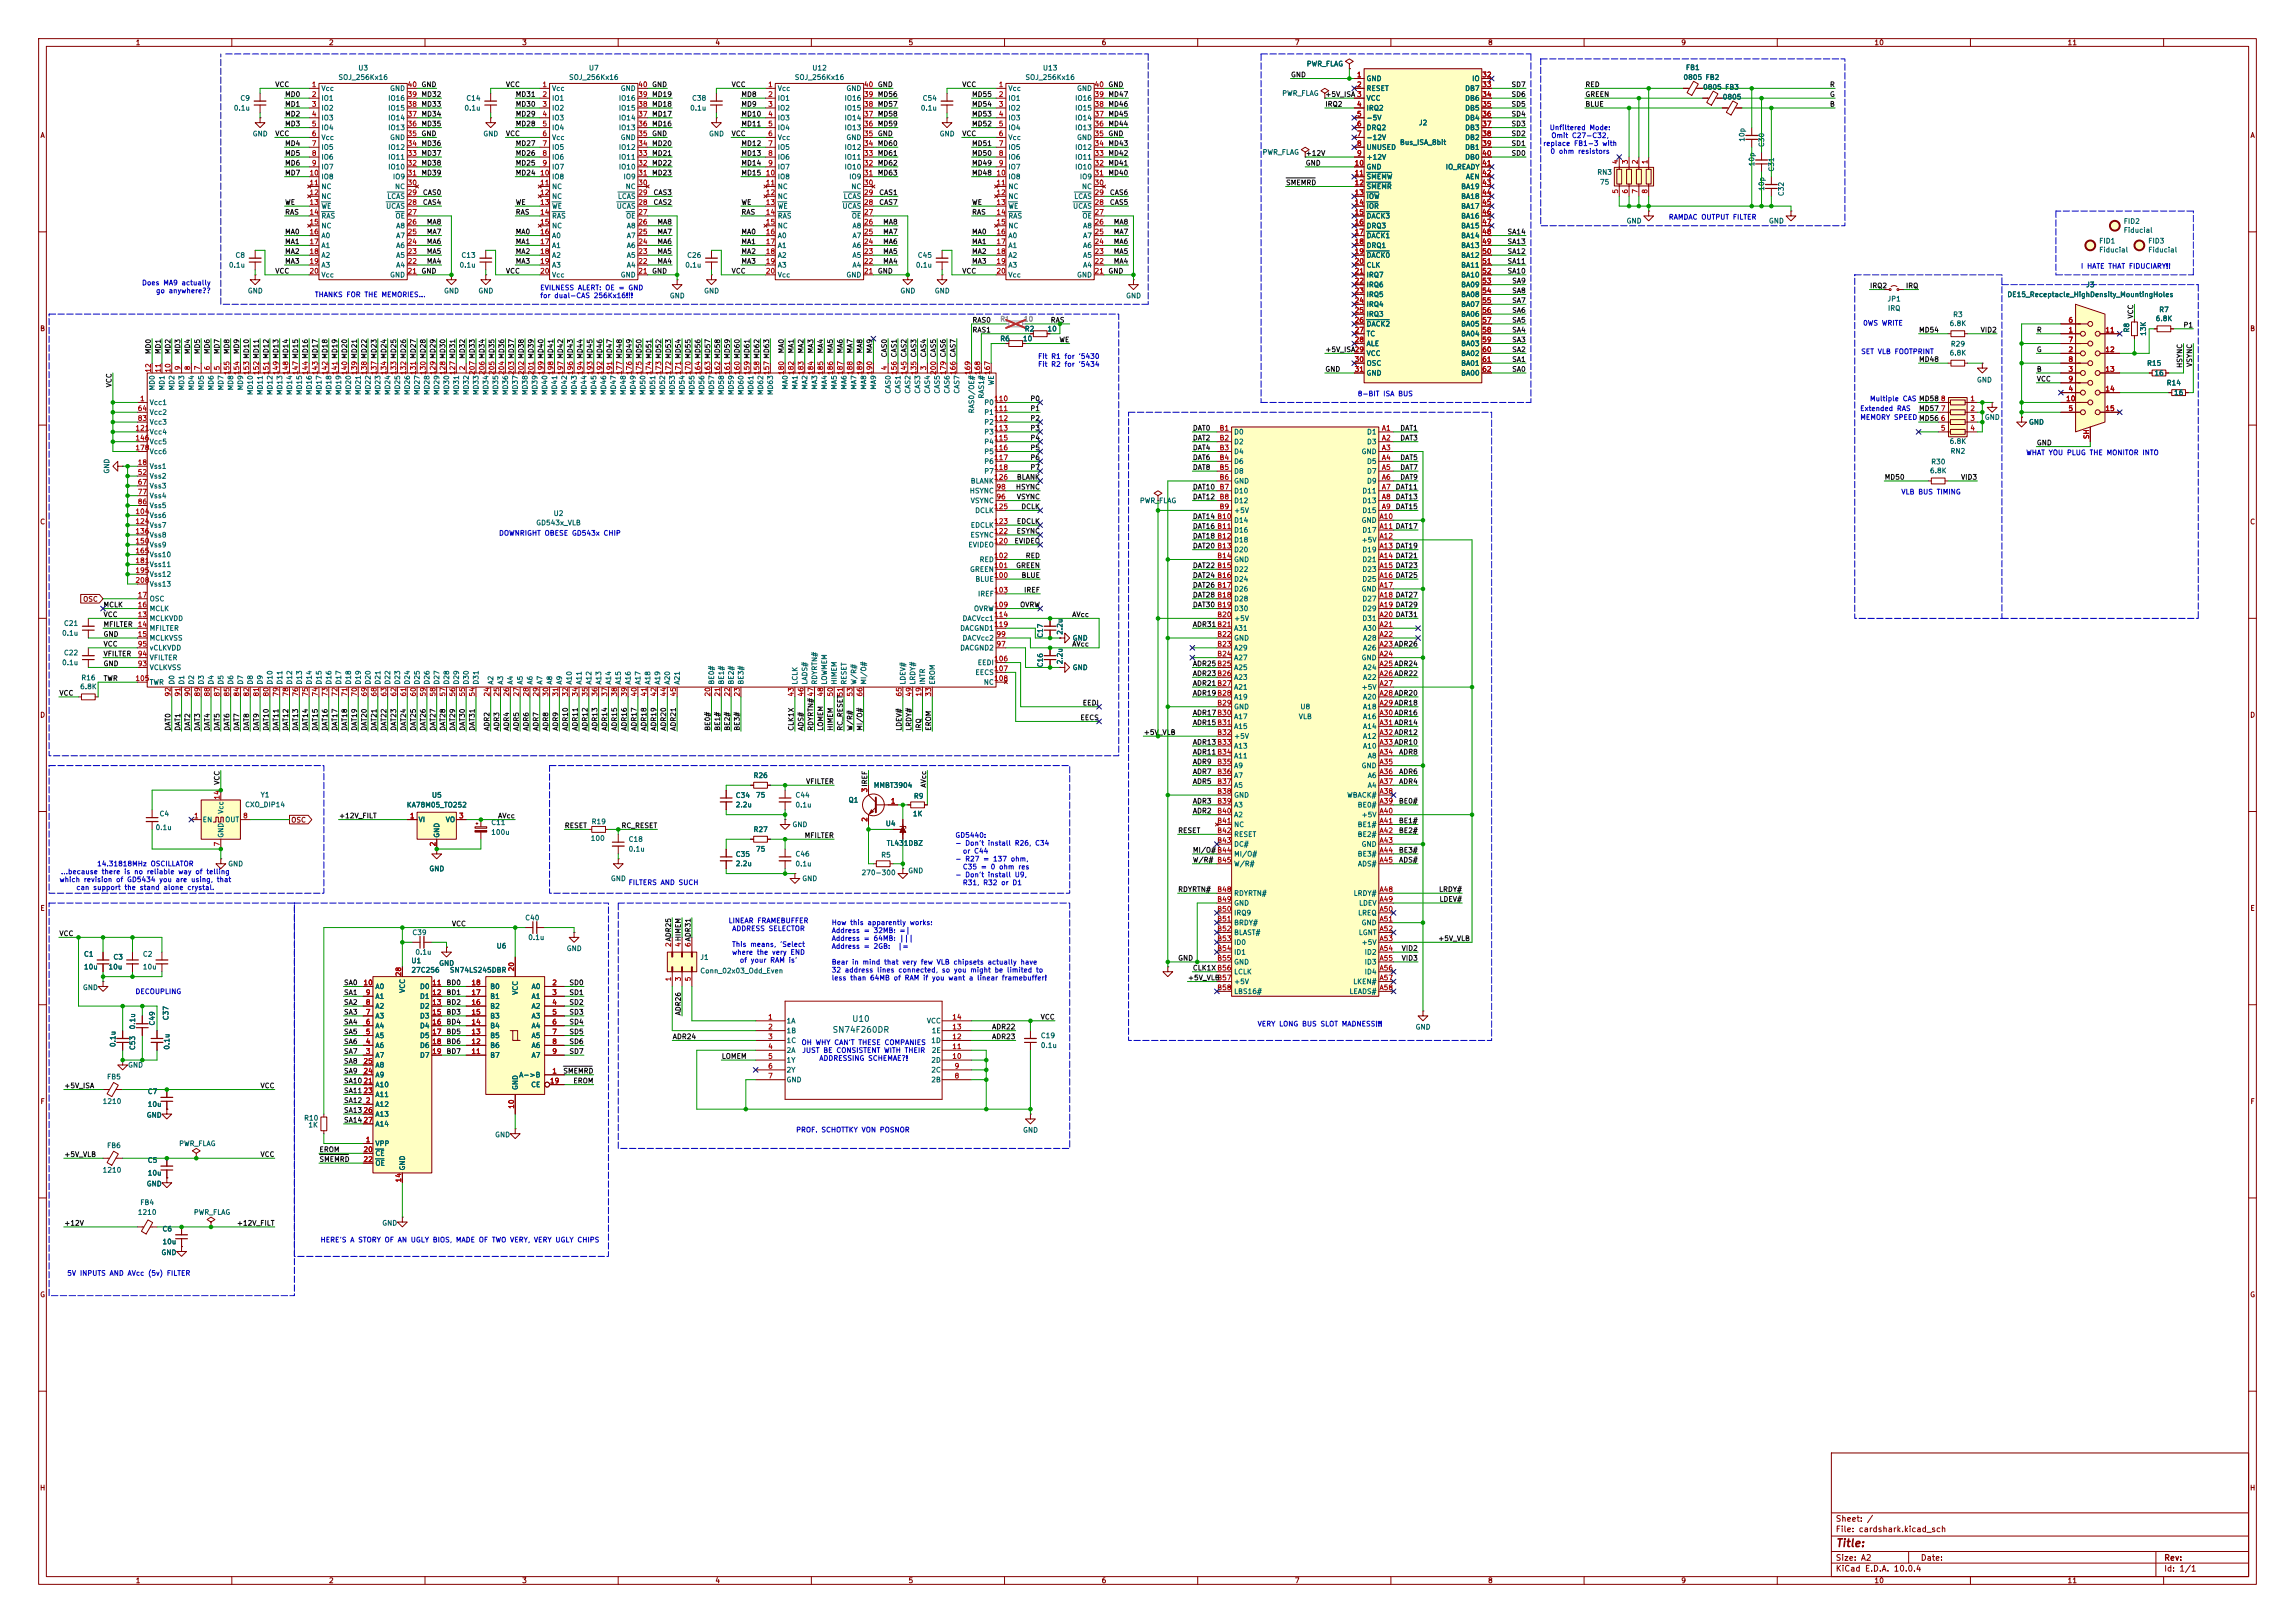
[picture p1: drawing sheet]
<svg xmlns="http://www.w3.org/2000/svg" width="594mm" height="420mm" viewBox="0 0 594 420" stroke-linecap="round" stroke-linejoin="round" font-family="sans-serif">
<defs><g id="words">
<text font-size="2" fill="#840000" x="475" y="400.8">Title:</text>
<g font-size="1.5" fill="#006464">
<text x="215.4" y="267.6">SN74F260DR</text>
<text x="220.4" y="264.8">U10</text>
</g>
<g font-size="1.5" fill="#840000">
<text x="475" y="394.1">Sheet: /</text>
<text x="475" y="396.8">File: cardshark.kicad_sch</text>
<text x="475" y="407">KiCad E.D.A. 10.0.4</text>
<text x="475" y="404.2">Size: A2</text>
<text x="497" y="404.2">Date:</text>
<text x="560" y="404.2">Rev:</text>
<text x="560" y="407">Id: 1/1</text>
</g>
<g font-size="1.3" fill="#840000">
<text x="35" y="12">1</text>
<text x="85" y="12">2</text>
<text x="135" y="12">3</text>
<text x="185" y="12">4</text>
<text x="235" y="12">5</text>
<text x="285" y="12">6</text>
<text x="335" y="12">7</text>
<text x="385" y="12">8</text>
<text x="435" y="12">9</text>
<text x="485" y="12">10</text>
<text x="535" y="12">11</text>
<text x="10.3" y="36">A</text>
<text x="582.3" y="36">A</text>
<text x="10.3" y="86">B</text>
<text x="582.3" y="86">B</text>
<text x="10.3" y="136">C</text>
<text x="582.3" y="136">C</text>
<text x="21.4" y="156">OSC</text>
<text x="10.3" y="186">D</text>
<text x="582.3" y="186">D</text>
<text x="75.2" y="213.2">OSC</text>
<text x="10.3" y="236">E</text>
<text x="582.3" y="236">E</text>
<text x="10.3" y="286">F</text>
<text x="582.3" y="286">F</text>
<text x="10.3" y="336">G</text>
<text x="582.3" y="336">G</text>
<text x="10.2" y="386">H</text>
<text x="582.2" y="386">H</text>
<text x="35" y="410">1</text>
<text x="85" y="410">2</text>
<text x="135" y="410">3</text>
<text x="185" y="410">4</text>
<text x="235" y="410">5</text>
<text x="285" y="410">6</text>
<text x="335" y="410">7</text>
<text x="385" y="410">8</text>
<text x="435" y="410">9</text>
<text x="485" y="410">10</text>
<text x="535" y="410">11</text>
</g>
<g font-size="1.3" fill="#006464">
<text x="338.1" y="17.5">PWR_FLAG</text>
<text x="83.1" y="23.8">Vcc</text>
<text x="87.5" y="21">SOJ_256Kx16</text>
<text x="92.6" y="18.5">U3</text>
<text x="100.8" y="23.8">GND</text>
<text x="142.7" y="23.8">Vcc</text>
<text x="147.2" y="21">SOJ_256Kx16</text>
<text x="152.3" y="18.5">U7</text>
<text x="160.5" y="23.8">GND</text>
<text x="201.2" y="23.8">Vcc</text>
<text x="205.6" y="21">SOJ_256Kx16</text>
<text x="210.1" y="18.5">U12</text>
<text x="218.9" y="23.8">GND</text>
<text x="260.9" y="23.8">Vcc</text>
<text x="265.3" y="21">SOJ_256Kx16</text>
<text x="269.8" y="18.5">U13</text>
<text x="278.6" y="23.8">GND</text>
<text x="353.6" y="21.3">GND</text>
<text x="353.6" y="23.8">RESET</text>
<text x="379.1" y="23.8">DB7</text>
<text x="380.9" y="21.3">IO</text>
<text x="435.6" y="21">0805 FB2</text>
<text x="436.2" y="18.4">FB1</text>
<text x="440.7" y="23.5">0805 FB3</text>
<text x="60.4" y="28.9">0.1u</text>
<text x="62.1" y="26.4">C9</text>
<text x="83.1" y="26.4">IO1</text>
<text x="83.1" y="28.9">IO2</text>
<text x="100.3" y="28.9">IO15</text>
<text x="100.3" y="26.4">IO16</text>
<text x="120.1" y="28.9">0.1u</text>
<text x="120.6" y="26.4">C14</text>
<text x="142.7" y="26.4">IO1</text>
<text x="142.7" y="28.9">IO2</text>
<text x="160" y="28.9">IO15</text>
<text x="160" y="26.4">IO16</text>
<text x="178.5" y="28.9">0.1u</text>
<text x="179" y="26.4">C38</text>
<text x="201.2" y="26.4">IO1</text>
<text x="201.2" y="28.9">IO2</text>
<text x="218.5" y="28.9">IO15</text>
<text x="218.5" y="26.4">IO16</text>
<text x="238.2" y="28.9">0.1u</text>
<text x="238.7" y="26.4">C54</text>
<text x="260.9" y="26.4">IO1</text>
<text x="260.9" y="28.9">IO2</text>
<text x="278.1" y="28.9">IO15</text>
<text x="278.1" y="26.4">IO16</text>
<text x="331.7" y="25.1">PWR_FLAG</text>
<text x="353.6" y="26.4">VCC</text>
<text x="353.6" y="28.9">IRQ2</text>
<text x="379.1" y="26.4">DB6</text>
<text x="379.1" y="28.9">DB5</text>
<text x="445.8" y="26">0805</text>
<text x="65.3" y="35.6">GND</text>
<text x="83.1" y="31.5">IO3</text>
<text x="83.1" y="34">IO4</text>
<text x="100.3" y="34">IO13</text>
<text x="100.3" y="31.5">IO14</text>
<text x="125" y="35.6">GND</text>
<text x="142.7" y="31.5">IO3</text>
<text x="142.7" y="34">IO4</text>
<text x="160" y="34">IO13</text>
<text x="160" y="31.5">IO14</text>
<text x="183.4" y="35.6">GND</text>
<text x="201.2" y="31.5">IO3</text>
<text x="201.2" y="34">IO4</text>
<text x="218.5" y="34">IO13</text>
<text x="218.5" y="31.5">IO14</text>
<text x="243.1" y="35.6">GND</text>
<text x="260.9" y="31.5">IO3</text>
<text x="260.9" y="34">IO4</text>
<text x="278.1" y="34">IO13</text>
<text x="278.1" y="31.5">IO14</text>
<text x="353.6" y="31.5">-5V</text>
<text x="353.6" y="34">DRQ2</text>
<text x="367.1" y="32.7">J2</text>
<text x="379.1" y="31.5">DB4</text>
<text x="379.1" y="34">DB3</text>
<text x="83.1" y="36.5">Vcc</text>
<text x="83.1" y="39.1">IO5</text>
<text x="83.1" y="41.6">IO6</text>
<text x="100.3" y="41.6">IO11</text>
<text x="100.3" y="39.1">IO12</text>
<text x="100.8" y="36.5">GND</text>
<text x="142.7" y="36.5">Vcc</text>
<text x="142.7" y="39.1">IO5</text>
<text x="142.7" y="41.6">IO6</text>
<text x="160" y="41.6">IO11</text>
<text x="160" y="39.1">IO12</text>
<text x="160.5" y="36.5">GND</text>
<text x="201.2" y="36.5">Vcc</text>
<text x="201.2" y="39.1">IO5</text>
<text x="201.2" y="41.6">IO6</text>
<text x="218.5" y="41.6">IO11</text>
<text x="218.5" y="39.1">IO12</text>
<text x="218.9" y="36.5">GND</text>
<text x="260.9" y="36.5">Vcc</text>
<text x="260.9" y="39.1">IO5</text>
<text x="260.9" y="41.6">IO6</text>
<text x="278.1" y="41.6">IO11</text>
<text x="278.1" y="39.1">IO12</text>
<text x="278.6" y="36.5">GND</text>
<text x="326.7" y="40.3">PWR_FLAG</text>
<text x="353.6" y="36.5">-12V</text>
<text x="353.6" y="39.1">UNUSED</text>
<text x="353.6" y="41.6">+12V</text>
<text x="362.2" y="37.8">Bus_ISA_8bit</text>
<text x="379.1" y="36.5">DB2</text>
<text x="379.1" y="39.1">DB1</text>
<text x="379.1" y="41.6">DB0</text>
<text x="451.8" y="36.8" transform="rotate(-90 451.8 36.8)">10p</text>
<text x="456.9" y="38.2" transform="rotate(-90 456.9 38.2)">C30</text>
<text x="83.1" y="44.2">IO7</text>
<text x="83.1" y="46.7">IO8</text>
<text x="100.3" y="44.2">IO10</text>
<text x="101.6" y="46.7">IO9</text>
<text x="142.7" y="44.2">IO7</text>
<text x="142.7" y="46.7">IO8</text>
<text x="160" y="44.2">IO10</text>
<text x="161.2" y="46.7">IO9</text>
<text x="201.2" y="44.2">IO7</text>
<text x="201.2" y="46.7">IO8</text>
<text x="218.5" y="44.2">IO10</text>
<text x="219.7" y="46.7">IO9</text>
<text x="260.9" y="44.2">IO7</text>
<text x="260.9" y="46.7">IO8</text>
<text x="278.1" y="44.2">IO10</text>
<text x="279.4" y="46.7">IO9</text>
<text x="353.6" y="44.2">GND</text>
<text x="353.6" y="46.7">SMEMW</text>
<text x="374.1" y="44.2">IO_READY</text>
<text x="379.3" y="46.7">AEN</text>
<text x="413.3" y="45.5">RN3</text>
<text x="454.4" y="43.2" transform="rotate(-90 454.4 43.2)">10p</text>
<text x="459.4" y="44.5" transform="rotate(-90 459.4 44.5)">C31</text>
<text x="83.1" y="49.2">NC</text>
<text x="83.1" y="51.8">NC</text>
<text x="100.1" y="51.8">LCAS</text>
<text x="102.1" y="49.2">NC</text>
<text x="142.7" y="49.2">NC</text>
<text x="142.7" y="51.8">NC</text>
<text x="159.8" y="51.8">LCAS</text>
<text x="161.8" y="49.2">NC</text>
<text x="201.2" y="49.2">NC</text>
<text x="201.2" y="51.8">NC</text>
<text x="218.2" y="51.8">LCAS</text>
<text x="220.2" y="49.2">NC</text>
<text x="260.9" y="49.2">NC</text>
<text x="260.9" y="51.8">NC</text>
<text x="277.9" y="51.8">LCAS</text>
<text x="279.9" y="49.2">NC</text>
<text x="353.6" y="49.2">SMEMR</text>
<text x="353.6" y="51.8">IOW</text>
<text x="378.1" y="49.2">BA19</text>
<text x="378.1" y="51.8">BA18</text>
<text x="414" y="48.1">75</text>
<text x="456.9" y="49.5" transform="rotate(-90 456.9 49.5)">10p</text>
<text x="462" y="50.9" transform="rotate(-90 462 50.9)">C32</text>
<text x="83.1" y="54.3">WE</text>
<text x="83.1" y="56.9">RAS</text>
<text x="83.1" y="59.4">NC</text>
<text x="99.8" y="54.3">UCAS</text>
<text x="102.2" y="56.9">OE</text>
<text x="102.4" y="59.4">A8</text>
<text x="142.7" y="54.3">WE</text>
<text x="142.7" y="56.9">RAS</text>
<text x="142.7" y="59.4">NC</text>
<text x="159.5" y="54.3">UCAS</text>
<text x="161.9" y="56.9">OE</text>
<text x="162.1" y="59.4">A8</text>
<text x="201.2" y="54.3">WE</text>
<text x="201.2" y="56.9">RAS</text>
<text x="201.2" y="59.4">NC</text>
<text x="217.9" y="54.3">UCAS</text>
<text x="220.3" y="56.9">OE</text>
<text x="220.5" y="59.4">A8</text>
<text x="260.9" y="54.3">WE</text>
<text x="260.9" y="56.9">RAS</text>
<text x="260.9" y="59.4">NC</text>
<text x="277.6" y="54.3">UCAS</text>
<text x="280" y="56.9">OE</text>
<text x="280.2" y="59.4">A8</text>
<text x="353.6" y="54.3">IOR</text>
<text x="353.6" y="56.9">DACK3</text>
<text x="353.6" y="59.4">DRQ3</text>
<text x="378.1" y="54.3">BA17</text>
<text x="378.1" y="56.9">BA16</text>
<text x="378.1" y="59.4">BA15</text>
<text x="420.9" y="58.1">GND</text>
<text x="457.7" y="58.1">GND</text>
<text x="549.5" y="58.2">FID2</text>
<text x="83.1" y="61.9">A0</text>
<text x="83.1" y="64.5">A1</text>
<text x="102.4" y="64.5">A6</text>
<text x="102.4" y="61.9">A7</text>
<text x="142.7" y="61.9">A0</text>
<text x="142.7" y="64.5">A1</text>
<text x="162.1" y="64.5">A6</text>
<text x="162.1" y="61.9">A7</text>
<text x="201.2" y="61.9">A0</text>
<text x="201.2" y="64.5">A1</text>
<text x="220.5" y="64.5">A6</text>
<text x="220.5" y="61.9">A7</text>
<text x="260.9" y="61.9">A0</text>
<text x="260.9" y="64.5">A1</text>
<text x="280.2" y="64.5">A6</text>
<text x="280.2" y="61.9">A7</text>
<text x="353.6" y="61.9">DACK1</text>
<text x="353.6" y="64.5">DRQ1</text>
<text x="378.1" y="61.9">BA14</text>
<text x="378.1" y="64.5">BA13</text>
<text x="543.2" y="63.3">FID1</text>
<text x="543.2" y="65.6">Fiducial</text>
<text x="549.5" y="60.5">Fiducial</text>
<text x="555.9" y="63.3">FID3</text>
<text x="555.9" y="65.6">Fiducial</text>
<text x="59.1" y="69.6">0.1u</text>
<text x="60.8" y="67">C8</text>
<text x="83.1" y="67">A2</text>
<text x="83.1" y="69.6">A3</text>
<text x="102.4" y="69.6">A4</text>
<text x="102.4" y="67">A5</text>
<text x="118.8" y="69.6">0.1u</text>
<text x="119.3" y="67">C13</text>
<text x="142.7" y="67">A2</text>
<text x="142.7" y="69.6">A3</text>
<text x="162.1" y="69.6">A4</text>
<text x="162.1" y="67">A5</text>
<text x="177.2" y="69.6">0.1u</text>
<text x="177.7" y="67">C26</text>
<text x="201.2" y="67">A2</text>
<text x="201.2" y="69.6">A3</text>
<text x="220.5" y="69.6">A4</text>
<text x="220.5" y="67">A5</text>
<text x="236.9" y="69.6">0.1u</text>
<text x="237.4" y="67">C45</text>
<text x="260.9" y="67">A2</text>
<text x="260.9" y="69.6">A3</text>
<text x="280.2" y="69.6">A4</text>
<text x="280.2" y="67">A5</text>
<text x="353.6" y="67">DACK0</text>
<text x="353.6" y="69.6">CLK</text>
<text x="378.1" y="67">BA12</text>
<text x="378.1" y="69.6">BA11</text>
<text x="64" y="76.2">GND</text>
<text x="83.1" y="72.1">Vcc</text>
<text x="100.8" y="72.1">GND</text>
<text x="114.8" y="76.2">GND</text>
<text x="123.7" y="76.2">GND</text>
<text x="142.7" y="72.1">Vcc</text>
<text x="160.5" y="72.1">GND</text>
<text x="173.2" y="77.5">GND</text>
<text x="182.1" y="76.2">GND</text>
<text x="201.2" y="72.1">Vcc</text>
<text x="218.9" y="72.1">GND</text>
<text x="232.9" y="76.2">GND</text>
<text x="241.8" y="76.2">GND</text>
<text x="260.9" y="72.1">Vcc</text>
<text x="278.6" y="72.1">GND</text>
<text x="291.3" y="77.5">GND</text>
<text x="353.6" y="72.1">IRQ7</text>
<text x="353.6" y="74.6">IRQ6</text>
<text x="353.6" y="77.2">IRQ5</text>
<text x="378.1" y="72.1">BA10</text>
<text x="378.1" y="74.6">BA09</text>
<text x="378.1" y="77.2">BA08</text>
<text x="519.4" y="77.2">DE15_Receptacle_HighDensity_MountingHoles</text>
<text x="539.8" y="74.6">J3</text>
<text x="353.6" y="79.7">IRQ4</text>
<text x="353.6" y="82.3">IRQ3</text>
<text x="378.1" y="79.7">BA07</text>
<text x="378.1" y="82.3">BA06</text>
<text x="488.4" y="78.3">JP1</text>
<text x="488.5" y="80.7">IRQ</text>
<text x="505.4" y="82.4">R3</text>
<text x="557.8" y="83.4">6.8K</text>
<text x="558.7" y="81.1">R7</text>
<text x="258.8" y="88.6">R6</text>
<text x="264.6" y="88.6">10</text>
<text x="265.1" y="86.1">R2</text>
<text x="271" y="86.1">10</text>
<text x="353.6" y="84.8">DACK2</text>
<text x="353.6" y="87.3">TC</text>
<text x="353.6" y="89.9">ALE</text>
<text x="378.1" y="84.8">BA05</text>
<text x="378.1" y="87.3">BA04</text>
<text x="378.1" y="89.9">BA03</text>
<text x="504.5" y="84.7">6.8K</text>
<text x="504.8" y="90">R29</text>
<text x="551.4" y="86.2" transform="rotate(-90 551.4 86.2)">R8</text>
<text x="555.7" y="87" transform="rotate(-90 555.7 87)">13K</text>
<text x="353.6" y="92.4">VCC</text>
<text x="353.6" y="95">OSC</text>
<text x="378.1" y="92.4">BA02</text>
<text x="378.1" y="95">BA01</text>
<text x="504.5" y="92.3">6.8K</text>
<text x="555.6" y="95">R15</text>
<text x="40.3" y="101.2" transform="rotate(-90 40.3 101.2)">MD0</text>
<text x="42.9" y="101.2" transform="rotate(-90 42.9 101.2)">MD1</text>
<text x="45.4" y="101.2" transform="rotate(-90 45.4 101.2)">MD2</text>
<text x="48" y="101.2" transform="rotate(-90 48 101.2)">MD3</text>
<text x="50.5" y="101.2" transform="rotate(-90 50.5 101.2)">MD4</text>
<text x="53" y="101.2" transform="rotate(-90 53 101.2)">MD5</text>
<text x="55.6" y="101.2" transform="rotate(-90 55.6 101.2)">MD6</text>
<text x="58.1" y="101.2" transform="rotate(-90 58.1 101.2)">MD7</text>
<text x="60.7" y="101.2" transform="rotate(-90 60.7 101.2)">MD8</text>
<text x="63.2" y="101.2" transform="rotate(-90 63.2 101.2)">MD9</text>
<text x="204.2" y="101" transform="rotate(-90 204.2 101)">MA0</text>
<text x="206.7" y="101" transform="rotate(-90 206.7 101)">MA1</text>
<text x="209.3" y="101" transform="rotate(-90 209.3 101)">MA2</text>
<text x="211.8" y="101" transform="rotate(-90 211.8 101)">MA3</text>
<text x="214.3" y="101" transform="rotate(-90 214.3 101)">MA4</text>
<text x="216.9" y="101" transform="rotate(-90 216.9 101)">MA5</text>
<text x="219.4" y="101" transform="rotate(-90 219.4 101)">MA6</text>
<text x="222" y="101" transform="rotate(-90 222 101)">MA7</text>
<text x="224.5" y="101" transform="rotate(-90 224.5 101)">MA8</text>
<text x="227" y="101" transform="rotate(-90 227 101)">MA9</text>
<text x="257.5" y="99.8" transform="rotate(-90 257.5 99.8)">WE</text>
<text x="353.6" y="97.5">GND</text>
<text x="378.1" y="97.5">BA00</text>
<text x="511.6" y="99.3">GND</text>
<text x="557.5" y="97.5">16</text>
<text x="560.7" y="100">R14</text>
<text x="38.6" y="105.1">Vcc1</text>
<text x="38.6" y="107.7">Vcc2</text>
<text x="65.7" y="102.4" transform="rotate(-90 65.7 102.4)">MD10</text>
<text x="68.3" y="102.4" transform="rotate(-90 68.3 102.4)">MD11</text>
<text x="70.8" y="102.4" transform="rotate(-90 70.8 102.4)">MD12</text>
<text x="73.4" y="102.4" transform="rotate(-90 73.4 102.4)">MD13</text>
<text x="75.9" y="102.4" transform="rotate(-90 75.9 102.4)">MD14</text>
<text x="78.4" y="102.4" transform="rotate(-90 78.4 102.4)">MD15</text>
<text x="81" y="102.4" transform="rotate(-90 81 102.4)">MD16</text>
<text x="83.5" y="102.4" transform="rotate(-90 83.5 102.4)">MD17</text>
<text x="86.1" y="102.4" transform="rotate(-90 86.1 102.4)">MD18</text>
<text x="88.6" y="102.4" transform="rotate(-90 88.6 102.4)">MD19</text>
<text x="91.1" y="102.4" transform="rotate(-90 91.1 102.4)">MD20</text>
<text x="93.7" y="102.4" transform="rotate(-90 93.7 102.4)">MD21</text>
<text x="96.2" y="102.4" transform="rotate(-90 96.2 102.4)">MD22</text>
<text x="98.8" y="102.4" transform="rotate(-90 98.8 102.4)">MD23</text>
<text x="101.3" y="102.4" transform="rotate(-90 101.3 102.4)">MD24</text>
<text x="103.8" y="102.4" transform="rotate(-90 103.8 102.4)">MD25</text>
<text x="106.4" y="102.4" transform="rotate(-90 106.4 102.4)">MD26</text>
<text x="108.9" y="102.4" transform="rotate(-90 108.9 102.4)">MD27</text>
<text x="111.5" y="102.4" transform="rotate(-90 111.5 102.4)">MD28</text>
<text x="114" y="102.4" transform="rotate(-90 114 102.4)">MD29</text>
<text x="116.5" y="102.4" transform="rotate(-90 116.5 102.4)">MD30</text>
<text x="119.1" y="102.4" transform="rotate(-90 119.1 102.4)">MD31</text>
<text x="121.6" y="102.4" transform="rotate(-90 121.6 102.4)">MD32</text>
<text x="124.2" y="102.4" transform="rotate(-90 124.2 102.4)">MD33</text>
<text x="126.7" y="102.4" transform="rotate(-90 126.7 102.4)">MD34</text>
<text x="129.2" y="102.4" transform="rotate(-90 129.2 102.4)">MD35</text>
<text x="131.8" y="102.4" transform="rotate(-90 131.8 102.4)">MD36</text>
<text x="134.3" y="102.4" transform="rotate(-90 134.3 102.4)">MD37</text>
<text x="136.9" y="102.4" transform="rotate(-90 136.9 102.4)">MD38</text>
<text x="139.4" y="102.4" transform="rotate(-90 139.4 102.4)">MD39</text>
<text x="141.9" y="102.4" transform="rotate(-90 141.9 102.4)">MD40</text>
<text x="144.5" y="102.4" transform="rotate(-90 144.5 102.4)">MD41</text>
<text x="147" y="102.4" transform="rotate(-90 147 102.4)">MD42</text>
<text x="149.6" y="102.4" transform="rotate(-90 149.6 102.4)">MD43</text>
<text x="152.1" y="102.4" transform="rotate(-90 152.1 102.4)">MD44</text>
<text x="154.6" y="102.4" transform="rotate(-90 154.6 102.4)">MD45</text>
<text x="157.2" y="102.4" transform="rotate(-90 157.2 102.4)">MD46</text>
<text x="159.7" y="102.4" transform="rotate(-90 159.7 102.4)">MD47</text>
<text x="162.3" y="102.4" transform="rotate(-90 162.3 102.4)">MD48</text>
<text x="164.8" y="102.4" transform="rotate(-90 164.8 102.4)">MD49</text>
<text x="167.3" y="102.4" transform="rotate(-90 167.3 102.4)">MD50</text>
<text x="169.9" y="102.4" transform="rotate(-90 169.9 102.4)">MD51</text>
<text x="172.4" y="102.4" transform="rotate(-90 172.4 102.4)">MD52</text>
<text x="175" y="102.4" transform="rotate(-90 175 102.4)">MD53</text>
<text x="177.5" y="102.4" transform="rotate(-90 177.5 102.4)">MD54</text>
<text x="180" y="102.4" transform="rotate(-90 180 102.4)">MD55</text>
<text x="182.6" y="102.4" transform="rotate(-90 182.6 102.4)">MD56</text>
<text x="185.1" y="102.4" transform="rotate(-90 185.1 102.4)">MD57</text>
<text x="187.7" y="102.4" transform="rotate(-90 187.7 102.4)">MD58</text>
<text x="190.2" y="102.4" transform="rotate(-90 190.2 102.4)">MD59</text>
<text x="192.7" y="102.4" transform="rotate(-90 192.7 102.4)">MD60</text>
<text x="195.3" y="102.4" transform="rotate(-90 195.3 102.4)">MD61</text>
<text x="197.8" y="102.4" transform="rotate(-90 197.8 102.4)">MD62</text>
<text x="200.4" y="102.4" transform="rotate(-90 200.4 102.4)">MD63</text>
<text x="230.8" y="102" transform="rotate(-90 230.8 102)">CAS0</text>
<text x="233.4" y="102" transform="rotate(-90 233.4 102)">CAS1</text>
<text x="235.9" y="102" transform="rotate(-90 235.9 102)">CAS2</text>
<text x="238.5" y="102" transform="rotate(-90 238.5 102)">CAS3</text>
<text x="241" y="102" transform="rotate(-90 241 102)">CAS4</text>
<text x="243.5" y="102" transform="rotate(-90 243.5 102)">CAS5</text>
<text x="246.1" y="102" transform="rotate(-90 246.1 102)">CAS6</text>
<text x="248.6" y="102" transform="rotate(-90 248.6 102)">CAS7</text>
<text x="252.4" y="107.1" transform="rotate(-90 252.4 107.1)">RAS0/OE#</text>
<text x="254.6" y="105.1">P0</text>
<text x="254.6" y="107.7">P1</text>
<text x="255" y="103.3" transform="rotate(-90 255 103.3)">RAS1#</text>
<text x="562.6" y="102.6">16</text>
<text x="38.6" y="110.2">Vcc3</text>
<text x="38.6" y="112.7">Vcc4</text>
<text x="254.6" y="110.2">P2</text>
<text x="254.6" y="112.7">P3</text>
<text x="319.3" y="112.7">D0</text>
<text x="353.7" y="112.7">D1</text>
<text x="513.6" y="108.9">GND</text>
<text x="525" y="110.2">GND</text>
<text x="38.6" y="115.3">Vcc5</text>
<text x="38.6" y="117.8">Vcc6</text>
<text x="254.6" y="115.3">P4</text>
<text x="254.6" y="117.8">P5</text>
<text x="319.3" y="115.3">D2</text>
<text x="319.3" y="117.8">D4</text>
<text x="352.3" y="117.8">GND</text>
<text x="353.7" y="115.3">D3</text>
<text x="504.5" y="115.2">6.8K</text>
<text x="504.7" y="117.7">RN2</text>
<text x="28.6" y="122.7" transform="rotate(-90 28.6 122.7)">GND</text>
<text x="38.6" y="121.6">Vss1</text>
<text x="38.6" y="124.2">Vss2</text>
<text x="251.1" y="125.4">BLANK</text>
<text x="254.6" y="120.4">P6</text>
<text x="254.6" y="122.9">P7</text>
<text x="319.3" y="120.4">D6</text>
<text x="319.3" y="122.9">D8</text>
<text x="319.3" y="125.4">GND</text>
<text x="353.7" y="120.4">D5</text>
<text x="353.7" y="122.9">D7</text>
<text x="353.7" y="125.4">D9</text>
<text x="499.4" y="122.8">6.8K</text>
<text x="499.7" y="120.5">R30</text>
<text x="38.6" y="126.7">Vss3</text>
<text x="38.6" y="129.2">Vss4</text>
<text x="38.6" y="131.8">Vss5</text>
<text x="250.9" y="128">HSYNC</text>
<text x="251.1" y="130.5">VSYNC</text>
<text x="294.9" y="130.5">PWR_FLAG</text>
<text x="319.3" y="128">D10</text>
<text x="319.3" y="130.5">D12</text>
<text x="352.5" y="128">D11</text>
<text x="352.5" y="130.5">D13</text>
<text x="38.6" y="134.3">Vss6</text>
<text x="38.6" y="136.9">Vss7</text>
<text x="138.6" y="136.2">GD543x_VLB</text>
<text x="143.2" y="133.8">U2</text>
<text x="251.1" y="136.9">EDCLK</text>
<text x="252.3" y="133.1">DCLK</text>
<text x="319.3" y="133.1">+5V</text>
<text x="319.3" y="135.6">D14</text>
<text x="352.3" y="135.6">GND</text>
<text x="352.5" y="133.1">D15</text>
<text x="38.6" y="139.4">Vss8</text>
<text x="38.6" y="141.9">Vss9</text>
<text x="250.5" y="141.9">EVIDEO</text>
<text x="251.1" y="139.4">ESYNC</text>
<text x="319.3" y="138.1">D16</text>
<text x="319.3" y="140.7">D18</text>
<text x="319.3" y="143.2">D20</text>
<text x="352.3" y="140.7">+5V</text>
<text x="352.5" y="138.1">D17</text>
<text x="352.5" y="143.2">D19</text>
<text x="38.6" y="144.5">Vss10</text>
<text x="38.6" y="147">Vss11</text>
<text x="38.6" y="149.6">Vss12</text>
<text x="250.9" y="148.3">GREEN</text>
<text x="253.4" y="145.8">RED</text>
<text x="319.3" y="145.8">GND</text>
<text x="319.3" y="148.3">D22</text>
<text x="352.5" y="145.8">D21</text>
<text x="352.5" y="148.3">D23</text>
<text x="38.6" y="155.9">OSC</text>
<text x="38.6" y="152.1">Vss13</text>
<text x="252.3" y="150.8">BLUE</text>
<text x="253" y="154.6">IREF</text>
<text x="319.3" y="150.8">D24</text>
<text x="319.3" y="153.4">D26</text>
<text x="319.3" y="155.9">D28</text>
<text x="352.3" y="153.4">GND</text>
<text x="352.5" y="150.8">D25</text>
<text x="352.5" y="155.9">D27</text>
<text x="38.6" y="161">MCLKVDD</text>
<text x="38.6" y="158.5">MCLK</text>
<text x="249" y="161">DACVcc1</text>
<text x="252" y="158.5">OVRW</text>
<text x="319.3" y="158.5">D30</text>
<text x="319.3" y="161">+5V</text>
<text x="352.5" y="158.5">D29</text>
<text x="352.5" y="161">D31</text>
<text x="15.9" y="164.8">0.1u</text>
<text x="16.4" y="162.3">C21</text>
<text x="38.6" y="163.5">MFILTER</text>
<text x="38.6" y="166.1">MCLKVSS</text>
<text x="248.4" y="163.5">DACGND1</text>
<text x="249" y="166.1">DACVcc2</text>
<text x="270.2" y="165.2" transform="rotate(-90 270.2 165.2)">C17</text>
<text x="275.3" y="164.4" transform="rotate(-90 275.3 164.4)">2.2u</text>
<text x="277.5" y="166.1">GND</text>
<text x="319.3" y="163.5">A31</text>
<text x="319.3" y="166.1">GND</text>
<text x="352.7" y="163.5">A30</text>
<text x="352.7" y="166.1">A28</text>
<text x="15.9" y="172.4">0.1u</text>
<text x="16.4" y="169.9">C22</text>
<text x="38.6" y="173.7">VCLKVSS</text>
<text x="38.6" y="171.2">VFILTER</text>
<text x="38.6" y="168.6">vCLKVDD</text>
<text x="248.4" y="168.6">DACGND2</text>
<text x="252.9" y="172.4">EEDI</text>
<text x="270.2" y="172.8" transform="rotate(-90 270.2 172.8)">C16</text>
<text x="275.3" y="172" transform="rotate(-90 275.3 172)">2.2u</text>
<text x="277.5" y="173.7">GND</text>
<text x="319.3" y="168.6">A29</text>
<text x="319.3" y="171.2">A27</text>
<text x="319.3" y="173.7">A25</text>
<text x="352.3" y="171.2">GND</text>
<text x="352.7" y="168.6">A26</text>
<text x="352.7" y="173.7">A24</text>
<text x="20.6" y="178.6">6.8K</text>
<text x="20.9" y="176.3">R16</text>
<text x="38.6" y="177.5">TWR</text>
<text x="45.4" y="177.3" transform="rotate(-90 45.4 177.3)">D0</text>
<text x="48" y="177.3" transform="rotate(-90 48 177.3)">D1</text>
<text x="50.5" y="177.3" transform="rotate(-90 50.5 177.3)">D2</text>
<text x="53" y="177.3" transform="rotate(-90 53 177.3)">D3</text>
<text x="55.6" y="177.3" transform="rotate(-90 55.6 177.3)">D4</text>
<text x="58.1" y="177.3" transform="rotate(-90 58.1 177.3)">D5</text>
<text x="60.7" y="177.3" transform="rotate(-90 60.7 177.3)">D6</text>
<text x="63.2" y="177.3" transform="rotate(-90 63.2 177.3)">D7</text>
<text x="65.7" y="177.3" transform="rotate(-90 65.7 177.3)">D8</text>
<text x="68.3" y="177.3" transform="rotate(-90 68.3 177.3)">D9</text>
<text x="70.8" y="177.3" transform="rotate(-90 70.8 177.3)">D10</text>
<text x="73.4" y="177.3" transform="rotate(-90 73.4 177.3)">D11</text>
<text x="75.9" y="177.3" transform="rotate(-90 75.9 177.3)">D12</text>
<text x="78.4" y="177.3" transform="rotate(-90 78.4 177.3)">D13</text>
<text x="81" y="177.3" transform="rotate(-90 81 177.3)">D14</text>
<text x="83.5" y="177.3" transform="rotate(-90 83.5 177.3)">D15</text>
<text x="86.1" y="177.3" transform="rotate(-90 86.1 177.3)">D16</text>
<text x="88.6" y="177.3" transform="rotate(-90 88.6 177.3)">D17</text>
<text x="91.1" y="177.3" transform="rotate(-90 91.1 177.3)">D18</text>
<text x="93.7" y="177.3" transform="rotate(-90 93.7 177.3)">D19</text>
<text x="96.2" y="177.3" transform="rotate(-90 96.2 177.3)">D20</text>
<text x="98.8" y="177.3" transform="rotate(-90 98.8 177.3)">D21</text>
<text x="101.3" y="177.3" transform="rotate(-90 101.3 177.3)">D22</text>
<text x="103.8" y="177.3" transform="rotate(-90 103.8 177.3)">D23</text>
<text x="106.4" y="177.3" transform="rotate(-90 106.4 177.3)">D24</text>
<text x="108.9" y="177.3" transform="rotate(-90 108.9 177.3)">D25</text>
<text x="111.5" y="177.3" transform="rotate(-90 111.5 177.3)">D26</text>
<text x="114" y="177.3" transform="rotate(-90 114 177.3)">D27</text>
<text x="116.5" y="177.3" transform="rotate(-90 116.5 177.3)">D28</text>
<text x="119.1" y="177.3" transform="rotate(-90 119.1 177.3)">D29</text>
<text x="121.6" y="177.3" transform="rotate(-90 121.6 177.3)">D30</text>
<text x="124.2" y="177.3" transform="rotate(-90 124.2 177.3)">D31</text>
<text x="128" y="177.3" transform="rotate(-90 128 177.3)">A2</text>
<text x="130.5" y="177.3" transform="rotate(-90 130.5 177.3)">A3</text>
<text x="133.1" y="177.3" transform="rotate(-90 133.1 177.3)">A4</text>
<text x="135.6" y="177.3" transform="rotate(-90 135.6 177.3)">A5</text>
<text x="138.1" y="177.3" transform="rotate(-90 138.1 177.3)">A6</text>
<text x="140.7" y="177.3" transform="rotate(-90 140.7 177.3)">A7</text>
<text x="143.2" y="177.3" transform="rotate(-90 143.2 177.3)">A8</text>
<text x="145.8" y="177.3" transform="rotate(-90 145.8 177.3)">A9</text>
<text x="148.3" y="177.3" transform="rotate(-90 148.3 177.3)">A10</text>
<text x="150.8" y="177.3" transform="rotate(-90 150.8 177.3)">A11</text>
<text x="153.4" y="177.3" transform="rotate(-90 153.4 177.3)">A12</text>
<text x="155.9" y="177.3" transform="rotate(-90 155.9 177.3)">A13</text>
<text x="158.5" y="177.3" transform="rotate(-90 158.5 177.3)">A14</text>
<text x="161" y="177.3" transform="rotate(-90 161 177.3)">A15</text>
<text x="163.5" y="177.3" transform="rotate(-90 163.5 177.3)">A16</text>
<text x="166.1" y="177.3" transform="rotate(-90 166.1 177.3)">A17</text>
<text x="168.6" y="177.3" transform="rotate(-90 168.6 177.3)">A18</text>
<text x="171.2" y="177.3" transform="rotate(-90 171.2 177.3)">A19</text>
<text x="173.7" y="177.3" transform="rotate(-90 173.7 177.3)">A20</text>
<text x="176.2" y="177.3" transform="rotate(-90 176.2 177.3)">A21</text>
<text x="185.1" y="177.3" transform="rotate(-90 185.1 177.3)">BE0#</text>
<text x="187.7" y="177.3" transform="rotate(-90 187.7 177.3)">BE1#</text>
<text x="190.2" y="177.3" transform="rotate(-90 190.2 177.3)">BE2#</text>
<text x="192.7" y="177.3" transform="rotate(-90 192.7 177.3)">BE3#</text>
<text x="206.7" y="177.3" transform="rotate(-90 206.7 177.3)">LCLK</text>
<text x="209.3" y="177.3" transform="rotate(-90 209.3 177.3)">LADS#</text>
<text x="211.8" y="177.3" transform="rotate(-90 211.8 177.3)">RDYRTN#</text>
<text x="214.3" y="177.3" transform="rotate(-90 214.3 177.3)">LOWMEM</text>
<text x="216.9" y="177.3" transform="rotate(-90 216.9 177.3)">HIMEM</text>
<text x="219.4" y="177.3" transform="rotate(-90 219.4 177.3)">RESET</text>
<text x="222" y="177.3" transform="rotate(-90 222 177.3)">W/R#</text>
<text x="224.5" y="177.3" transform="rotate(-90 224.5 177.3)">MI/O#</text>
<text x="234.7" y="177.3" transform="rotate(-90 234.7 177.3)">LDEV#</text>
<text x="237.2" y="177.3" transform="rotate(-90 237.2 177.3)">LRDY#</text>
<text x="239.7" y="177.3" transform="rotate(-90 239.7 177.3)">INTR</text>
<text x="242.3" y="177.3" transform="rotate(-90 242.3 177.3)">EROM</text>
<text x="252.3" y="175">EECS</text>
<text x="254.5" y="177.5">NC</text>
<text x="319.3" y="176.2">A23</text>
<text x="319.3" y="178.8">A21</text>
<text x="352.3" y="178.8">+5V</text>
<text x="352.7" y="176.2">A22</text>
<text x="319.3" y="181.3">A19</text>
<text x="319.3" y="183.9">GND</text>
<text x="336.4" y="183.9">U8</text>
<text x="352.7" y="181.3">A20</text>
<text x="352.7" y="183.9">A18</text>
<text x="319.3" y="186.4">A17</text>
<text x="319.3" y="188.9">A15</text>
<text x="319.3" y="191.5">+5V</text>
<text x="336" y="186.4">VLB</text>
<text x="352.7" y="186.4">A16</text>
<text x="352.7" y="188.9">A14</text>
<text x="352.7" y="191.5">A12</text>
<text x="319.3" y="194">A13</text>
<text x="319.3" y="196.6">A11</text>
<text x="352.7" y="194">A10</text>
<text x="353.9" y="196.6">A8</text>
<text x="194.9" y="201.6">R26</text>
<text x="319.3" y="199.1">A9</text>
<text x="319.3" y="201.6">A7</text>
<text x="352.3" y="199.1">GND</text>
<text x="353.9" y="201.6">A6</text>
<text x="63.3" y="209.2">CXO_DIP14</text>
<text x="67.3" y="206.6">Y1</text>
<text x="105.2" y="209.3">KA78M05_TO252</text>
<text x="111.7" y="206.7">U5</text>
<text x="190.3" y="206.8">C34</text>
<text x="190.3" y="209.2">2.2u</text>
<text x="195.5" y="206.7">75</text>
<text x="205.7" y="206.7">C44</text>
<text x="205.7" y="209.3">0.1u</text>
<text x="219.5" y="208">Q1</text>
<text x="226" y="204.2">MMBT3904</text>
<text x="236.4" y="207">R9</text>
<text x="319.3" y="204.2">A5</text>
<text x="319.3" y="206.7">GND</text>
<text x="319.3" y="209.3">A3</text>
<text x="348.5" y="206.7">WBACK#</text>
<text x="351.3" y="209.3">BE0#</text>
<text x="353.9" y="204.2">A4</text>
<text x="40.1" y="215.1">0.1u</text>
<text x="41.2" y="211.5">C4</text>
<text x="52.3" y="213.1">EN</text>
<text x="58.1" y="210.7" transform="rotate(-90 58.1 210.7)">Vcc</text>
<text x="58.1" y="213.1">OUT</text>
<text x="108.2" y="213.1">VI</text>
<text x="115.2" y="213.1">VO</text>
<text x="127" y="213.8">C11</text>
<text x="153" y="213.6">R19</text>
<text x="194.9" y="215.6">R27</text>
<text x="205" y="214.3">GND</text>
<text x="229.1" y="214.1">U4</text>
<text x="236.1" y="211.5">1K</text>
<text x="319.3" y="211.8">A2</text>
<text x="319.3" y="214.3">NC</text>
<text x="351.3" y="214.3">BE1#</text>
<text x="352.3" y="211.8">+5V</text>
<text x="58.1" y="216.9" transform="rotate(-90 58.1 216.9)">GND</text>
<text x="114" y="216.9" transform="rotate(-90 114 216.9)">GND</text>
<text x="127" y="216.3">100u</text>
<text x="152.8" y="217.9">100</text>
<text x="162.6" y="218.1">C18</text>
<text x="162.6" y="220.7">0.1u</text>
<text x="195.5" y="220.7">75</text>
<text x="205.7" y="222">C46</text>
<text x="229.4" y="219.2">TL431DBZ</text>
<text x="319.3" y="216.9">RESET</text>
<text x="319.3" y="219.4">DC#</text>
<text x="319.3" y="222">MI/O#</text>
<text x="351.3" y="216.9">BE2#</text>
<text x="351.3" y="222">BE3#</text>
<text x="352.3" y="219.4">GND</text>
<text x="58.9" y="224.5">GND</text>
<text x="111" y="225.8">GND</text>
<text x="190.3" y="222">C35</text>
<text x="190.3" y="224.4">2.2u</text>
<text x="205.7" y="224.5">0.1u</text>
<text x="222.9" y="226.8">270-300</text>
<text x="227.9" y="222.2">R5</text>
<text x="234.9" y="226.3">GND</text>
<text x="319.3" y="224.5">W/R#</text>
<text x="351.3" y="224.5">ADS#</text>
<text x="158" y="228.3">GND</text>
<text x="207.5" y="228.3">GND</text>
<text x="319.3" y="232.1">RDYRTN#</text>
<text x="350.2" y="232.1">LRDY#</text>
<text x="135.8" y="238.5">C40</text>
<text x="319.3" y="234.7">GND</text>
<text x="319.3" y="237.2">IRQ9</text>
<text x="319.3" y="239.7">BRDY#</text>
<text x="351.4" y="237.2">LREQ</text>
<text x="351.6" y="234.7">LDEV</text>
<text x="352.3" y="239.7">GND</text>
<text x="106.6" y="242.3">C39</text>
<text x="128.4" y="245.7">U6</text>
<text x="136.6" y="243.5">0.1u</text>
<text x="319.3" y="242.3">BLAST#</text>
<text x="319.3" y="244.8">ID0</text>
<text x="351.6" y="242.3">LGNT</text>
<text x="352.3" y="244.8">+5V</text>
<text x="21.6" y="247.9">C1</text>
<text x="21.6" y="251.2">10u</text>
<text x="27.9" y="251.2">10u</text>
<text x="29.2" y="248.6">C3</text>
<text x="36.8" y="247.9">C2</text>
<text x="36.8" y="251.2">10u</text>
<text x="106.3" y="252">27C256</text>
<text x="106.3" y="249.6">U1</text>
<text x="107.4" y="247.4">0.1u</text>
<text x="113.5" y="250.2">GND</text>
<text x="116.3" y="252">SN74LS245DBR</text>
<text x="146.6" y="246.4">GND</text>
<text x="181.1" y="248.7">J1</text>
<text x="319.3" y="247.4">ID1</text>
<text x="319.3" y="249.9">GND</text>
<text x="353.1" y="247.4">ID2</text>
<text x="353.1" y="249.9">ID3</text>
<text x="21.3" y="256.5">GND</text>
<text x="97" y="256.2">A0</text>
<text x="105.1" y="257.1" transform="rotate(-90 105.1 257.1)">VCC</text>
<text x="108.6" y="256.2">D0</text>
<text x="126.7" y="256.2">B0</text>
<text x="134.3" y="257.6" transform="rotate(-90 134.3 257.6)">VCC</text>
<text x="137.5" y="256.2">A0</text>
<text x="181.1" y="252.2">Conn_02x03_Odd_Even</text>
<text x="319.3" y="252.4">LCLK</text>
<text x="319.3" y="255">+5V</text>
<text x="319.3" y="257.5">LBS16#</text>
<text x="349.1" y="257.5">LEADS#</text>
<text x="350.1" y="255">LKEN#</text>
<text x="353.1" y="252.4">ID4</text>
<text x="97" y="263.9">A3</text>
<text x="97" y="261.3">A2</text>
<text x="97" y="258.8">A1</text>
<text x="108.6" y="258.8">D1</text>
<text x="108.6" y="261.3">D2</text>
<text x="108.6" y="263.9">D3</text>
<text x="126.7" y="263.9">B3</text>
<text x="126.7" y="261.3">B2</text>
<text x="126.7" y="258.8">B1</text>
<text x="137.5" y="258.8">A1</text>
<text x="137.5" y="261.3">A2</text>
<text x="137.5" y="263.9">A3</text>
<text x="35.3" y="266.5" transform="rotate(-90 35.3 266.5)">0.1u</text>
<text x="40.3" y="265.5" transform="rotate(-90 40.3 265.5)">C49</text>
<text x="43.9" y="264.2" transform="rotate(-90 43.9 264.2)">C37</text>
<text x="97" y="268.9">A5</text>
<text x="97" y="266.4">A4</text>
<text x="108.6" y="266.4">D4</text>
<text x="108.6" y="268.9">D5</text>
<text x="126.7" y="268.9">B5</text>
<text x="126.7" y="266.4">B4</text>
<text x="137.5" y="266.4">A4</text>
<text x="137.5" y="268.9">A5</text>
<text x="203.5" y="265.1">1A</text>
<text x="203.5" y="267.7">1B</text>
<text x="239.8" y="265.1">VCC</text>
<text x="241" y="267.7">1E</text>
<text x="269.2" y="268.9">C19</text>
<text x="366.3" y="266.7">GND</text>
<text x="30.2" y="271.1" transform="rotate(-90 30.2 271.1)">0.1u</text>
<text x="35.3" y="271.9" transform="rotate(-90 35.3 271.9)">C53</text>
<text x="44.2" y="271.8" transform="rotate(-90 44.2 271.8)">0.1u</text>
<text x="97" y="274">A7</text>
<text x="97" y="271.5">A6</text>
<text x="108.6" y="271.5">D6</text>
<text x="108.6" y="274">D7</text>
<text x="126.7" y="274">B7</text>
<text x="126.7" y="271.5">B6</text>
<text x="137.5" y="271.5">A6</text>
<text x="137.5" y="274">A7</text>
<text x="203.5" y="270.2">1C</text>
<text x="203.5" y="272.8">2A</text>
<text x="203.5" y="275.3">1Y</text>
<text x="240.9" y="275.3">2D</text>
<text x="240.9" y="270.2">1D</text>
<text x="241" y="272.8">2E</text>
<text x="269.2" y="271.5">0.1u</text>
<text x="27.6" y="279.6">FB5</text>
<text x="33" y="276.6">GND</text>
<text x="97" y="281.6">A10</text>
<text x="97" y="279.1">A9</text>
<text x="97" y="276.6">A8</text>
<text x="134.2" y="279.1">A-&gt;B</text>
<text x="137.3" y="281.6">CE</text>
<text x="203.5" y="277.8">2Y</text>
<text x="203.5" y="280.4">GND</text>
<text x="240.9" y="280.4">2B</text>
<text x="240.9" y="277.8">2C</text>
<text x="26.4" y="286">1210</text>
<text x="38.1" y="283.4">C7</text>
<text x="38.1" y="286.7">10u</text>
<text x="97" y="286.7">A12</text>
<text x="97" y="284.2">A11</text>
<text x="134.3" y="282.2" transform="rotate(-90 134.3 282.2)">GND</text>
<text x="37.8" y="289.5">GND</text>
<text x="78.6" y="290.3">R10</text>
<text x="79.7" y="292.1">1K</text>
<text x="97" y="289.3">A13</text>
<text x="97" y="291.8">A14</text>
<text x="264.7" y="293.4">GND</text>
<text x="27.6" y="297.4">FB6</text>
<text x="46.2" y="296.9">PWR_FLAG</text>
<text x="97" y="296.9">VPP</text>
<text x="97" y="299.4">CE</text>
<text x="128" y="294.6">GND</text>
<text x="26.4" y="303.7">1210</text>
<text x="38.1" y="301.2">C5</text>
<text x="38.1" y="304.5">10u</text>
<text x="97" y="302">OE</text>
<text x="105.1" y="303" transform="rotate(-90 105.1 303)">GND</text>
<text x="37.8" y="307.3">GND</text>
<text x="35.5" y="314.7">1210</text>
<text x="36.2" y="312.1">FB4</text>
<text x="50" y="314.7">PWR_FLAG</text>
<text x="98.8" y="317.5">GND</text>
<text x="41.9" y="319">C6</text>
<text x="41.9" y="322.3">10u</text>
<text x="41.7" y="325.1">GND</text>
</g>
<g font-size="1.3" fill="#0f0f0f">
<text x="71.1" y="22.8">VCC</text>
<text x="109" y="22.8">GND</text>
<text x="130.8" y="22.8">VCC</text>
<text x="168.6" y="22.8">GND</text>
<text x="189.2" y="22.8">VCC</text>
<text x="227.1" y="22.8">GND</text>
<text x="248.9" y="22.8">VCC</text>
<text x="286.8" y="22.8">GND</text>
<text x="334" y="20.3">GND</text>
<text x="391.1" y="22.8">SD7</text>
<text x="410.2" y="22.8">RED</text>
<text x="473.5" y="22.8">R</text>
<text x="73.7" y="27.9">MD1</text>
<text x="73.7" y="25.4">MD0</text>
<text x="109" y="27.9">MD33</text>
<text x="109" y="25.4">MD32</text>
<text x="133.3" y="27.9">MD30</text>
<text x="133.3" y="25.4">MD31</text>
<text x="168.6" y="25.4">MD19</text>
<text x="168.6" y="27.9">MD18</text>
<text x="191.8" y="27.9">MD9</text>
<text x="191.8" y="25.4">MD8</text>
<text x="227.1" y="25.4">MD56</text>
<text x="227.1" y="27.9">MD57</text>
<text x="251.5" y="25.4">MD55</text>
<text x="251.5" y="27.9">MD54</text>
<text x="286.8" y="27.9">MD46</text>
<text x="286.8" y="25.4">MD47</text>
<text x="342.9" y="27.9">IRQ2</text>
<text x="342.9" y="25.4">+5V_ISA 3</text>
<text x="391.1" y="27.9">SD5</text>
<text x="391.1" y="25.4">SD6</text>
<text x="410.2" y="27.9">BLUE</text>
<text x="410.2" y="25.4">GREEN</text>
<text x="473.5" y="25.4">G</text>
<text x="473.5" y="27.9">B</text>
<text x="71.1" y="35.5">VCC</text>
<text x="73.7" y="30.4">MD2</text>
<text x="73.7" y="33">MD3</text>
<text x="109" y="35.5">GND</text>
<text x="109" y="33">MD35</text>
<text x="109" y="30.4">MD34</text>
<text x="130.8" y="35.5">VCC</text>
<text x="133.3" y="30.4">MD29</text>
<text x="133.3" y="33">MD28</text>
<text x="168.6" y="35.5">GND</text>
<text x="168.6" y="30.4">MD17</text>
<text x="168.6" y="33">MD16</text>
<text x="189.2" y="35.5">VCC</text>
<text x="191.8" y="30.4">MD10</text>
<text x="191.8" y="33">MD11</text>
<text x="227.1" y="35.5">GND</text>
<text x="227.1" y="33">MD59</text>
<text x="227.1" y="30.4">MD58</text>
<text x="248.9" y="35.5">VCC</text>
<text x="251.5" y="33">MD52</text>
<text x="251.5" y="30.4">MD53</text>
<text x="286.8" y="35.5">GND</text>
<text x="286.8" y="33">MD44</text>
<text x="286.8" y="30.4">MD45</text>
<text x="391.1" y="35.5">SD2</text>
<text x="391.1" y="30.4">SD4</text>
<text x="391.1" y="33">SD3</text>
<text x="73.7" y="38.1">MD4</text>
<text x="73.7" y="40.6">MD5</text>
<text x="109" y="38.1">MD36</text>
<text x="109" y="40.6">MD37</text>
<text x="133.3" y="40.6">MD26</text>
<text x="133.3" y="38.1">MD27</text>
<text x="168.6" y="40.6">MD21</text>
<text x="168.6" y="38.1">MD20</text>
<text x="191.8" y="38.1">MD12</text>
<text x="191.8" y="40.6">MD13</text>
<text x="227.1" y="38.1">MD60</text>
<text x="227.1" y="40.6">MD61</text>
<text x="251.5" y="40.6">MD50</text>
<text x="251.5" y="38.1">MD51</text>
<text x="286.8" y="38.1">MD43</text>
<text x="286.8" y="40.6">MD42</text>
<text x="337.8" y="40.6">+12V</text>
<text x="391.1" y="40.6">SD0</text>
<text x="391.1" y="38.1">SD1</text>
<text x="73.7" y="45.7">MD7</text>
<text x="73.7" y="43.1">MD6</text>
<text x="109" y="43.1">MD38</text>
<text x="109" y="45.7">MD39</text>
<text x="133.3" y="45.7">MD24</text>
<text x="133.3" y="43.1">MD25</text>
<text x="168.6" y="45.7">MD23</text>
<text x="168.6" y="43.1">MD22</text>
<text x="191.8" y="45.7">MD15</text>
<text x="191.8" y="43.1">MD14</text>
<text x="227.1" y="45.7">MD63</text>
<text x="227.1" y="43.1">MD62</text>
<text x="251.5" y="45.7">MD48</text>
<text x="251.5" y="43.1">MD49</text>
<text x="286.8" y="45.7">MD40</text>
<text x="286.8" y="43.1">MD41</text>
<text x="337.8" y="43.1">GND</text>
<text x="73.7" y="53.3">WE</text>
<text x="109.3" y="53.3">CAS4</text>
<text x="109.3" y="50.8">CAS0</text>
<text x="133.3" y="53.3">WE</text>
<text x="169" y="50.8">CAS3</text>
<text x="169" y="53.3">CAS2</text>
<text x="191.8" y="53.3">WE</text>
<text x="227.4" y="53.3">CAS7</text>
<text x="227.4" y="50.8">CAS1</text>
<text x="251.5" y="53.3">WE</text>
<text x="287.1" y="50.8">CAS6</text>
<text x="287.1" y="53.3">CAS5</text>
<text x="332.7" y="48.2">SMEMRD</text>
<text x="73.7" y="55.8">RAS</text>
<text x="110.3" y="58.4">MA8</text>
<text x="133.3" y="55.8">RAS</text>
<text x="170" y="58.4">MA8</text>
<text x="191.8" y="55.8">RAS</text>
<text x="228.5" y="58.4">MA8</text>
<text x="251.5" y="55.8">RAS</text>
<text x="288.1" y="58.4">MA8</text>
<text x="73.7" y="63.5">MA1</text>
<text x="73.7" y="60.9">MA0</text>
<text x="110.3" y="60.9">MA7</text>
<text x="110.3" y="63.5">MA6</text>
<text x="133.3" y="63.5">MA1</text>
<text x="133.3" y="60.9">MA0</text>
<text x="170" y="63.5">MA6</text>
<text x="170" y="60.9">MA7</text>
<text x="191.8" y="63.5">MA1</text>
<text x="191.8" y="60.9">MA0</text>
<text x="228.5" y="60.9">MA7</text>
<text x="228.5" y="63.5">MA6</text>
<text x="251.5" y="63.5">MA1</text>
<text x="251.5" y="60.9">MA0</text>
<text x="288.1" y="63.5">MA6</text>
<text x="288.1" y="60.9">MA7</text>
<text x="390" y="63.5">SA13</text>
<text x="390" y="60.9">SA14</text>
<text x="71.1" y="71.1">VCC</text>
<text x="73.7" y="66">MA2</text>
<text x="73.7" y="68.5">MA3</text>
<text x="109" y="71.1">GND</text>
<text x="110.3" y="66">MA5</text>
<text x="110.3" y="68.5">MA4</text>
<text x="130.8" y="71.1">VCC</text>
<text x="133.3" y="68.5">MA3</text>
<text x="133.3" y="66">MA2</text>
<text x="168.6" y="71.1">GND</text>
<text x="170" y="66">MA5</text>
<text x="170" y="68.5">MA4</text>
<text x="189.2" y="71.1">VCC</text>
<text x="191.8" y="68.5">MA3</text>
<text x="191.8" y="66">MA2</text>
<text x="227.1" y="71.1">GND</text>
<text x="228.5" y="66">MA5</text>
<text x="228.5" y="68.5">MA4</text>
<text x="248.9" y="71.1">VCC</text>
<text x="251.5" y="66">MA2</text>
<text x="251.5" y="68.5">MA3</text>
<text x="286.8" y="71.1">GND</text>
<text x="288.1" y="68.5">MA4</text>
<text x="288.1" y="66">MA5</text>
<text x="390" y="66">SA12</text>
<text x="390" y="68.5">SA11</text>
<text x="390" y="71.1">SA10</text>
<text x="391.3" y="73.6">SA9</text>
<text x="391.3" y="76.2">SA8</text>
<text x="483.9" y="74.9">IRQ2</text>
<text x="493.2" y="74.9">IRQ</text>
<text x="251.6" y="83.8">RAS0</text>
<text x="271.8" y="83.8">RAS</text>
<text x="391.3" y="81.2">SA6</text>
<text x="391.3" y="83.8">SA5</text>
<text x="391.3" y="78.7">SA7</text>
<text x="552.4" y="82.6" transform="rotate(-90 552.4 82.6)">VCC</text>
<text x="251.6" y="86.3">RAS1</text>
<text x="274.1" y="88.9">WE</text>
<text x="391.3" y="86.3">SA4</text>
<text x="391.3" y="88.9">SA3</text>
<text x="496.6" y="86.3">MD54</text>
<text x="512.5" y="86.3">VID2</text>
<text x="527" y="86.3">R</text>
<text x="565" y="85.1">P1</text>
<text x="39.3" y="91.8" transform="rotate(-90 39.3 91.8)">MD0</text>
<text x="41.9" y="91.8" transform="rotate(-90 41.9 91.8)">MD1</text>
<text x="44.4" y="91.8" transform="rotate(-90 44.4 91.8)">MD2</text>
<text x="47" y="91.8" transform="rotate(-90 47 91.8)">MD3</text>
<text x="49.5" y="91.8" transform="rotate(-90 49.5 91.8)">MD4</text>
<text x="52" y="91.8" transform="rotate(-90 52 91.8)">MD5</text>
<text x="54.6" y="91.8" transform="rotate(-90 54.6 91.8)">MD6</text>
<text x="57.1" y="91.8" transform="rotate(-90 57.1 91.8)">MD7</text>
<text x="59.7" y="91.8" transform="rotate(-90 59.7 91.8)">MD8</text>
<text x="62.2" y="91.8" transform="rotate(-90 62.2 91.8)">MD9</text>
<text x="120.6" y="93" transform="rotate(-90 120.6 93)">MD32</text>
<text x="203.2" y="91.6" transform="rotate(-90 203.2 91.6)">MA0</text>
<text x="205.7" y="91.6" transform="rotate(-90 205.7 91.6)">MA1</text>
<text x="208.2" y="91.6" transform="rotate(-90 208.2 91.6)">MA2</text>
<text x="210.8" y="91.6" transform="rotate(-90 210.8 91.6)">MA3</text>
<text x="213.3" y="91.6" transform="rotate(-90 213.3 91.6)">MA4</text>
<text x="215.9" y="91.6" transform="rotate(-90 215.9 91.6)">MA5</text>
<text x="218.4" y="91.6" transform="rotate(-90 218.4 91.6)">MA6</text>
<text x="220.9" y="91.6" transform="rotate(-90 220.9 91.6)">MA7</text>
<text x="223.5" y="91.6" transform="rotate(-90 223.5 91.6)">MA8</text>
<text x="226" y="91.6" transform="rotate(-90 226 91.6)">MA9</text>
<text x="229.8" y="92.6" transform="rotate(-90 229.8 92.6)">CAS0</text>
<text x="240" y="92.6" transform="rotate(-90 240 92.6)">CAS4</text>
<text x="342.9" y="91.4">+5V_ISA29</text>
<text x="391.3" y="93.9">SA1</text>
<text x="391.3" y="91.4">SA2</text>
<text x="496.6" y="93.9">MD48</text>
<text x="527" y="91.4">G</text>
<text x="565.1" y="95.3" transform="rotate(-90 565.1 95.3)">HSYNC</text>
<text x="567.7" y="95.1" transform="rotate(-90 567.7 95.1)">VSYNC</text>
<text x="29.2" y="100.4" transform="rotate(-90 29.2 100.4)">VCC</text>
<text x="342.9" y="96.5">GND</text>
<text x="391.3" y="96.5">SA0</text>
<text x="527" y="99">VCC</text>
<text x="527" y="96.5">B</text>
<text x="266.6" y="104.1">P0</text>
<text x="266.6" y="106.6">P1</text>
<text x="496.6" y="106.6">MD57</text>
<text x="266.6" y="111.7">P3</text>
<text x="266.6" y="109.2">P2</text>
<text x="308.6" y="111.7">DAT0</text>
<text x="362.3" y="111.7">DAT1</text>
<text x="266.6" y="116.8">P5</text>
<text x="266.6" y="119.3">P6</text>
<text x="266.6" y="114.3">P4</text>
<text x="308.6" y="114.3">DAT2</text>
<text x="308.6" y="116.8">DAT4</text>
<text x="308.6" y="119.3">DAT6</text>
<text x="362.3" y="114.3">DAT3</text>
<text x="362.3" y="119.3">DAT5</text>
<text x="527" y="115.5">GND</text>
<text x="263" y="124.4">BLANK</text>
<text x="266.6" y="121.9">P7</text>
<text x="308.6" y="121.9">DAT8</text>
<text x="362.3" y="124.4">DAT9</text>
<text x="362.3" y="121.9">DAT7</text>
<text x="487.7" y="124.4">MD50</text>
<text x="507.4" y="124.4">VID3</text>
<text x="262.8" y="127">HSYNC</text>
<text x="263" y="129.5">VSYNC</text>
<text x="308.6" y="127">DAT10</text>
<text x="308.6" y="129.5">DAT12</text>
<text x="361.1" y="129.5">DAT13</text>
<text x="361.1" y="127">DAT11</text>
<text x="263" y="135.9">EDCLK</text>
<text x="264.2" y="132">DCLK</text>
<text x="308.6" y="134.6">DAT14 B10</text>
<text x="308.6" y="137.1">DAT16 B11</text>
<text x="361.1" y="132">DAT15</text>
<text x="262.4" y="140.9">EVIDEO</text>
<text x="263" y="138.4">ESYNC</text>
<text x="308.6" y="142.2">DAT20 B13</text>
<text x="308.6" y="139.7">DAT18 B12</text>
<text x="262.9" y="147.3">GREEN</text>
<text x="264.3" y="149.8">BLUE</text>
<text x="265.3" y="144.7">RED</text>
<text x="308.6" y="149.8">DAT24 B16</text>
<text x="308.6" y="147.3">DAT22 B15</text>
<text x="264.9" y="153.6">IREF</text>
<text x="308.6" y="154.9">DAT28 B18</text>
<text x="308.6" y="152.4">DAT26 B17</text>
<text x="26.7" y="157.4">MCLK</text>
<text x="26.7" y="160">VCC</text>
<text x="263.9" y="157.4">OVRW</text>
<text x="277.4" y="160">AVcc</text>
<text x="308.6" y="157.4">DAT30 B19</text>
<text x="26.7" y="165.1">GND</text>
<text x="26.7" y="167.6">VCC</text>
<text x="26.7" y="162.5">MFILTER</text>
<text x="277.4" y="167.6">AVcc</text>
<text x="308.6" y="162.5">ADR31B21</text>
<text x="26.7" y="170.1">VFILTER</text>
<text x="26.7" y="172.7">GND</text>
<text x="308.6" y="172.7">ADR25B25</text>
<text x="26.7" y="176.5">TWR</text>
<text x="308.6" y="175.2">ADR23B26</text>
<text x="308.6" y="177.8">ADR21B27</text>
<text x="15.2" y="180.3">VCC</text>
<text x="280.1" y="182.8">EEDI</text>
<text x="308.6" y="180.3">ADR19B28</text>
<text x="308.6" y="185.4">ADR17B30</text>
<text x="44.4" y="189.2" transform="rotate(-90 44.4 189.2)">DAT0</text>
<text x="47" y="189.2" transform="rotate(-90 47 189.2)">DAT1</text>
<text x="49.5" y="189.2" transform="rotate(-90 49.5 189.2)">DAT2</text>
<text x="52" y="189.2" transform="rotate(-90 52 189.2)">DAT3</text>
<text x="54.6" y="189.2" transform="rotate(-90 54.6 189.2)">DAT4</text>
<text x="57.1" y="189.2" transform="rotate(-90 57.1 189.2)">DAT5</text>
<text x="59.7" y="189.2" transform="rotate(-90 59.7 189.2)">DAT6</text>
<text x="62.2" y="189.2" transform="rotate(-90 62.2 189.2)">DAT7</text>
<text x="64.7" y="189.2" transform="rotate(-90 64.7 189.2)">DAT8</text>
<text x="67.3" y="189.2" transform="rotate(-90 67.3 189.2)">DAT9</text>
<text x="69.8" y="189.2" transform="rotate(-90 69.8 189.2)">DAT10</text>
<text x="72.4" y="189.2" transform="rotate(-90 72.4 189.2)">DAT11</text>
<text x="74.9" y="189.2" transform="rotate(-90 74.9 189.2)">DAT12</text>
<text x="77.4" y="189.2" transform="rotate(-90 77.4 189.2)">DAT13</text>
<text x="80" y="189.2" transform="rotate(-90 80 189.2)">DAT14</text>
<text x="82.5" y="189.2" transform="rotate(-90 82.5 189.2)">DAT15</text>
<text x="85.1" y="189.2" transform="rotate(-90 85.1 189.2)">DAT16</text>
<text x="87.6" y="189.2" transform="rotate(-90 87.6 189.2)">DAT17</text>
<text x="90.1" y="189.2" transform="rotate(-90 90.1 189.2)">DAT18</text>
<text x="92.7" y="189.2" transform="rotate(-90 92.7 189.2)">DAT19</text>
<text x="95.2" y="189.2" transform="rotate(-90 95.2 189.2)">DAT20</text>
<text x="97.8" y="189.2" transform="rotate(-90 97.8 189.2)">DAT21</text>
<text x="100.3" y="189.2" transform="rotate(-90 100.3 189.2)">DAT22</text>
<text x="102.8" y="189.2" transform="rotate(-90 102.8 189.2)">DAT23</text>
<text x="105.4" y="189.2" transform="rotate(-90 105.4 189.2)">DAT24</text>
<text x="107.9" y="189.2" transform="rotate(-90 107.9 189.2)">DAT25</text>
<text x="110.5" y="189.2" transform="rotate(-90 110.5 189.2)">DAT26</text>
<text x="113" y="189.2" transform="rotate(-90 113 189.2)">DAT27</text>
<text x="115.5" y="189.2" transform="rotate(-90 115.5 189.2)">DAT28</text>
<text x="118.1" y="189.2" transform="rotate(-90 118.1 189.2)">DAT29</text>
<text x="120.6" y="189.2" transform="rotate(-90 120.6 189.2)">DAT30</text>
<text x="123.2" y="189.2" transform="rotate(-90 123.2 189.2)">DAT31</text>
<text x="127" y="189.2" transform="rotate(-90 127 189.2)">ADR2</text>
<text x="129.5" y="189.2" transform="rotate(-90 129.5 189.2)">ADR3</text>
<text x="132" y="189.2" transform="rotate(-90 132 189.2)">ADR4</text>
<text x="134.6" y="189.2" transform="rotate(-90 134.6 189.2)">ADR5</text>
<text x="137.1" y="189.2" transform="rotate(-90 137.1 189.2)">ADR6</text>
<text x="139.7" y="189.2" transform="rotate(-90 139.7 189.2)">ADR7</text>
<text x="142.2" y="189.2" transform="rotate(-90 142.2 189.2)">ADR8</text>
<text x="144.7" y="189.2" transform="rotate(-90 144.7 189.2)">ADR9</text>
<text x="147.3" y="189.2" transform="rotate(-90 147.3 189.2)">ADR10</text>
<text x="149.8" y="189.2" transform="rotate(-90 149.8 189.2)">ADR11</text>
<text x="152.4" y="189.2" transform="rotate(-90 152.4 189.2)">ADR12</text>
<text x="154.9" y="189.2" transform="rotate(-90 154.9 189.2)">ADR13</text>
<text x="157.4" y="189.2" transform="rotate(-90 157.4 189.2)">ADR14</text>
<text x="160" y="189.2" transform="rotate(-90 160 189.2)">ADR15</text>
<text x="162.5" y="189.2" transform="rotate(-90 162.5 189.2)">ADR16</text>
<text x="165.1" y="189.2" transform="rotate(-90 165.1 189.2)">ADR17</text>
<text x="167.6" y="189.2" transform="rotate(-90 167.6 189.2)">ADR18</text>
<text x="170.1" y="189.2" transform="rotate(-90 170.1 189.2)">ADR19</text>
<text x="172.7" y="189.2" transform="rotate(-90 172.7 189.2)">ADR20</text>
<text x="175.2" y="189.2" transform="rotate(-90 175.2 189.2)">ADR21</text>
<text x="184.1" y="189.2" transform="rotate(-90 184.1 189.2)">BE0#</text>
<text x="186.7" y="189.2" transform="rotate(-90 186.7 189.2)">BE1#</text>
<text x="189.2" y="189.2" transform="rotate(-90 189.2 189.2)">BE2#</text>
<text x="191.7" y="189.2" transform="rotate(-90 191.7 189.2)">BE3#</text>
<text x="205.7" y="189.2" transform="rotate(-90 205.7 189.2)">CLK1X</text>
<text x="208.2" y="189.2" transform="rotate(-90 208.2 189.2)">ADS#</text>
<text x="210.8" y="189.2" transform="rotate(-90 210.8 189.2)">RDYRTN#47</text>
<text x="213.3" y="189.2" transform="rotate(-90 213.3 189.2)">LOMEM</text>
<text x="215.9" y="189.2" transform="rotate(-90 215.9 189.2)">HIMEM</text>
<text x="218.4" y="189.2" transform="rotate(-90 218.4 189.2)">RC_RESET</text>
<text x="220.9" y="189.2" transform="rotate(-90 220.9 189.2)">W/R#</text>
<text x="223.5" y="189.2" transform="rotate(-90 223.5 189.2)">MI/O#</text>
<text x="233.6" y="189.2" transform="rotate(-90 233.6 189.2)">LDEV#</text>
<text x="236.2" y="189.2" transform="rotate(-90 236.2 189.2)">LRDY#</text>
<text x="238.7" y="189.2" transform="rotate(-90 238.7 189.2)">IRQ</text>
<text x="241.3" y="189.2" transform="rotate(-90 241.3 189.2)">EROM</text>
<text x="279.5" y="186.7">EECS</text>
<text x="295.9" y="190.5">+5V_VLB</text>
<text x="308.6" y="187.9">ADR15B31</text>
<text x="308.6" y="193">ADR13B33</text>
<text x="308.6" y="195.5">ADR11B34</text>
<text x="362" y="195.5">ADR8</text>
<text x="57.1" y="203.2" transform="rotate(-90 57.1 203.2)">VCC</text>
<text x="208.5" y="203.2">VFILTER</text>
<text x="240" y="203.9" transform="rotate(-90 240 203.9)">AVcc</text>
<text x="308.6" y="198.1">ADR9</text>
<text x="308.6" y="203.2">ADR5</text>
<text x="308.6" y="200.6">ADR7</text>
<text x="362" y="203.2">ADR4</text>
<text x="362" y="200.6">ADR6</text>
<text x="308.6" y="208.2">ADR3</text>
<text x="361.9" y="208.2">BE0#</text>
<text x="87.6" y="212.1">+12V_FILT</text>
<text x="128.8" y="212.1">AVcc</text>
<text x="146" y="214.6">RESET</text>
<text x="160.7" y="214.6">RC_RESET</text>
<text x="304.8" y="215.9">RESET</text>
<text x="308.6" y="210.8">ADR2</text>
<text x="361.9" y="215.9">BE2#</text>
<text x="361.9" y="213.3">BE1#</text>
<text x="208.1" y="217.1">MFILTER</text>
<text x="308.6" y="220.9">MI/O#B44</text>
<text x="361.9" y="220.9">BE3#</text>
<text x="308.6" y="223.5">W/R# B45</text>
<text x="362" y="223.5">ADS#</text>
<text x="304.8" y="231.1">RDYRTN#</text>
<text x="372.3" y="231.1">LRDY#</text>
<text x="372.5" y="233.6">LDEV#</text>
<text x="116.8" y="240">VCC</text>
<text x="15.2" y="242.5">VCC</text>
<text x="372.1" y="243.8">+5V_VLB</text>
<text x="304.8" y="248.9">GND</text>
<text x="308.6" y="251.4">CLK1XB56</text>
<text x="362.7" y="246.3">VID2</text>
<text x="362.7" y="248.9">VID3</text>
<text x="88.9" y="255.2">SA0</text>
<text x="88.9" y="257.8">SA1</text>
<text x="115.4" y="255.2">BD0</text>
<text x="115.4" y="257.8">BD1</text>
<text x="147.2" y="255.2">SD0</text>
<text x="147.2" y="257.8">SD1</text>
<text x="307.3" y="254">+5V_VLB</text>
<text x="88.9" y="260.3">SA2</text>
<text x="88.9" y="262.9">SA3</text>
<text x="115.4" y="262.9">BD3</text>
<text x="115.4" y="260.3">BD2</text>
<text x="147.2" y="260.3">SD2</text>
<text x="147.2" y="262.9">SD3</text>
<text x="176.5" y="262.9" transform="rotate(-90 176.5 262.9)">ADR26</text>
<text x="88.9" y="267.9">SA5</text>
<text x="88.9" y="265.4">SA4</text>
<text x="115.4" y="265.4">BD4</text>
<text x="115.4" y="267.9">BD5</text>
<text x="147.2" y="267.9">SD5</text>
<text x="147.2" y="265.4">SD4</text>
<text x="174" y="269.2">ADR24</text>
<text x="256.6" y="266.7">ADR22</text>
<text x="256.6" y="269.2">ADR23</text>
<text x="269.2" y="264.1">VCC</text>
<text x="88.9" y="275.6">SA8</text>
<text x="88.9" y="270.5">SA6</text>
<text x="88.9" y="273">SA7</text>
<text x="115.4" y="273">BD7</text>
<text x="115.4" y="270.5">BD6</text>
<text x="147.2" y="273">SD7</text>
<text x="147.2" y="270.5">SD6</text>
<text x="186.7" y="274.3">LOMEM</text>
<text x="16.5" y="281.9">+5V_ISA</text>
<text x="67.3" y="281.9">VCC</text>
<text x="88.9" y="280.6">SA1021</text>
<text x="88.9" y="278.1">SA9</text>
<text x="145.7" y="278.1">SMEMRD</text>
<text x="148.3" y="280.6">EROM</text>
<text x="88.9" y="283.2">SA1123</text>
<text x="88.9" y="285.7">SA12</text>
<text x="88.9" y="288.3">SA1326</text>
<text x="88.9" y="290.8">SA1427</text>
<text x="16.5" y="299.7">+5V_VLB</text>
<text x="67.3" y="299.7">VCC</text>
<text x="82.5" y="298.4">EROM</text>
<text x="82.5" y="301">SMEMRD</text>
<text x="16.5" y="317.5">+12V</text>
<text x="61.2" y="317.5">+12V_FILT</text>
</g>
<g font-size="1.3" fill="#a90000">
<text x="80.6" y="22.8">1</text>
<text x="105.4" y="22.8">40</text>
<text x="140.3" y="22.8">1</text>
<text x="165.1" y="22.8">40</text>
<text x="198.7" y="22.8">1</text>
<text x="223.5" y="22.8">40</text>
<text x="258.4" y="22.8">1</text>
<text x="283.2" y="22.8">40</text>
<text x="351.1" y="20.3">1</text>
<text x="351.1" y="22.8">2</text>
<text x="383.5" y="20.3">32</text>
<text x="383.5" y="22.8">33</text>
<text x="80.6" y="25.4">2</text>
<text x="80.6" y="27.9">3</text>
<text x="105.4" y="27.9">38</text>
<text x="105.4" y="25.4">39</text>
<text x="140.3" y="25.4">2</text>
<text x="140.3" y="27.9">3</text>
<text x="165.1" y="27.9">38</text>
<text x="165.1" y="25.4">39</text>
<text x="198.7" y="25.4">2</text>
<text x="198.7" y="27.9">3</text>
<text x="223.5" y="27.9">38</text>
<text x="223.5" y="25.4">39</text>
<text x="258.4" y="25.4">2</text>
<text x="258.4" y="27.9">3</text>
<text x="283.2" y="27.9">38</text>
<text x="283.2" y="25.4">39</text>
<text x="351.1" y="27.9">4</text>
<text x="351.1" y="25.4">3</text>
<text x="383.5" y="25.4">34</text>
<text x="383.5" y="27.9">35</text>
<text x="80.6" y="30.5">4</text>
<text x="80.6" y="33">5</text>
<text x="80.6" y="35.5">6</text>
<text x="105.4" y="35.5">35</text>
<text x="105.4" y="33">36</text>
<text x="105.4" y="30.5">37</text>
<text x="140.3" y="30.5">4</text>
<text x="140.3" y="33">5</text>
<text x="140.3" y="35.5">6</text>
<text x="165.1" y="35.5">35</text>
<text x="165.1" y="33">36</text>
<text x="165.1" y="30.5">37</text>
<text x="198.7" y="30.5">4</text>
<text x="198.7" y="33">5</text>
<text x="198.7" y="35.5">6</text>
<text x="223.5" y="35.5">35</text>
<text x="223.5" y="33">36</text>
<text x="223.5" y="30.5">37</text>
<text x="258.4" y="30.5">4</text>
<text x="258.4" y="33">5</text>
<text x="258.4" y="35.5">6</text>
<text x="283.2" y="35.5">35</text>
<text x="283.2" y="33">36</text>
<text x="283.2" y="30.5">37</text>
<text x="351.1" y="30.5">5</text>
<text x="351.1" y="33">6</text>
<text x="351.1" y="35.5">7</text>
<text x="383.5" y="30.5">36</text>
<text x="383.5" y="33">37</text>
<text x="383.5" y="35.5">38</text>
<text x="80.6" y="38.1">7</text>
<text x="80.6" y="40.6">8</text>
<text x="105.4" y="40.6">33</text>
<text x="105.4" y="38.1">34</text>
<text x="140.3" y="38.1">7</text>
<text x="140.3" y="40.6">8</text>
<text x="165.1" y="40.6">33</text>
<text x="165.1" y="38.1">34</text>
<text x="198.7" y="38.1">7</text>
<text x="198.7" y="40.6">8</text>
<text x="223.5" y="40.6">33</text>
<text x="223.5" y="38.1">34</text>
<text x="258.4" y="38.1">7</text>
<text x="258.4" y="40.6">8</text>
<text x="283.2" y="40.6">33</text>
<text x="283.2" y="38.1">34</text>
<text x="351.1" y="38.1">8</text>
<text x="351.1" y="40.6">9</text>
<text x="383.5" y="38.1">39</text>
<text x="383.5" y="40.6">40</text>
<text x="80" y="45.7">10</text>
<text x="80.6" y="43.2">9</text>
<text x="105.4" y="45.7">31</text>
<text x="105.4" y="43.2">32</text>
<text x="139.7" y="45.7">10</text>
<text x="140.3" y="43.2">9</text>
<text x="165.1" y="45.7">31</text>
<text x="165.1" y="43.2">32</text>
<text x="198.1" y="45.7">10</text>
<text x="198.7" y="43.2">9</text>
<text x="223.5" y="45.7">31</text>
<text x="223.5" y="43.2">32</text>
<text x="257.8" y="45.7">10</text>
<text x="258.4" y="43.2">9</text>
<text x="283.2" y="45.7">31</text>
<text x="283.2" y="43.2">32</text>
<text x="350.5" y="43.2">10</text>
<text x="350.5" y="45.7">11</text>
<text x="383.5" y="43.2">41</text>
<text x="383.5" y="45.7">42</text>
<text x="419.1" y="42.6" transform="rotate(-90 419.1 42.6)">4</text>
<text x="421.6" y="42.6" transform="rotate(-90 421.6 42.6)">3</text>
<text x="424.2" y="42.6" transform="rotate(-90 424.2 42.6)">2</text>
<text x="426.7" y="42.6" transform="rotate(-90 426.7 42.6)">1</text>
<text x="80" y="48.2">11</text>
<text x="80" y="50.8">12</text>
<text x="80" y="53.3">13</text>
<text x="105.4" y="53.3">28</text>
<text x="105.4" y="50.8">29</text>
<text x="105.4" y="48.2">30</text>
<text x="139.7" y="48.2">11</text>
<text x="139.7" y="50.8">12</text>
<text x="139.7" y="53.3">13</text>
<text x="165.1" y="53.3">28</text>
<text x="165.1" y="50.8">29</text>
<text x="165.1" y="48.2">30</text>
<text x="198.1" y="48.2">11</text>
<text x="198.1" y="50.8">12</text>
<text x="198.1" y="53.3">13</text>
<text x="223.5" y="53.3">28</text>
<text x="223.5" y="50.8">29</text>
<text x="223.5" y="48.2">30</text>
<text x="257.8" y="48.2">11</text>
<text x="257.8" y="50.8">12</text>
<text x="257.8" y="53.3">13</text>
<text x="283.2" y="53.3">28</text>
<text x="283.2" y="50.8">29</text>
<text x="283.2" y="48.2">30</text>
<text x="350.5" y="48.2">12</text>
<text x="350.5" y="50.8">13</text>
<text x="350.5" y="53.3">14</text>
<text x="383.5" y="48.2">43</text>
<text x="383.5" y="50.8">44</text>
<text x="383.5" y="53.3">45</text>
<text x="419.1" y="50.2" transform="rotate(-90 419.1 50.2)">5</text>
<text x="421.6" y="50.2" transform="rotate(-90 421.6 50.2)">6</text>
<text x="424.2" y="50.2" transform="rotate(-90 424.2 50.2)">7</text>
<text x="426.7" y="50.2" transform="rotate(-90 426.7 50.2)">8</text>
<text x="80" y="55.9">14</text>
<text x="80" y="58.4">15</text>
<text x="105.4" y="58.4">26</text>
<text x="105.4" y="55.9">27</text>
<text x="139.7" y="55.9">14</text>
<text x="139.7" y="58.4">15</text>
<text x="165.1" y="58.4">26</text>
<text x="165.1" y="55.9">27</text>
<text x="198.1" y="55.9">14</text>
<text x="198.1" y="58.4">15</text>
<text x="223.5" y="58.4">26</text>
<text x="223.5" y="55.9">27</text>
<text x="257.8" y="55.9">14</text>
<text x="257.8" y="58.4">15</text>
<text x="283.2" y="58.4">26</text>
<text x="283.2" y="55.9">27</text>
<text x="350.5" y="55.9">15</text>
<text x="350.5" y="58.4">16</text>
<text x="383.5" y="55.9">46</text>
<text x="383.5" y="58.4">47</text>
<text x="80" y="60.9">16</text>
<text x="80" y="63.5">17</text>
<text x="105.4" y="63.5">24</text>
<text x="105.4" y="60.9">25</text>
<text x="139.7" y="60.9">16</text>
<text x="139.7" y="63.5">17</text>
<text x="165.1" y="63.5">24</text>
<text x="165.1" y="60.9">25</text>
<text x="198.1" y="60.9">16</text>
<text x="198.1" y="63.5">17</text>
<text x="223.5" y="63.5">24</text>
<text x="223.5" y="60.9">25</text>
<text x="257.8" y="60.9">16</text>
<text x="257.8" y="63.5">17</text>
<text x="283.2" y="63.5">24</text>
<text x="283.2" y="60.9">25</text>
<text x="350.5" y="60.9">17</text>
<text x="350.5" y="63.5">18</text>
<text x="383.5" y="60.9">48</text>
<text x="383.5" y="63.5">49</text>
<text x="80" y="66">18</text>
<text x="80" y="68.6">19</text>
<text x="80" y="71.1">20</text>
<text x="105.4" y="71.1">21</text>
<text x="105.4" y="68.6">22</text>
<text x="105.4" y="66">23</text>
<text x="139.7" y="66">18</text>
<text x="139.7" y="68.6">19</text>
<text x="139.7" y="71.1">20</text>
<text x="165.1" y="71.1">21</text>
<text x="165.1" y="68.6">22</text>
<text x="165.1" y="66">23</text>
<text x="198.1" y="66">18</text>
<text x="198.1" y="68.6">19</text>
<text x="198.1" y="71.1">20</text>
<text x="223.5" y="71.1">21</text>
<text x="223.5" y="68.6">22</text>
<text x="223.5" y="66">23</text>
<text x="257.8" y="66">18</text>
<text x="257.8" y="68.6">19</text>
<text x="257.8" y="71.1">20</text>
<text x="283.2" y="71.1">21</text>
<text x="283.2" y="68.6">22</text>
<text x="283.2" y="66">23</text>
<text x="350.5" y="66">19</text>
<text x="350.5" y="68.6">20</text>
<text x="350.5" y="71.1">21</text>
<text x="383.5" y="66">50</text>
<text x="383.5" y="68.6">51</text>
<text x="383.5" y="71.1">52</text>
<text x="350.5" y="73.6">22</text>
<text x="350.5" y="76.2">23</text>
<text x="383.5" y="73.6">53</text>
<text x="383.5" y="76.2">54</text>
<text x="350.5" y="78.7">24</text>
<text x="350.5" y="81.3">25</text>
<text x="350.5" y="83.8">26</text>
<text x="383.5" y="78.7">55</text>
<text x="383.5" y="81.3">56</text>
<text x="383.5" y="83.8">57</text>
<text x="535.2" y="83.8">6</text>
<text x="350.5" y="86.3">27</text>
<text x="350.5" y="88.9">28</text>
<text x="383.5" y="86.3">58</text>
<text x="383.5" y="88.9">59</text>
<text x="535.2" y="86.3">1</text>
<text x="535.2" y="88.9">7</text>
<text x="544.8" y="86.3">11</text>
<text x="47" y="96" transform="rotate(-90 47 96)">9</text>
<text x="49.5" y="96" transform="rotate(-90 49.5 96)">8</text>
<text x="52" y="96" transform="rotate(-90 52 96)">7</text>
<text x="54.6" y="96" transform="rotate(-90 54.6 96)">6</text>
<text x="57.1" y="96" transform="rotate(-90 57.1 96)">5</text>
<text x="120.6" y="96" transform="rotate(-90 120.6 96)">2</text>
<text x="229.8" y="96" transform="rotate(-90 229.8 96)">4</text>
<text x="240" y="96" transform="rotate(-90 240 96)">3</text>
<text x="350.5" y="94">30</text>
<text x="350.5" y="91.4">29</text>
<text x="383.5" y="91.4">60</text>
<text x="383.5" y="94">61</text>
<text x="535.2" y="91.4">2</text>
<text x="535.2" y="94">8</text>
<text x="544.8" y="91.4">12</text>
<text x="39.3" y="96.6" transform="rotate(-90 39.3 96.6)">12</text>
<text x="41.9" y="96.6" transform="rotate(-90 41.9 96.6)">11</text>
<text x="44.4" y="96.6" transform="rotate(-90 44.4 96.6)">10</text>
<text x="59.7" y="97.2" transform="rotate(-90 59.7 97.2)">155</text>
<text x="62.2" y="97.2" transform="rotate(-90 62.2 97.2)">154</text>
<text x="64.7" y="97.2" transform="rotate(-90 64.7 97.2)">153 MD10</text>
<text x="67.3" y="97.2" transform="rotate(-90 67.3 97.2)">152 MD11</text>
<text x="69.8" y="97.2" transform="rotate(-90 69.8 97.2)">151 MD12</text>
<text x="72.4" y="97.2" transform="rotate(-90 72.4 97.2)">149 MD13</text>
<text x="74.9" y="97.2" transform="rotate(-90 74.9 97.2)">148 MD14</text>
<text x="77.4" y="97.2" transform="rotate(-90 77.4 97.2)">147 MD15</text>
<text x="80" y="97.2" transform="rotate(-90 80 97.2)">144 MD16</text>
<text x="82.5" y="97.2" transform="rotate(-90 82.5 97.2)">143 MD17</text>
<text x="85.1" y="97.2" transform="rotate(-90 85.1 97.2)">142 MD18</text>
<text x="87.6" y="97.2" transform="rotate(-90 87.6 97.2)">141 MD19</text>
<text x="90.1" y="97.2" transform="rotate(-90 90.1 97.2)">140 MD20</text>
<text x="92.7" y="97.2" transform="rotate(-90 92.7 97.2)">139 MD21</text>
<text x="95.2" y="97.2" transform="rotate(-90 95.2 97.2)">138 MD22</text>
<text x="97.8" y="97.2" transform="rotate(-90 97.8 97.2)">137 MD23</text>
<text x="100.3" y="97.2" transform="rotate(-90 100.3 97.2)">134 MD24</text>
<text x="102.8" y="97.2" transform="rotate(-90 102.8 97.2)">133 MD25</text>
<text x="105.4" y="97.2" transform="rotate(-90 105.4 97.2)">132 MD26</text>
<text x="107.9" y="97.2" transform="rotate(-90 107.9 97.2)">131 MD27</text>
<text x="110.5" y="97.2" transform="rotate(-90 110.5 97.2)">130 MD28</text>
<text x="113" y="97.2" transform="rotate(-90 113 97.2)">129 MD29</text>
<text x="115.5" y="97.2" transform="rotate(-90 115.5 97.2)">128 MD30</text>
<text x="118.1" y="97.2" transform="rotate(-90 118.1 97.2)">127 MD31</text>
<text x="123.2" y="97.2" transform="rotate(-90 123.2 97.2)">207 MD33</text>
<text x="125.7" y="97.2" transform="rotate(-90 125.7 97.2)">206 MD34</text>
<text x="128.2" y="97.2" transform="rotate(-90 128.2 97.2)">205 MD35</text>
<text x="130.8" y="97.2" transform="rotate(-90 130.8 97.2)">204 MD36</text>
<text x="133.3" y="97.2" transform="rotate(-90 133.3 97.2)">203 MD37</text>
<text x="135.9" y="97.2" transform="rotate(-90 135.9 97.2)">202 MD38</text>
<text x="138.4" y="97.2" transform="rotate(-90 138.4 97.2)">201 MD39</text>
<text x="140.9" y="97.2" transform="rotate(-90 140.9 97.2)">199 MD40</text>
<text x="143.5" y="97.2" transform="rotate(-90 143.5 97.2)">198 MD41</text>
<text x="146" y="97.2" transform="rotate(-90 146 97.2)">197 MD42</text>
<text x="148.6" y="97.2" transform="rotate(-90 148.6 97.2)">196 MD43</text>
<text x="151.1" y="97.2" transform="rotate(-90 151.1 97.2)">194 MD44</text>
<text x="153.6" y="97.2" transform="rotate(-90 153.6 97.2)">193 MD45</text>
<text x="156.2" y="97.2" transform="rotate(-90 156.2 97.2)">192 MD46</text>
<text x="158.7" y="97.2" transform="rotate(-90 158.7 97.2)">191 MD47</text>
<text x="161.3" y="97.2" transform="rotate(-90 161.3 97.2)">177 MD48</text>
<text x="163.8" y="97.2" transform="rotate(-90 163.8 97.2)">176 MD49</text>
<text x="166.3" y="97.2" transform="rotate(-90 166.3 97.2)">175 MD50</text>
<text x="168.9" y="97.2" transform="rotate(-90 168.9 97.2)">174 MD51</text>
<text x="171.4" y="97.2" transform="rotate(-90 171.4 97.2)">173 MD52</text>
<text x="174" y="97.2" transform="rotate(-90 174 97.2)">172 MD53</text>
<text x="176.5" y="97.2" transform="rotate(-90 176.5 97.2)">171 MD54</text>
<text x="179" y="97.2" transform="rotate(-90 179 97.2)">170 MD55</text>
<text x="181.6" y="97.2" transform="rotate(-90 181.6 97.2)">164 MD56</text>
<text x="184.1" y="97.2" transform="rotate(-90 184.1 97.2)">163 MD57</text>
<text x="186.7" y="97.2" transform="rotate(-90 186.7 97.2)">162 MD58</text>
<text x="189.2" y="97.2" transform="rotate(-90 189.2 97.2)">161 MD59</text>
<text x="191.7" y="97.2" transform="rotate(-90 191.7 97.2)">160 MD60</text>
<text x="194.3" y="97.2" transform="rotate(-90 194.3 97.2)">159 MD61</text>
<text x="196.8" y="97.2" transform="rotate(-90 196.8 97.2)">158 MD62</text>
<text x="199.4" y="97.2" transform="rotate(-90 199.4 97.2)">157 MD63</text>
<text x="203.2" y="97.2" transform="rotate(-90 203.2 97.2)">180</text>
<text x="205.7" y="97.2" transform="rotate(-90 205.7 97.2)">182</text>
<text x="208.3" y="97.2" transform="rotate(-90 208.3 97.2)">183</text>
<text x="210.8" y="97.2" transform="rotate(-90 210.8 97.2)">184</text>
<text x="213.3" y="97.2" transform="rotate(-90 213.3 97.2)">185</text>
<text x="215.9" y="97.2" transform="rotate(-90 215.9 97.2)">186</text>
<text x="218.4" y="97.2" transform="rotate(-90 218.4 97.2)">187</text>
<text x="221" y="97.2" transform="rotate(-90 221 97.2)">188</text>
<text x="223.5" y="97.2" transform="rotate(-90 223.5 97.2)">189</text>
<text x="226" y="97.2" transform="rotate(-90 226 97.2)">190</text>
<text x="232.4" y="97.2" transform="rotate(-90 232.4 97.2)">156 CAS1</text>
<text x="234.9" y="97.2" transform="rotate(-90 234.9 97.2)">145 CAS2</text>
<text x="237.5" y="97.2" transform="rotate(-90 237.5 97.2)">135 CAS3</text>
<text x="242.5" y="97.2" transform="rotate(-90 242.5 97.2)">200 CAS5</text>
<text x="245.1" y="97.2" transform="rotate(-90 245.1 97.2)">179 CAS6</text>
<text x="247.6" y="97.2" transform="rotate(-90 247.6 97.2)">166 CAS7</text>
<text x="251.4" y="97.2" transform="rotate(-90 251.4 97.2)">169</text>
<text x="254" y="97.2" transform="rotate(-90 254 97.2)">168</text>
<text x="256.5" y="97.2" transform="rotate(-90 256.5 97.2)">167</text>
<text x="350.5" y="96.5">31</text>
<text x="383.5" y="96.5">62</text>
<text x="535.2" y="96.5">3</text>
<text x="535.2" y="101.6">4</text>
<text x="535.2" y="99">9</text>
<text x="544.8" y="96.5">13</text>
<text x="544.8" y="101.6">14</text>
<text x="35.5" y="106.7">64</text>
<text x="36.1" y="104.1">1</text>
<text x="257.2" y="104.1">110</text>
<text x="257.2" y="106.7">111</text>
<text x="502.2" y="106.7">7</text>
<text x="502.2" y="104.1">8</text>
<text x="509.8" y="104.1">1</text>
<text x="509.8" y="106.7">2</text>
<text x="534.6" y="104.1">10</text>
<text x="535.2" y="106.7">5</text>
<text x="544.8" y="106.7">15</text>
<text x="34.9" y="111.7">121</text>
<text x="35.5" y="109.2">83</text>
<text x="257.2" y="109.2">112</text>
<text x="257.2" y="111.7">113</text>
<text x="315.5" y="111.7">B1</text>
<text x="357.5" y="111.7">A1</text>
<text x="502.2" y="111.7">5</text>
<text x="502.2" y="109.2">6</text>
<text x="509.8" y="109.2">3</text>
<text x="509.8" y="111.7">4</text>
<text x="541" y="113.8" transform="rotate(-90 541 113.8)">SH</text>
<text x="34.9" y="114.3">146</text>
<text x="34.9" y="116.8">178</text>
<text x="257.2" y="114.3">115</text>
<text x="257.2" y="116.8">116</text>
<text x="257.2" y="119.4">117</text>
<text x="315.5" y="114.3">B2</text>
<text x="315.5" y="116.8">B3</text>
<text x="315.5" y="119.4">B4</text>
<text x="357.5" y="114.3">A2</text>
<text x="357.5" y="116.8">A3</text>
<text x="357.5" y="119.4">A4</text>
<text x="35.5" y="120.6">18</text>
<text x="35.5" y="123.2">52</text>
<text x="35.5" y="125.7">67</text>
<text x="257.2" y="121.9">118</text>
<text x="257.2" y="124.4">126</text>
<text x="315.5" y="121.9">B5</text>
<text x="315.5" y="124.4">B6</text>
<text x="357.5" y="121.9">A5</text>
<text x="357.5" y="124.4">A6</text>
<text x="35.5" y="128.2">77</text>
<text x="35.5" y="130.8">86</text>
<text x="257.8" y="129.5">96</text>
<text x="257.8" y="127">98</text>
<text x="315.5" y="127">B7</text>
<text x="315.5" y="129.5">B8</text>
<text x="357.5" y="127">A7</text>
<text x="357.5" y="129.5">A8</text>
<text x="34.9" y="133.3">104</text>
<text x="34.9" y="135.9">124</text>
<text x="257.2" y="135.9">123</text>
<text x="257.2" y="132.1">125</text>
<text x="315.5" y="132.1">B9</text>
<text x="356.9" y="134.6">A10</text>
<text x="356.9" y="137.1">A11 DAT17</text>
<text x="357.5" y="132.1">A9</text>
<text x="34.9" y="138.4">136</text>
<text x="34.9" y="140.9">150</text>
<text x="34.9" y="143.5">165</text>
<text x="257.2" y="140.9">120</text>
<text x="257.2" y="138.4">122</text>
<text x="356.9" y="139.7">A12</text>
<text x="356.9" y="142.2">A13 DAT19</text>
<text x="34.9" y="146">181</text>
<text x="34.9" y="148.6">195</text>
<text x="257.2" y="149.8">100</text>
<text x="257.2" y="147.3">101</text>
<text x="257.2" y="144.8">102</text>
<text x="314.9" y="144.8">B14</text>
<text x="356.9" y="144.8">A14 DAT21</text>
<text x="356.9" y="147.3">A15 DAT23</text>
<text x="356.9" y="149.8">A16 DAT25</text>
<text x="34.9" y="151.1">208</text>
<text x="35.5" y="154.9">17</text>
<text x="257.2" y="153.6">103</text>
<text x="356.9" y="152.4">A17</text>
<text x="356.9" y="154.9">A18 DAT27</text>
<text x="35.5" y="160">13</text>
<text x="35.5" y="157.5">16</text>
<text x="257.2" y="157.5">109</text>
<text x="257.2" y="160">114</text>
<text x="314.9" y="160">B20</text>
<text x="356.9" y="157.5">A19 DAT29</text>
<text x="356.9" y="160">A20 DAT31</text>
<text x="35.5" y="162.5">14</text>
<text x="35.5" y="165.1">15</text>
<text x="35.5" y="167.6">95</text>
<text x="257.2" y="162.5">119</text>
<text x="257.8" y="167.6">97</text>
<text x="257.8" y="165.1">99</text>
<text x="314.9" y="165.1">B22</text>
<text x="314.9" y="167.6">B23</text>
<text x="356.9" y="162.5">A21</text>
<text x="356.9" y="165.1">A22</text>
<text x="356.9" y="167.6">A23ADR26</text>
<text x="35.5" y="172.7">93</text>
<text x="35.5" y="170.2">94</text>
<text x="257.2" y="171.4">106</text>
<text x="257.2" y="174">107</text>
<text x="314.9" y="170.2">B24</text>
<text x="356.9" y="170.2">A24</text>
<text x="356.9" y="172.7">A25ADR24</text>
<text x="34.9" y="176.5">105</text>
<text x="257.2" y="176.5">108</text>
<text x="356.9" y="175.2">A26ADR22</text>
<text x="356.9" y="177.8">A27</text>
<text x="44.4" y="180.4" transform="rotate(-90 44.4 180.4)">92</text>
<text x="47" y="180.4" transform="rotate(-90 47 180.4)">91</text>
<text x="49.5" y="180.4" transform="rotate(-90 49.5 180.4)">90</text>
<text x="52" y="180.4" transform="rotate(-90 52 180.4)">89</text>
<text x="54.6" y="180.4" transform="rotate(-90 54.6 180.4)">88</text>
<text x="57.1" y="180.4" transform="rotate(-90 57.1 180.4)">87</text>
<text x="59.7" y="180.4" transform="rotate(-90 59.7 180.4)">85</text>
<text x="62.2" y="180.4" transform="rotate(-90 62.2 180.4)">84</text>
<text x="64.7" y="180.4" transform="rotate(-90 64.7 180.4)">82</text>
<text x="67.3" y="180.4" transform="rotate(-90 67.3 180.4)">81</text>
<text x="69.8" y="180.4" transform="rotate(-90 69.8 180.4)">80</text>
<text x="72.4" y="180.4" transform="rotate(-90 72.4 180.4)">79</text>
<text x="74.9" y="180.4" transform="rotate(-90 74.9 180.4)">78</text>
<text x="77.4" y="180.4" transform="rotate(-90 77.4 180.4)">76</text>
<text x="80" y="180.4" transform="rotate(-90 80 180.4)">75</text>
<text x="82.5" y="180.4" transform="rotate(-90 82.5 180.4)">74</text>
<text x="85.1" y="180.4" transform="rotate(-90 85.1 180.4)">73</text>
<text x="87.6" y="180.4" transform="rotate(-90 87.6 180.4)">72</text>
<text x="90.1" y="180.4" transform="rotate(-90 90.1 180.4)">71</text>
<text x="92.7" y="180.4" transform="rotate(-90 92.7 180.4)">70</text>
<text x="95.2" y="180.4" transform="rotate(-90 95.2 180.4)">69</text>
<text x="97.8" y="180.4" transform="rotate(-90 97.8 180.4)">68</text>
<text x="100.3" y="180.4" transform="rotate(-90 100.3 180.4)">63</text>
<text x="102.8" y="180.4" transform="rotate(-90 102.8 180.4)">62</text>
<text x="105.4" y="180.4" transform="rotate(-90 105.4 180.4)">61</text>
<text x="107.9" y="180.4" transform="rotate(-90 107.9 180.4)">60</text>
<text x="110.5" y="180.4" transform="rotate(-90 110.5 180.4)">59</text>
<text x="113" y="180.4" transform="rotate(-90 113 180.4)">58</text>
<text x="115.5" y="180.4" transform="rotate(-90 115.5 180.4)">57</text>
<text x="118.1" y="180.4" transform="rotate(-90 118.1 180.4)">56</text>
<text x="120.6" y="180.4" transform="rotate(-90 120.6 180.4)">55</text>
<text x="123.2" y="180.4" transform="rotate(-90 123.2 180.4)">54</text>
<text x="127" y="180.4" transform="rotate(-90 127 180.4)">24</text>
<text x="129.5" y="180.4" transform="rotate(-90 129.5 180.4)">25</text>
<text x="132.1" y="180.4" transform="rotate(-90 132.1 180.4)">26</text>
<text x="134.6" y="180.4" transform="rotate(-90 134.6 180.4)">27</text>
<text x="137.1" y="180.4" transform="rotate(-90 137.1 180.4)">28</text>
<text x="139.7" y="180.4" transform="rotate(-90 139.7 180.4)">29</text>
<text x="142.2" y="180.4" transform="rotate(-90 142.2 180.4)">30</text>
<text x="144.8" y="180.4" transform="rotate(-90 144.8 180.4)">31</text>
<text x="147.3" y="180.4" transform="rotate(-90 147.3 180.4)">32</text>
<text x="149.8" y="180.4" transform="rotate(-90 149.8 180.4)">34</text>
<text x="152.4" y="180.4" transform="rotate(-90 152.4 180.4)">35</text>
<text x="154.9" y="180.4" transform="rotate(-90 154.9 180.4)">36</text>
<text x="157.5" y="180.4" transform="rotate(-90 157.5 180.4)">37</text>
<text x="160" y="180.4" transform="rotate(-90 160 180.4)">38</text>
<text x="162.5" y="180.4" transform="rotate(-90 162.5 180.4)">39</text>
<text x="165.1" y="180.4" transform="rotate(-90 165.1 180.4)">40</text>
<text x="167.6" y="180.4" transform="rotate(-90 167.6 180.4)">41</text>
<text x="170.2" y="180.4" transform="rotate(-90 170.2 180.4)">42</text>
<text x="172.7" y="180.4" transform="rotate(-90 172.7 180.4)">44</text>
<text x="175.2" y="180.4" transform="rotate(-90 175.2 180.4)">45</text>
<text x="184.1" y="180.4" transform="rotate(-90 184.1 180.4)">20</text>
<text x="186.7" y="180.4" transform="rotate(-90 186.7 180.4)">21</text>
<text x="189.2" y="180.4" transform="rotate(-90 189.2 180.4)">22</text>
<text x="191.7" y="180.4" transform="rotate(-90 191.7 180.4)">23</text>
<text x="205.7" y="180.4" transform="rotate(-90 205.7 180.4)">43</text>
<text x="208.3" y="180.4" transform="rotate(-90 208.3 180.4)">46</text>
<text x="213.3" y="180.4" transform="rotate(-90 213.3 180.4)">48</text>
<text x="215.9" y="180.4" transform="rotate(-90 215.9 180.4)">50</text>
<text x="218.4" y="180.4" transform="rotate(-90 218.4 180.4)">51</text>
<text x="221" y="180.4" transform="rotate(-90 221 180.4)">53</text>
<text x="223.5" y="180.4" transform="rotate(-90 223.5 180.4)">66</text>
<text x="233.7" y="180.4" transform="rotate(-90 233.7 180.4)">65</text>
<text x="236.2" y="180.4" transform="rotate(-90 236.2 180.4)">49</text>
<text x="238.7" y="180.4" transform="rotate(-90 238.7 180.4)">19</text>
<text x="241.3" y="180.4" transform="rotate(-90 241.3 180.4)">33</text>
<text x="314.9" y="182.9">B29</text>
<text x="356.9" y="180.3">A28ADR20</text>
<text x="356.9" y="182.9">A29ADR18</text>
<text x="356.9" y="185.4">A30ADR16</text>
<text x="314.9" y="190.5">B32</text>
<text x="356.9" y="187.9">A31ADR14</text>
<text x="356.9" y="190.5">A32ADR12</text>
<text x="356.9" y="193">A33ADR10</text>
<text x="356.9" y="195.6">A34</text>
<text x="314.9" y="198.1">B35</text>
<text x="314.9" y="200.6">B36</text>
<text x="314.9" y="203.2">B37</text>
<text x="356.9" y="198.1">A35</text>
<text x="356.9" y="200.6">A36</text>
<text x="356.9" y="203.2">A37</text>
<text x="57.1" y="207.1" transform="rotate(-90 57.1 207.1)">14</text>
<text x="224.8" y="205.2" transform="rotate(-90 224.8 205.2)">3IREF</text>
<text x="224.8" y="205.2" transform="rotate(-90 224.8 205.2)">3</text>
<text x="230.4" y="208.3">1</text>
<text x="314.9" y="205.7">B38</text>
<text x="314.9" y="208.3">B39</text>
<text x="356.9" y="205.7">A38</text>
<text x="356.9" y="208.3">A39</text>
<text x="50.1" y="212.1">1</text>
<text x="62.8" y="212.1">8</text>
<text x="106" y="212.1">1</text>
<text x="118.7" y="212.1">3</text>
<text x="224.8" y="212.8" transform="rotate(-90 224.8 212.8)">2</text>
<text x="314.9" y="210.8">B40</text>
<text x="314.9" y="213.3">B41</text>
<text x="314.9" y="215.9">B42</text>
<text x="356.9" y="210.8">A40</text>
<text x="356.9" y="213.3">A41</text>
<text x="356.9" y="215.9">A42</text>
<text x="57.1" y="219.1" transform="rotate(-90 57.1 219.1)">7</text>
<text x="113" y="219.1" transform="rotate(-90 113 219.1)">2</text>
<text x="314.9" y="218.4">B43</text>
<text x="356.9" y="218.4">A43</text>
<text x="356.9" y="221">A44</text>
<text x="356.9" y="223.5">A45</text>
<text x="314.9" y="231.1">B48</text>
<text x="314.9" y="233.7">B49</text>
<text x="356.9" y="231.1">A48</text>
<text x="356.9" y="233.7">A49</text>
<text x="314.9" y="236.2">B50</text>
<text x="314.9" y="238.7">B51</text>
<text x="356.9" y="236.2">A50</text>
<text x="356.9" y="238.7">A51</text>
<text x="174" y="245.2" transform="rotate(-90 174 245.2)">2ADR25</text>
<text x="176.5" y="245.2" transform="rotate(-90 176.5 245.2)">4HIMEM</text>
<text x="179" y="245.2" transform="rotate(-90 179 245.2)">6ADR31</text>
<text x="314.9" y="241.3">B52</text>
<text x="314.9" y="243.8">B53</text>
<text x="356.9" y="241.3">A52</text>
<text x="356.9" y="243.8">A53</text>
<text x="133.3" y="251.5" transform="rotate(-90 133.3 251.5)">20</text>
<text x="314.9" y="246.4">B54</text>
<text x="314.9" y="248.9">B55</text>
<text x="356.9" y="246.4">A54</text>
<text x="356.9" y="248.9">A55</text>
<text x="356.9" y="251.4">A56</text>
<text x="93.9" y="255.2">10</text>
<text x="94.5" y="257.8">9</text>
<text x="104.1" y="252.8" transform="rotate(-90 104.1 252.8)">28</text>
<text x="111.7" y="255.2">11</text>
<text x="111.7" y="257.8">12</text>
<text x="121.9" y="257.8">17</text>
<text x="121.9" y="255.2">18</text>
<text x="142.8" y="255.2">2</text>
<text x="142.8" y="257.8">3</text>
<text x="174" y="254.1" transform="rotate(-90 174 254.1)">1</text>
<text x="176.5" y="254.1" transform="rotate(-90 176.5 254.1)">3</text>
<text x="179" y="254.1" transform="rotate(-90 179 254.1)">5</text>
<text x="314.9" y="254">B57</text>
<text x="314.9" y="256.5">B58</text>
<text x="356.9" y="254">A57</text>
<text x="356.9" y="256.5">A58</text>
<text x="94.5" y="262.9">7</text>
<text x="94.5" y="260.3">8</text>
<text x="111.7" y="260.3">13</text>
<text x="111.7" y="262.9">15</text>
<text x="121.9" y="262.9">15</text>
<text x="121.9" y="260.3">16</text>
<text x="142.8" y="260.3">4</text>
<text x="142.8" y="262.9">5</text>
<text x="94.5" y="267.9">5</text>
<text x="94.5" y="265.4">6</text>
<text x="111.7" y="265.4">16</text>
<text x="111.7" y="267.9">17</text>
<text x="121.9" y="267.9">13</text>
<text x="121.9" y="265.4">14</text>
<text x="142.8" y="265.4">6</text>
<text x="142.8" y="267.9">7</text>
<text x="198.7" y="264.1">1</text>
<text x="198.7" y="266.7">2</text>
<text x="198.7" y="269.2">3</text>
<text x="246.3" y="269.2">12</text>
<text x="246.3" y="266.7">13</text>
<text x="246.3" y="264.1">14</text>
<text x="93.9" y="275.6">25</text>
<text x="94.5" y="273">3</text>
<text x="94.5" y="270.5">4</text>
<text x="111.7" y="270.5">18</text>
<text x="111.7" y="273">19</text>
<text x="121.9" y="273">11</text>
<text x="121.9" y="270.5">12</text>
<text x="142.8" y="270.5">8</text>
<text x="142.8" y="273">9</text>
<text x="198.7" y="271.8">4</text>
<text x="198.7" y="274.3">5</text>
<text x="246.3" y="274.3">10</text>
<text x="246.3" y="271.8">11</text>
<text x="93.9" y="278.1">24</text>
<text x="93.9" y="280.6">21</text>
<text x="142.2" y="280.6">19</text>
<text x="142.8" y="278.1">1</text>
<text x="198.7" y="276.8">6</text>
<text x="198.7" y="279.4">7</text>
<text x="246.9" y="279.4">8</text>
<text x="246.9" y="276.8">9</text>
<text x="93.9" y="283.2">23</text>
<text x="94.5" y="285.7">2</text>
<text x="133.3" y="287.1" transform="rotate(-90 133.3 287.1)">10</text>
<text x="93.9" y="288.3">26</text>
<text x="93.9" y="290.8">27</text>
<text x="93.9" y="298.4">20</text>
<text x="94.5" y="295.9">1</text>
<text x="93.9" y="301">22</text>
<text x="104.1" y="306.1" transform="rotate(-90 104.1 306.1)">14</text>
</g>
<g font-size="1.3" fill="#0000c2">
<text x="401" y="34">Unfiltered Mode:</text>
<text x="399.3" y="38.1">replace FB1-3 with</text>
<text x="401.2" y="40.1">0 ohm resistors</text>
<text x="401.4" y="36">Omit C27-C32,</text>
<text x="431.8" y="57.1">RAMDAC OUTPUT FILTER</text>
<text x="538.5" y="69.8">I HATE THAT FIDUCIARY!!</text>
<text x="36.6" y="74.1">Does MA9 actually</text>
<text x="40.3" y="76.2">go anywhere??</text>
<text x="81.4" y="77.2">THANKS FOR THE MEMORIES...</text>
<text x="139.7" y="75.4">EVILNESS ALERT: OE = GND</text>
<text x="139.7" y="77.4">for dual-CAS 256Kx16!!!</text>
<text x="482.1" y="84.6">0WS WRITE</text>
<text x="268.6" y="93.2">Fit R1 for '5430</text>
<text x="268.6" y="95.2">Fit R2 for '5434</text>
<text x="481.6" y="91.9">SET VLB FOOTPRINT</text>
<text x="351.3" y="102.8">8-BIT ISA BUS</text>
<text x="481.3" y="106.7">Extended RAS</text>
<text x="483.9" y="104.1">Multiple CAS MD58</text>
<text x="481.4" y="108.9">MEMORY SPEED MD56</text>
<text x="524.3" y="118.1">WHAT YOU PLUG THE MONITOR INTO</text>
<text x="492" y="128.2">VLB BUS TIMING</text>
<text x="129" y="138.9">DOWNRIGHT OBESE GD543x CHIP</text>
<text x="247.1" y="217.1">GD5440:</text>
<text x="247.1" y="219.1">- Don't install R26, C34</text>
<text x="249.1" y="221.2">or C44</text>
<text x="15.7" y="226.5">...because there is no reliable way of telling</text>
<text x="25" y="224.5">14.31818MHz OSCILLATOR</text>
<text x="247.1" y="223.2">- R27 = 137 ohm,</text>
<text x="247.1" y="227.3">- Don't install U9,</text>
<text x="249.1" y="225.3">C35 = 0 ohm res</text>
<text x="15.3" y="228.6">which revision of GD5434 you are using, that</text>
<text x="19.6" y="230.6">can support the stand alone crystal.</text>
<text x="162.6" y="229.3">FILTERS AND SUCH</text>
<text x="249.1" y="229.4">R31, R32 or D1</text>
<text x="188.4" y="239.2">LINEAR FRAMEBUFFER</text>
<text x="215.1" y="239.7">How this apparently works:</text>
<text x="189.3" y="245.3">This means, 'Select</text>
<text x="189.4" y="241.2">ADDRESS SELECTOR</text>
<text x="215.1" y="241.7">Address = 32MB: =|</text>
<text x="215.1" y="243.8">Address = 64MB: |||</text>
<text x="215.1" y="245.8">Address = 2GB:</text>
<text x="232.3" y="245.8">|=</text>
<text x="189.3" y="247.4">where the very END</text>
<text x="191.3" y="249.4">of your RAM is'</text>
<text x="215.1" y="249.9">Bear in mind that very few VLB chipsets actually have</text>
<text x="215.1" y="252">32 address lines connected, so you might be limited to</text>
<text x="34.9" y="257.5">DECOUPLING</text>
<text x="215.1" y="254">less than 64MB of RAM if you want a linear framebuffer!</text>
<text x="325.4" y="265.9">VERY LONG BUS SLOT MADNESS!!!</text>
<text x="207.3" y="270.7">OH WHY CAN'T THESE COMPANIES</text>
<text x="207.5" y="272.8">JUST BE CONSISTENT WITH THEIR</text>
<text x="211.9" y="274.8">ADDRESSING SCHEMAE?!</text>
<text x="205.9" y="293.3">PROF. SCHOTTKY VON POSNOR</text>
<text x="82.8" y="321.8">HERE'S A STORY OF AN UGLY BIOS, MADE OF TWO VERY, VERY UGLY CHIPS</text>
<text x="17.3" y="330.4">5V INPUTS AND AVcc (5v) FILTER</text>
</g>
<g font-size="1.3" fill="#989898">
<text x="258.8" y="83.5">R1</text>
<text x="264.9" y="83.5">10</text>
</g>
</g></defs>
<g fill="none" stroke="#840000" stroke-width=".26">
<path d="M10 10h574v400h-574zM12 12h570v396h-570zM60 10v2M110 10v2M160 10v2M210 10v2M260 10v2M310 10v2M360 10v2M410 10v2M460 10v2M510 10v2"/>
<path d="M560 10v2M10 60h2M582 60h2M551.7 83.3h1.5v3.6h-1.5zM552.4 82.6v.7M552.4 86.9v.7M557.5 85.1h.8M558.3 84.3h3.5v1.6h-3.5zM561.8 85.1h.8M10 110h2M561.3 101.6h.8M562.1 100.8h3.6v1.6h-3.6z"/>
<path d="M565.7 101.6h.7M582 110h2M10 160h2M22.9 167.6v2.1M22.9 170.7v2M582 160h2M10 210h2M582 210h2M205.7 226.1v1.2h1.3l-1.3 1.3-1.2-1.3h1.2M205.7 226.1h.1M233.7 224.8v1.3h-1.3l1.3 1.2 1.2-1.2h-1.2M233.7 224.8h.1"/>
<path d="M10 260h2M266.7 266.7v2M266.7 269.7v2.1M582 260h2M10 310h2M582 310h2M10 360h2M474 376h108v32h-108zM582 360h2M474 397.5h108M474 391.5h108M60 408v2"/>
<path d="M110 408v2M160 408v2M210 408v2M260 408v2M310 408v2M360 408v2M410 408v2M460 408v2M474 404.5h108M474 401.5h108M494 401.5v3M510 408v2"/>
<path d="M558 401.5v6.5M560 408v2"/>
</g>
<path d="M21.3 170.7h3.1M265.2 269.7h3" fill="none" stroke="#840000" stroke-width=".3"/>
<path d="M21.3 169.7h3.1M265.2 268.7h3" fill="none" stroke="#840000" stroke-width=".33"/>
<path d="M172.7 246.4h7.6v5.1h-7.6z" fill="#ffffc2"/>
<g fill="none" stroke="#840000" stroke-width=".26">
<path d="M349.2 16.5l1.1-.6-1.1-.7-1 .7 1 .6v1.3M349.2 17.8h.1M67.3 30.5v1.3h1.3l-1.3 1.2-1.3-1.2h1.3M67.3 30.5h.1M67.3 24.1v2.1M67.3 27.2v2M80 22.9h2.5M80 25.4h2.5M80 27.9h2.5M80 30.5h2.5M80 33h2.5M80 35.6h2.5"/>
<path d="M80 38.1h2.5M82.5 21.6h22.9v50.8h-22.9zM105.4 22.9h2.5M105.4 25.4h2.5M105.4 27.9h2.5M105.4 30.5h2.5M105.4 33h2.5M105.4 35.6h2.5M105.4 38.1h2.5M139.7 22.9h2.5M139.7 25.4h2.5M139.7 27.9h2.5"/>
<path d="M139.7 30.5h2.5M139.7 33h2.5M139.7 35.6h2.5M139.7 38.1h2.5M142.2 21.6h22.9v50.8h-22.9zM165.1 22.9h2.5M165.1 25.4h2.5M165.1 27.9h2.5M165.1 30.5h2.5M165.1 33h2.5M165.1 35.6h2.5M165.1 38.1h2.5"/>
<path d="M185.4 30.5v1.3h1.3l-1.3 1.2-1.3-1.2h1.3M185.4 30.5h.1M185.4 24.1v2.1M185.4 27.2v2M198.1 22.9h2.6M198.1 25.4h2.6M198.1 27.9h2.6M198.1 30.5h2.6M198.1 33h2.6M198.1 35.6h2.6M198.1 38.1h2.6M200.7 21.6h22.8v50.8h-22.8z"/>
<path d="M223.5 22.9h2.6M223.5 25.4h2.6M223.5 27.9h2.6M223.5 30.5h2.6M223.5 33h2.6M223.5 35.6h2.6M223.5 38.1h2.6M245.1 30.5v1.3h1.3l-1.3 1.2-1.3-1.2h1.3M245.1 30.5h.1M245.1 24.1v2.1M245.1 27.2v2M257.8 22.9h2.5"/>
<path d="M257.8 25.4h2.5M257.8 27.9h2.5M257.8 30.5h2.5M257.8 33h2.5M257.8 35.6h2.5M257.8 38.1h2.5M260.3 21.6h22.9v50.8h-22.9zM283.2 22.9h2.5M283.2 25.4h2.5M283.2 27.9h2.5M283.2 30.5h2.5M283.2 33h2.5"/>
<path d="M283.2 35.6h2.5M283.2 38.1h2.5M337.8 39.4l1-.7-1-.6-1 .6 1 .7v1.2M342.9 24.1l1-.6-1-.6-1 .6 1 .6v1.3M342.9 25.4h.1M435.6 22.9h1.7M438.4 21l1.2 .7-1.7 3-1.2-.7zM438.9 22.9h1.8M440.7 25.4h1.6M443.4 23.6l1.3 .7-1.7 2.9-1.3-.7zM444 25.4h1.8M445.8 27.9h1.6"/>
<path d="M448.5 26.1l1.2 .7-1.7 3-1.2-.7zM449.1 27.9h1.7M453.4 33v2.1M453.4 36.1v2M455.9 39.4v2M79.6 47.9l.8 .7M79.6 50.4l.8 .8M79.6 58l.8 .8M80 40.6h2.5M80 43.2h2.5M80 45.7h2.5M80 48.3h2.5"/>
<path d="M80 50.8h2.5M80 53.3h2.5M80 55.9h2.5M80 58.4h2.5M80.4 47.9l-.8 .7M80.4 50.4l-.8 .8M80.4 58l-.8 .8M105.4 40.6h2.5M105.4 43.2h2.5M105.4 45.7h2.5M105.4 48.3h2.5M105.4 50.8h2.5"/>
<path d="M105.4 53.3h2.5M105.4 55.9h2.5M105.4 58.4h2.5M107.6 47.9l.7 .7M108.3 47.9l-.7 .7M139.3 47.9l.8 .7M139.3 50.4l.8 .8M139.3 58l.8 .8M139.7 40.6h2.5M139.7 43.2h2.5M139.7 45.7h2.5M139.7 48.3h2.5"/>
<path d="M139.7 50.8h2.5M139.7 53.3h2.5M139.7 55.9h2.5M139.7 58.4h2.5M140.1 47.9l-.8 .7M140.1 50.4l-.8 .8M140.1 58l-.8 .8M165.1 40.6h2.5M165.1 43.2h2.5M165.1 45.7h2.5M165.1 48.3h2.5M165.1 50.8h2.5"/>
<path d="M165.1 53.3h2.5M165.1 55.9h2.5M165.1 58.4h2.5M167.3 47.9l.7 .7M168 47.9l-.7 .7M197.7 47.9l.8 .7M197.7 50.4l.8 .8M197.7 58l.8 .8M198.1 40.6h2.6M198.1 43.2h2.6M198.1 45.7h2.6M198.1 48.3h2.6"/>
<path d="M198.1 50.8h2.6M198.1 53.3h2.6M198.1 55.9h2.6M198.1 58.4h2.6M198.5 47.9l-.8 .7M198.5 50.4l-.8 .8M198.5 58l-.8 .8M223.5 40.6h2.6M223.5 43.2h2.6M223.5 45.7h2.6M223.5 48.3h2.6M223.5 50.8h2.6"/>
<path d="M223.5 53.3h2.6M223.5 55.9h2.6M223.5 58.4h2.6M225.7 47.9l.7 .7M226.4 47.9l-.7 .7M257.4 47.9l.8 .7M257.4 50.4l.8 .8M257.4 58l.8 .8M257.8 40.6h2.5M257.8 43.2h2.5M257.8 45.7h2.5M257.8 48.3h2.5"/>
<path d="M257.8 50.8h2.5M257.8 53.3h2.5M257.8 55.9h2.5M257.8 58.4h2.5M258.2 47.9l-.8 .7M258.2 50.4l-.8 .8M258.2 58l-.8 .8M283.2 40.6h2.5M283.2 43.2h2.5M283.2 45.7h2.5M283.2 48.3h2.5M283.2 50.8h2.5"/>
<path d="M283.2 53.3h2.5M283.2 55.9h2.5M283.2 58.4h2.5M285.4 47.9l.7 .7M286.1 47.9l-.7 .7M337.8 40.6h.1M426.7 54.6v1.3h1.3l-1.3 1.3-1.3-1.3h1.3M426.7 54.6h.1M455.9 42.4v2.1M458.5 45.7v2.1M458.5 48.8v2M463.5 54.6v1.3h1.3l-1.3 1.3-1.2-1.3h1.2"/>
<path d="M463.5 54.6h.1M66 71.1v1.3h1.3l-1.3 1.3-1.2-1.3h1.2M66 71.1h.1M66 64.8v2M66 67.8v2.1M80 61h2.5M80 63.5h2.5M80 66h2.5M80 68.6h2.5M80 71.1h2.5M105.4 61h2.5M105.4 63.5h2.5"/>
<path d="M105.4 66h2.5M105.4 68.6h2.5M105.4 71.1h2.5M139.7 61h2.5M139.7 63.5h2.5M139.7 66h2.5M139.7 68.6h2.5M139.7 71.1h2.5M165.1 61h2.5M165.1 63.5h2.5M165.1 66h2.5M165.1 68.6h2.5"/>
<path d="M165.1 71.1h2.5M175.3 72.4v1.3h1.2l-1.2 1.2-1.3-1.2h1.3M175.3 72.4h.1M184.1 71.1v1.3h1.3l-1.3 1.3-1.2-1.3h1.2M184.1 71.1h.1M184.1 64.8v2M184.1 67.8v2.1M198.1 61h2.6M198.1 63.5h2.6M198.1 66h2.6M198.1 68.6h2.6M198.1 71.1h2.6"/>
<path d="M223.5 61h2.6M223.5 63.5h2.6M223.5 66h2.6M223.5 68.6h2.6M223.5 71.1h2.6M234.9 71.1v1.3h1.3l-1.3 1.3-1.2-1.3h1.2M234.9 71.1h.1M243.8 71.1v1.3h1.3l-1.3 1.3-1.2-1.3h1.2M243.8 71.1h.1M243.8 64.8v2M243.8 67.8v2.1M257.8 61h2.5"/>
<path d="M257.8 63.5h2.5M257.8 66h2.5M257.8 68.6h2.5M257.8 71.1h2.5M283.2 61h2.5M283.2 63.5h2.5M283.2 66h2.5M283.2 68.6h2.5M283.2 71.1h2.5M260.3 88.9h.8M261.1 88.1h3.6v1.6h-3.6zM264.7 88.9h.7"/>
<path d="M266.7 86.4h.8M267.5 85.6h3.5v1.5h-3.5zM271 86.4h.8M504.2 94h.8M505 93.2h3.5v1.5h-3.5zM508.5 94h.8M556.3 96.5h.7M557 95.8h3.6v1.5h-3.6zM560.6 96.5h.7M22.9 160v2.1M22.9 163.1v2M274.3 172.7h1.3v1.3l1.3-1.3-1.3-1.2v1.2"/>
<path d="M274.3 172.7h.1M152.4 214.6h.8M153.2 213.9h3.5v1.5h-3.5zM156.7 214.6h.8M160 215.9v2M160 218.9v2.1M188 204.5v2M188 207.5v2.1M188 219.7v2M160 222.3v1.2h1.3l-1.3 1.3-1.3-1.3h1.3M160 222.3h.1M188 222.8v2"/>
<path d="M226.1 223.5h.7M226.8 222.8h3.6v1.5h-3.6zM230.4 223.5h.7M172.7 246.4h7.6v5.1h-7.6zM173.9 250.2h.2v1.3h-.2zM173.9 246.4h.2v1.3h-.2zM174 242.6v3.8M174 251.5v3.8M176.4 250.2h.3v1.3h-.3zM176.4 246.4h.3v1.3h-.3zM176.5 242.6v3.8M176.5 251.5v3.8"/>
<path d="M178.9 250.2h.3v1.3h-.3zM178.9 246.4h.3v1.3h-.3zM179.1 242.6v3.8M179.1 251.5v3.8M203.2 259.1h40.6v25.4h-40.6zM31.7 274.3v1.3h1.3l-1.3 1.3-1.2-1.3h1.2M31.7 274.3h.1M195.6 264.2h7.6M195.6 266.7h7.6M195.6 269.2h7.6M195.6 271.8h7.6M195.6 274.3h7.6"/>
<path d="M195.6 276.9h7.6M195.6 279.4h7.6M243.8 264.2h7.7M243.8 266.7h7.7M243.8 269.2h7.7M243.8 271.8h7.7M243.8 274.3h7.7M243.8 276.9h7.7M243.8 279.4h7.7M26.7 299.7h1.6M26.7 281.9h1.6M29.4 297.9l1.2 .7-1.7 2.9-1.2-.7z"/>
<path d="M29.4 280.1l1.2 .7-1.7 3-1.2-.7zM30 299.7h1.7M30 281.9h1.7M43.2 287v1.3h1.2l-1.2 1.3-1.3-1.3h1.3M43.2 287h.1M43.2 281.9v2.1M43.2 285v2M43.2 299.7v2.1M50.8 298.5l1-.7-1-.6-1 .6 1 .7v1.2M50.8 299.7h.1M266.7 288.3v1.3h-1.3l1.3 1.2 1.3-1.2h-1.3M266.7 288.3h.1"/>
<path d="M43.2 304.8v1.3h1.2l-1.2 1.2-1.3-1.2h1.3M43.2 304.8h.1M43.2 302.8v2M47 322.6v1.3h1.3l-1.3 1.2-1.3-1.2h1.3M47 322.6h.1"/>
</g>
<g fill="none" stroke="#840000" stroke-width=".3">
<path d="M65.8 27.2h3M183.9 27.2h3M243.6 27.2h3M451.9 36.1h3M454.4 42.4h3.1M456.9 48.8h3.1M64.5 67.8h3.1M182.6 67.8h3.1M242.3 67.8h3.1M21.3 163.1h3.1M158.5 217.9h3M186.4 206.5h3.1"/>
<path d="M186.4 221.7h3.1M41.7 285h3M41.7 302.8h3"/>
</g>
<g fill="none" stroke="#840000" stroke-width=".33">
<path d="M65.8 26.2h3M183.9 26.2h3M243.6 26.2h3M451.9 35.1h3M454.4 41.4h3.1M456.9 47.8h3.1M64.5 66.8h3.1M182.6 66.8h3.1M242.3 66.8h3.1M21.3 162.1h3.1M158.5 218.9h3M186.4 207.5h3.1"/>
<path d="M186.4 222.8h3.1M41.7 284h3M41.7 301.8h3"/>
</g>
<g fill="#ffffc2" stroke="#ffffc2" stroke-width=".26">
<circle cx="541" cy="63.5" r="1.27"/>
<circle cx="553.7" cy="63.5" r="1.27"/>
<circle cx="547.4" cy="58.4" r="1.27"/>
</g>
<g fill="none" stroke="#840000" stroke-width=".51">
<circle cx="547.4" cy="58.4" r="1.27"/>
<circle cx="541" cy="63.5" r="1.27"/>
<circle cx="553.7" cy="63.5" r="1.27"/>
</g>
<g fill="none" stroke="#006464" stroke-width=".26">
<path d="M83.2 52.2h2.3M83.2 54.8h3.3M99.9 52.2h4.7M100.2 49.7h4.4M102.3 54.8h2.3M142.9 52.2h2.3M142.9 54.8h3.3M159.6 52.2h4.7M159.9 49.7h4.4M162 54.8h2.3M201.3 52.2h2.3M201.3 54.8h3.3"/>
<path d="M218 52.2h4.7M218.3 49.7h4.4M220.5 54.8h2.2M261 52.2h2.3M261 54.8h3.3M277.7 52.2h4.7M278 49.7h4.4M280.1 54.8h2.3"/>
</g>
<path d="M260.3 83.8h.8M261.1 83.1h3.6v1.5h-3.6zM264.7 83.8h.7" fill="none" stroke="#a1a1a1" stroke-width=".26"/>
<path d="M260.4 82.8l5 2.1M265.4 82.8l-5 2.1" fill="none" stroke="#e12e31" stroke-width=".46"/>
<path d="M417.8 43.3h10.2v4.8h-10.2z" fill="#ffffc2"/>
<g fill="none" stroke="#840000" stroke-width=".26">
<path d="M417.8 43.3h10.2v4.8h-10.2zM418.5 43.8h1.2v3.8h-1.2zM419.1 40.6v3.2M419.1 47.6v3.2M421 43.8h1.3v3.8h-1.3zM421.6 40.6v3.2M421.6 47.6v3.2M423.5 43.8h1.3v3.8h-1.3zM424.2 40.6v3.2M424.2 47.6v3.2M426.1 43.8h1.3v3.8h-1.3zM426.7 40.6v3.2"/>
<path d="M426.7 47.6v3.2M30.5 120.7v-1.3l-1.3 1.3 1.3 1.2v-1.2h1.2M31.7 120.7h.1M299.7 128.3l1-.7-1-.6-1 .6 1 .7v1.2M299.7 129.5h.1M21.1 179.6h3.5v1.5h-3.5zM20.3 180.3h.8M24.6 180.3h.8M35.6 317.5h1.6M38.3 315.7l1.2 .7-1.7 2.9-1.2-.7zM38.9 317.5h1.7M47 317.5v2"/>
<path d="M54.6 316.2l1-.6-1-.6-1 .6 1 .6v1.3M54.6 317.5h.1M47 320.5v2.1"/>
</g>
<path d="M45.5 320.5h3" fill="none" stroke="#840000" stroke-width=".3"/>
<path d="M45.5 319.5h3" fill="none" stroke="#840000" stroke-width=".33"/>
<path d="M353.1 17.8h30.4v81.3h-30.4z" fill="#ffffc2"/>
<g fill="none" stroke="#840000" stroke-width=".26">
<path d="M353.1 17.8h30.4v81.3h-30.4zM350.5 20.3h2.6M350.5 22.9h2.6M350.5 25.4h2.6M350.5 27.9h2.6M350.5 30.5h2.6M350.5 33h2.6M350.5 35.6h2.6M350.5 38.1h2.6M383.5 20.3h2.6M383.5 22.9h2.6M383.5 25.4h2.6"/>
<path d="M383.5 27.9h2.6M383.5 30.5h2.6M383.5 33h2.6M383.5 35.6h2.6M383.5 38.1h2.6M350.5 40.6h2.6M350.5 43.2h2.6M350.5 45.7h2.6M350.5 48.3h2.6M350.5 50.8h2.6M350.5 53.3h2.6M350.5 55.9h2.6"/>
<path d="M350.5 58.4h2.6M383.5 40.6h2.6M383.5 43.2h2.6M383.5 45.7h2.6M383.5 48.3h2.6M383.5 50.8h2.6M383.5 53.3h2.6M383.5 55.9h2.6M383.5 58.4h2.6M293.4 72.4v1.3h1.2l-1.2 1.2-1.3-1.2h1.3M293.4 72.4h.1M350.5 61h2.6"/>
<path d="M350.5 63.5h2.6M350.5 66h2.6M350.5 68.6h2.6M350.5 71.1h2.6M350.5 73.7h2.6M350.5 76.2h2.6M350.5 78.7h2.6M383.5 61h2.6M383.5 63.5h2.6M383.5 66h2.6M383.5 68.6h2.6M383.5 71.1h2.6"/>
<path d="M383.5 73.7h2.6M383.5 76.2h2.6M383.5 78.7h2.6M350.5 81.3h2.6M350.5 83.8h2.6M350.5 86.4h2.6M350.5 88.9h2.6M350.5 91.4h2.6M350.5 94h2.6M350.5 96.5h2.6M383.5 81.3h2.6M383.5 83.8h2.6"/>
<path d="M383.5 86.4h2.6M383.5 88.9h2.6M383.5 91.4h2.6M383.5 94h2.6M383.5 96.5h2.6M271.8 160v2.1M271.8 163.1v2M271.8 167.6v2.1M271.8 170.7v2M113 219.7v1.3h1.3l-1.3 1.3-1.2-1.3h1.2M113 219.7h.1M106.7 243.8h2"/>
<path d="M109.7 243.8h2.1M104.1 315v1.2h1.3l-1.3 1.3-1.2-1.3h1.2M104.1 315h.1"/>
</g>
<path d="M353.7 44.6h6.5M353.7 47.2h6.3M353.7 49.7h3.1M353.7 52.2h2.9M353.7 54.8h5.8M353.7 59.9h5.8M353.7 64.9h5.8M353.7 82.7h5.8" fill="none" stroke="#006464" stroke-width=".26"/>
<path d="M270.3 170.7h3M270.3 163.1h3M108.7 242.3v3.1" fill="none" stroke="#840000" stroke-width=".3"/>
<path d="M270.3 169.7h3M270.3 162.1h3M109.7 242.3v3.1" fill="none" stroke="#840000" stroke-width=".33"/>
<path d="M107.9 210.2h10.2v7h-10.2z" fill="#ffffc2"/>
<path d="M274.3 165.1h1.3v1.3l1.3-1.3-1.3-1.3v1.3M274.3 165.1h.1M105.4 212.1h2.5M107.9 210.2h10.2v7h-10.2zM113 217.2v2.5M118.1 212.1h2.5M115.6 245.1v1.3h1.2l-1.2 1.3-1.3-1.3h1.3M115.6 245.1h.1M302.3 250.2v1.3h1.2l-1.2 1.2-1.3-1.2h1.3M302.3 250.2h.1" fill="none" stroke="#840000" stroke-width=".26"/>
<path d="M318.8 110.5h38.1v147.3h-38.1z" fill="#ffffc2"/>
<g fill="none" stroke="#840000" stroke-width=".26">
<path d="M513.1 94v1.3h1.2l-1.2 1.2-1.3-1.2h1.3M513.1 94h.1M315 111.8h3.8M315 114.3h3.8M315 116.8h3.8M315 119.4h3.8M318.8 110.5h38.1v147.3h-38.1zM356.9 111.8h3.8M356.9 114.3h3.8M356.9 116.8h3.8M356.9 119.4h3.8M315 121.9h3.8"/>
<path d="M315 124.5h3.8M315 127h3.8M315 129.5h3.8M315 132.1h3.8M315 134.6h3.8M315 137.2h3.8M315 139.7h3.8M356.9 121.9h3.8M356.9 124.5h3.8M356.9 127h3.8M356.9 129.5h3.8M356.9 132.1h3.8"/>
<path d="M356.9 134.6h3.8M356.9 137.2h3.8M356.9 139.7h3.8M499.1 124.5h.8M499.9 123.7h3.5v1.5h-3.5zM503.4 124.5h.8M315 142.2h3.8M315 144.8h3.8M315 147.3h3.8M315 149.9h3.8M315 152.4h3.8M315 154.9h3.8"/>
<path d="M315 157.5h3.8M356.9 142.2h3.8M356.9 144.8h3.8M356.9 147.3h3.8M356.9 149.9h3.8M356.9 152.4h3.8M356.9 154.9h3.8M356.9 157.5h3.8M315 160h3.8M315 162.6h3.8M315 165.1h3.8M315 167.6h3.8"/>
<path d="M315 170.2h3.8M315 172.7h3.8M315 175.3h3.8M315 177.8h3.8M356.9 160h3.8M356.9 162.6h3.8M356.9 165.1h3.8M356.9 167.6h3.8M356.9 170.2h3.8M356.9 172.7h3.8M356.9 175.3h3.8M356.9 177.8h3.8"/>
<path d="M315 180.3h3.8M315 182.9h3.8M315 185.4h3.8M315 188h3.8M315 190.5h3.8M315 193h3.8M315 195.6h3.8M315 198.1h3.8M356.9 180.3h3.8M356.9 182.9h3.8M356.9 185.4h3.8M356.9 188h3.8"/>
<path d="M356.9 190.5h3.8M356.9 193h3.8M356.9 195.6h3.8M356.9 198.1h3.8M194.3 203.2h.8M195.1 202.4h3.5v1.6h-3.5zM198.6 203.2h.8M203.2 204.5v2M203.2 207.5v2.1M314.6 213l.7 .7M315 200.7h3.8M315 203.2h3.8"/>
<path d="M315 205.7h3.8M315 208.3h3.8M315 210.8h3.8M315 213.4h3.8M315 215.9h3.8M315 218.4h3.8M315.3 213l-.7 .7M356.9 200.7h3.8M356.9 203.2h3.8M356.9 205.7h3.8M356.9 208.3h3.8M356.9 210.8h3.8"/>
<path d="M356.9 213.4h3.8M356.9 215.9h3.8M356.9 218.4h3.8M315 221h3.8M315 223.5h3.8M315 231.1h3.8M315 233.7h3.8M315 236.2h3.8M315 238.8h3.8M356.9 221h3.8M356.9 223.5h3.8M356.9 231.1h3.8"/>
<path d="M356.9 233.7h3.8M356.9 236.2h3.8M356.9 238.8h3.8M315 241.3h3.8M315 243.8h3.8M315 246.4h3.8M315 248.9h3.8M315 251.5h3.8M315 254h3.8M315 256.5h3.8M356.9 241.3h3.8M356.9 243.8h3.8"/>
<path d="M356.9 246.4h3.8M356.9 248.9h3.8M356.9 251.5h3.8M356.9 254h3.8M356.9 256.5h3.8M31.7 266.7v2M31.7 269.7v2.1M368.3 261.6v1.3h1.3l-1.3 1.3-1.3-1.3h1.3M368.3 261.6h.1"/>
</g>
<path d="M201.7 206.5h3M30.2 269.7h3.1" fill="none" stroke="#840000" stroke-width=".3"/>
<path d="M201.7 207.5h3M30.2 268.7h3.1" fill="none" stroke="#840000" stroke-width=".33"/>
<path d="M504.3 102.9h4.8v10.1h-4.8z" fill="#ffffc2"/>
<g fill="none" stroke="#840000" stroke-width=".26">
<path d="M501.6 104.1h3.2M501.6 106.7h3.2M501.6 109.2h3.2M501.6 111.8h3.2M504.3 102.9h4.8v10.1h-4.8zM504.8 103.5h3.8v1.3h-3.8zM504.8 106h3.8v1.3h-3.8zM504.8 108.6h3.8v1.3h-3.8zM504.8 111.1h3.8v1.3h-3.8zM508.6 104.1h3.2M508.6 106.7h3.2M508.6 109.2h3.2"/>
<path d="M508.6 111.8h3.2M135.9 240h2M138.9 240h2.1M148.6 241.3v1.3h1.3l-1.3 1.2-1.3-1.2h1.3M148.6 241.3h.1"/>
</g>
<path d="M137.9 238.5v3.1" fill="none" stroke="#840000" stroke-width=".3"/>
<path d="M138.9 238.5v3.1" fill="none" stroke="#840000" stroke-width=".33"/>
<path d="M52.1 207h10.1v10.2h-10.1z" fill="#ffffc2"/>
<g fill="none" stroke="#840000" stroke-width=".26">
<path d="M125.7 71.1v1.3h1.3l-1.3 1.3-1.2-1.3h1.2M125.7 71.1h.1M125.7 64.8v2M125.7 67.8v2.1M487.7 74.9h1.2M489.5 74.2l.8-.3 .7 .3M491.5 74.9h1.3M38.1 96.5h219.7v81.3h-219.7zM39.4 94v2.5M41.9 94v2.5M44.4 94v2.5M47 94v2.5"/>
<path d="M49.5 94v2.5M52.1 94v2.5M54.6 94v2.5M57.1 94v2.5M59.7 94v2.5M62.2 94v2.5M64.8 94v2.5M67.3 94v2.5M69.8 94v2.5M72.4 94v2.5M74.9 94v2.5M77.5 94v2.5"/>
<path d="M80 94v2.5M82.5 94v2.5M85.1 94v2.5M87.6 94v2.5M90.2 94v2.5M92.7 94v2.5M95.2 94v2.5M97.8 94v2.5M100.3 94v2.5M102.9 94v2.5M105.4 94v2.5M107.9 94v2.5"/>
<path d="M110.5 94v2.5M113 94v2.5M115.6 94v2.5M118.1 94v2.5M120.6 94v2.5M123.2 94v2.5M125.7 94v2.5M128.3 94v2.5M130.8 94v2.5M133.3 94v2.5M135.9 94v2.5M138.4 94v2.5"/>
<path d="M141 94v2.5M143.5 94v2.5M146 94v2.5M148.6 94v2.5M151.1 94v2.5M153.7 94v2.5M156.2 94v2.5M158.7 94v2.5M161.3 94v2.5M163.8 94v2.5M166.4 94v2.5M168.9 94v2.5"/>
<path d="M171.4 94v2.5M174 94v2.5M176.5 94v2.5M179.1 94v2.5M181.6 94v2.5M184.1 94v2.5M186.7 94v2.5M189.2 94v2.5M191.8 94v2.5M194.3 94v2.5M196.8 94v2.5M199.4 94v2.5"/>
<path d="M203.2 94v2.5M205.7 94v2.5M208.3 94v2.5M210.8 94v2.5M213.4 94v2.5M215.9 94v2.5M218.4 94v2.5M221 94v2.5M223.5 94v2.5M226.1 94v2.5M229.9 94v2.5M232.4 94v2.5"/>
<path d="M234.9 94v2.5M237.5 94v2.5M240 94v2.5M242.6 94v2.5M245.1 94v2.5M247.6 94v2.5M251.5 94v2.5M254 94v2.5M256.5 94v2.5M35.6 104.1h2.5M35.6 106.7h2.5M35.6 109.2h2.5"/>
<path d="M35.6 111.8h2.5M35.6 114.3h2.5M35.6 116.8h2.5M257.8 104.1h2.5M257.8 106.7h2.5M257.8 109.2h2.5M257.8 111.8h2.5M257.8 114.3h2.5M257.8 116.8h2.5M257.8 119.4h2.5M515.6 104.1v1.3h1.3l-1.3 1.3-1.3-1.3h1.3M515.6 104.1h.1"/>
<path d="M523.2 108v1.2h1.3l-1.3 1.3-1.2-1.3h1.2M523.2 108h.1M35.6 120.7h2.5M35.6 123.2h2.5M35.6 125.7h2.5M35.6 128.3h2.5M35.6 130.8h2.5M35.6 133.4h2.5M35.6 138.4h2.5M35.6 135.9h2.5M257.8 129.5h2.5M257.8 127h2.5"/>
<path d="M257.8 121.9h2.5M257.8 138.4h2.5M257.8 135.9h2.5M257.8 132.1h2.5M257.8 124.5h2.5M35.6 157.5h2.5M35.6 154.9h2.5M35.6 141h2.5M35.6 143.5h2.5M35.6 146.1h2.5M35.6 148.6h2.5M35.6 151.1h2.5"/>
<path d="M257.8 157.5h2.5M257.8 149.9h2.5M257.8 147.3h2.5M257.8 144.8h2.5M257.8 153.7h2.5M257.8 141h2.5M35.6 160h2.5M35.6 162.6h2.5M35.6 165.1h2.5M35.6 172.7h2.5M35.6 170.2h2.5M35.6 167.6h2.5"/>
<path d="M35.6 176.5h2.5M44.4 177.8v2.5M47 177.8v2.5M49.5 177.8v2.5M52.1 177.8v2.5M54.6 177.8v2.5M57.1 177.8v2.5M59.7 177.8v2.5M62.2 177.8v2.5M64.8 177.8v2.5M67.3 177.8v2.5M69.8 177.8v2.5"/>
<path d="M72.4 177.8v2.5M74.9 177.8v2.5M77.5 177.8v2.5M80 177.8v2.5M82.5 177.8v2.5M85.1 177.8v2.5M87.6 177.8v2.5M90.2 177.8v2.5M92.7 177.8v2.5M95.2 177.8v2.5M97.8 177.8v2.5M100.3 177.8v2.5"/>
<path d="M102.9 177.8v2.5M105.4 177.8v2.5M107.9 177.8v2.5M110.5 177.8v2.5M113 177.8v2.5M115.6 177.8v2.5M118.1 177.8v2.5M120.6 177.8v2.5M123.2 177.8v2.5M127 177.8v2.5M129.5 177.8v2.5M132.1 177.8v2.5"/>
<path d="M134.6 177.8v2.5M137.2 177.8v2.5M139.7 177.8v2.5M142.2 177.8v2.5M144.8 177.8v2.5M147.3 177.8v2.5M149.9 177.8v2.5M152.4 177.8v2.5M154.9 177.8v2.5M157.5 177.8v2.5M160 177.8v2.5M162.6 177.8v2.5"/>
<path d="M165.1 177.8v2.5M167.6 177.8v2.5M170.2 177.8v2.5M172.7 177.8v2.5M175.3 177.8v2.5M184.1 177.8v2.5M186.7 177.8v2.5M189.2 177.8v2.5M191.8 177.8v2.5M205.7 177.8v2.5M208.3 177.8v2.5M210.8 177.8v2.5"/>
<path d="M213.4 177.8v2.5M215.9 177.8v2.5M218.4 177.8v2.5M221 177.8v2.5M223.5 177.8v2.5M233.7 177.8v2.5M236.2 177.8v2.5M238.8 177.8v2.5M241.3 177.8v2.5M257.8 160h2.5M257.8 162.6h2.5M257.8 165.1h2.5"/>
<path d="M257.8 167.6h2.5M257.8 176.5h2.5M257.8 171.5h2.5M257.8 174h2.5M260 176.1l.7 .8M260.7 176.1l-.7 .8M39.4 209.6v2M39.4 212.6v2M49.5 212.1h2.6M52.1 207h10.1v10.2h-10.1zM55.2 212.7h.7v-1.2h.6v1.2h.6v-1.2h.7v1.2M57.1 204.5v2.5"/>
<path d="M57.1 217.2v2.5M62.2 212.1h2.6M203.2 212.1v1.3h1.3l-1.3 1.2-1.3-1.2h1.3M203.2 212.1h.1M203.2 219.7v2M57.1 222.3v1.2h1.3l-1.3 1.3-1.2-1.3h1.2M57.1 222.3h.1M203.2 222.8v2M26.7 246.4v2M26.7 249.4v2.1M36.8 262.9v2M36.8 265.9v2.1"/>
<path d="M40.6 266.7v2M40.6 269.7v2.1"/>
<circle cx="489.2" cy="74.9" r=".25"/>
<circle cx="491.2" cy="74.9" r=".25"/>
</g>
<path d="M124.2 67.8h3.1M37.8 211.6h3.1M201.7 221.7h3M25.1 249.4h3.1M35.3 265.9h3.1M39.1 268.7h3.1" fill="none" stroke="#840000" stroke-width=".3"/>
<path d="M124.2 66.8h3.1M37.8 212.6h3.1M201.7 222.8h3M25.1 248.4h3.1M35.3 264.9h3.1M39.1 269.7h3.1" fill="none" stroke="#840000" stroke-width=".33"/>
<path d="M125.7 252.7h15.3v30.5h-15.3z" fill="#ffffc2"/>
<g fill="none" stroke="#840000" stroke-width=".26">
<path d="M194.3 217.2h.8M195.1 216.4h3.5v1.5h-3.5zM198.6 217.2h.8M26.7 254v1.3h1.2l-1.2 1.2-1.3-1.2h1.3M26.7 254h.1M34.3 246.4v2M34.3 249.4v2.1M41.9 246.4v2M41.9 249.4v2.1M120.6 255.3h5.1M120.6 257.8h5.1M125.7 252.7h15.3v30.5h-15.3z"/>
<path d="M133.3 247.7v5M141 255.3h5M141 257.8h5M120.6 260.4h5.1M120.6 262.9h5.1M120.6 265.4h5.1M120.6 268h5.1M120.6 270.5h5.1M120.6 273.1h5.1M132.1 266.7h.6v2.5h1.9M132.7 266.7h1.3v2.5M141 278.1h5"/>
<path d="M141 260.4h5M141 262.9h5M141 265.4h5M141 268h5M141 270.5h5M141 273.1h5M133.3 283.2v5.1M142.2 280.7h3.8"/>
<circle cx="141.6" cy="280.7" r=".63"/>
</g>
<path d="M32.8 248.4h3M40.4 249.4h3" fill="none" stroke="#840000" stroke-width=".3"/>
<path d="M32.8 249.4h3M40.4 248.4h3" fill="none" stroke="#840000" stroke-width=".33"/>
<path d="M537.2 78.7l7.6 2.6v27.9l-7.6 2.6z" fill="#ffffc2"/>
<g fill="none" stroke="#840000" stroke-width=".26">
<path d="M127 30.5v1.3h1.3l-1.3 1.2-1.3-1.2h1.3M127 30.5h.1M537.2 78.7l7.6 2.6v27.9l-7.6 2.6zM533.4 88.9h7M533.4 83.8h7M533.4 94h7M533.4 99.1h7M533.4 86.4h5.1M533.4 91.4h5.1M533.4 96.5h5.1M543.6 86.4h5M543.6 91.4h5"/>
<path d="M543.6 96.5h5M533.4 104.1h7M533.4 101.6h5.1M533.4 106.7h5.1M541 110.5v3.8M543.6 101.6h5M543.6 106.7h5"/>
<circle cx="539.1" cy="86.4" r=".63"/>
<circle cx="539.1" cy="91.4" r=".63"/>
<circle cx="539.1" cy="96.5" r=".63"/>
<circle cx="541" cy="99.1" r=".63"/>
<circle cx="541" cy="83.8" r=".63"/>
<circle cx="541" cy="88.9" r=".63"/>
<circle cx="541" cy="94" r=".63"/>
<circle cx="542.9" cy="91.4" r=".63"/>
<circle cx="542.9" cy="96.5" r=".63"/>
<circle cx="542.9" cy="86.4" r=".63"/>
<circle cx="539.1" cy="101.6" r=".63"/>
<circle cx="539.1" cy="106.7" r=".63"/>
<circle cx="541" cy="104.1" r=".63"/>
<circle cx="542.9" cy="101.6" r=".63"/>
<circle cx="542.9" cy="106.7" r=".63"/>
</g>
<path d="M96.5 252.7h15.3v50.8h-15.3z" fill="#ffffc2"/>
<g fill="none" stroke="#840000" stroke-width=".26">
<path d="M349.2 17.8h.1M127 24.1v2.1M127 27.2v2M350.5 27.9h2.6M350.5 22.9h2.6M350.5 25.4h2.6M350.5 20.3h2.6M350.5 30.5h2.6M350.5 33h2.6M350.5 35.6h2.6M350.5 38.1h2.6M383.5 27.9h2.6"/>
<path d="M383.5 22.9h2.6M383.5 25.4h2.6M383.5 20.3h2.6M383.5 30.5h2.6M383.5 33h2.6M383.5 35.6h2.6M383.5 38.1h2.6M435.6 22.9h1.3M439.4 22.9h1.3M440.7 25.4h1.3M444.5 25.4h1.3M445.8 27.9h1.2"/>
<path d="M449.6 27.9h1.2M350.5 40.6h2.6M350.5 43.2h2.6M350.5 45.7h2.6M350.5 48.3h2.6M350.5 50.8h2.6M350.5 53.3h2.6M350.5 55.9h2.6M350.5 58.4h2.6M383.5 40.6h2.6M383.5 43.2h2.6M383.5 45.7h2.6"/>
<path d="M383.5 48.3h2.6M383.5 50.8h2.6M383.5 53.3h2.6M383.5 55.9h2.6M383.5 58.4h2.6M116.8 71.1v1.3h1.3l-1.3 1.3-1.2-1.3h1.2M116.8 71.1h.1M350.5 61h2.6M350.5 63.5h2.6M350.5 66h2.6M350.5 68.6h2.6M350.5 71.1h2.6"/>
<path d="M350.5 73.7h2.6M350.5 76.2h2.6M350.5 78.7h2.6M383.5 61h2.6M383.5 63.5h2.6M383.5 66h2.6M383.5 68.6h2.6M383.5 71.1h2.6M383.5 73.7h2.6M383.5 76.2h2.6M383.5 78.7h2.6M260.3 88.9h.8"/>
<path d="M264.7 88.9h.7M266.7 86.4h.8M271 86.4h.8M350.5 86.4h2.6M350.5 91.4h2.6M350.5 96.5h2.6M350.5 83.8h2.6M350.5 88.9h2.6M350.5 94h2.6M350.5 81.3h2.6M383.5 86.4h2.6M383.5 91.4h2.6"/>
<path d="M383.5 96.5h2.6M383.5 83.8h2.6M383.5 88.9h2.6M383.5 94h2.6M383.5 81.3h2.6M504.2 86.4h.8M505 85.6h3.5v1.5h-3.5zM508.5 86.4h.8M533.4 86.4h5.1M533.4 91.4h5.1M533.4 96.5h5.1M533.4 83.8h5.1"/>
<path d="M533.4 88.9h5.1M533.4 94h5.1M533.4 99.1h5.1M543.6 86.4h5M543.6 91.4h5M543.6 96.5h5M552.4 82.6v.7M552.4 86.9v.7M556.3 96.5h.7M557.5 85.1h.8M560.6 96.5h.7M561.8 85.1h.8"/>
<path d="M523.2 108h.1M533.4 101.6h5.1M533.4 106.7h5.1M533.4 104.1h5.1M541 110.5v3.8M543.6 101.6h5M543.6 106.7h5M561.3 101.6h.8M565.7 101.6h.7M20.9 153.8h4.8l1 1.1-1 1.2h-4.8zM271.8 160v2.1M271.8 163.1v2"/>
<path d="M271.8 167.6v2.1M271.8 170.7v2M274.3 165.1h.1M274.3 172.7h.1M74.9 211h4.9l.9 1.1-.9 1.1h-4.9zM105.4 212.1h2.5M113 219.7h.1M113 217.2v2.5M118.1 212.1h2.5M122.9 213.9h3.1v.4h-3.1zM123.2 213.1h.5M123.4 212.9v.5"/>
<path d="M124.5 212.1v1.8M124.5 215.3v1.9M188 204.5v2M188 207.5v2.1M188 219.7v2M194.3 217.2h.8M194.3 203.2h.8M198.6 217.2h.8M198.6 203.2h.8M224.8 203.2v2.5l1.9 1.9M226.7 208.3h5.7M226.7 208.9l-1.9 1.9v2.6"/>
<path d="M231.1 214.6h2.6M232.9 213.9h1.5v.5M233.7 213.4v2.5M233.7 212.1v5.1M234.9 208.3h.8M235.7 207.5h3.6v1.5h-3.6zM239.3 208.3h.7M188 222.8v2M26.7 246.4v2M26.7 249.4v2.1M34.3 246.4v2M34.3 249.4v2.1"/>
<path d="M94 257.8h2.5M94 255.3h2.5M96.5 252.7h15.3v50.8h-15.3zM104.1 250.2v2.5M111.8 257.8h2.5M111.8 255.3h2.5M115.6 245.1h.1M120.6 257.8h5.1M120.6 255.3h5.1M133.3 247.7v5M141 257.8h5M141 255.3h5"/>
<path d="M31.7 266.7v2M31.7 269.7v2.1M36.8 262.9v2M36.8 265.9v2.1M40.6 266.7v2M40.6 269.7v2.1M94 273.1h2.5M94 270.5h2.5M94 268h2.5M94 265.4h2.5M94 262.9h2.5M94 260.4h2.5"/>
<path d="M94 278.1h2.5M94 275.6h2.5M111.8 273.1h2.5M111.8 270.5h2.5M111.8 268h2.5M111.8 265.4h2.5M111.8 262.9h2.5M111.8 260.4h2.5M120.6 273.1h5.1M120.6 270.5h5.1M120.6 268h5.1M120.6 265.4h5.1"/>
<path d="M120.6 262.9h5.1M120.6 260.4h5.1M141 273.1h5M141 270.5h5M141 268h5M141 265.4h5M141 262.9h5M141 260.4h5M141 278.1h5M43.2 287h.1M43.2 281.9v2.1M43.2 285v2"/>
<path d="M43.2 299.7v2.1M83.1 289.1h1.5v3.5h-1.5zM83.8 288.3v.8M83.8 292.6v.8M94 295.9h2.5M94 285.8h2.5M94 298.5h2.5M94 280.7h2.5M94 283.2h2.5M94 288.3h2.5M94 290.8h2.5M133.3 292.1v1.3h1.3l-1.3 1.2-1.2-1.2h1.2"/>
<path d="M133.3 292.1h.1M133.3 283.2v5.1M142.2 280.7h3.8M43.2 304.8h.1M43.2 302.8v2M47 317.5v2M94 301h2.5M104.1 303.5v2.6M47 322.6h.1M47 320.5v2.1"/>
<circle cx="226.1" cy="208.3" r="2.82"/>
<circle cx="141.6" cy="280.7" r=".63"/>
</g>
<path d="M353.7 44.6h6.5M353.7 47.2h6.3M353.7 49.7h3.1M353.7 52.2h2.9M353.7 54.8h5.8M353.7 59.9h5.8M353.7 64.9h5.8M353.7 82.7h5.8M97.2 297.3h2.1M97.2 299.9h2.2" fill="none" stroke="#006464" stroke-width=".26"/>
<path d="M125.5 27.2h3" fill="none" stroke="#840000" stroke-width=".3"/>
<path d="M125.5 26.2h3" fill="none" stroke="#840000" stroke-width=".33"/>
<g fill="#840000" stroke="#840000" stroke-width=".26">
<path d="M122.9 214.9h3.1v.4h-3.1z"/>
<path d="M233.7 213.9l.7 1.5h-1.5z"/>
<path d="M225.6 209.6l.5 .5-1.1 .5z"/>
</g>
<path d="M226.7 206.4v3.8" fill="none" stroke="#840000" stroke-width=".51"/>
<path d="M332.9 46h7.5M145.8 275.9h7.5M82.7 298.8h7.5" fill="none" stroke="#0f0f0f" stroke-width=".26"/>
<g fill="none" stroke="#0000c2" stroke-width=".26" stroke-dasharray="1.7 .6">
<path d="M58.4 14h238.8M297.2 14v64.7M326.4 14h69.8M326.4 14v90.1M396.2 14v90.1M398.8 15.2h78.7v43.2h-78.7zM532.1 54.6v16.5M567.7 54.6h-35.6M57.1 78.7v-64.7M297.2 78.7h-240.1M480.1 71.1h38.1v88.9h-38.1zM518.2 73.7h50.8"/>
<path d="M532.1 71.1h35.6M567.7 71.1v-16.5M569 73.7v86.3M12.7 81.3h276.9v114.3h-276.9zM292.1 106.7h94v162.5h-94zM326.4 104.1h69.8M518.2 160h50.8M12.7 198.1h71.1v33h-71.1zM142.2 198.1h134.7v33h-134.7zM12.7 233.7h63.5v101.6h-63.5zM76.2 233.7h81.3v91.4h-81.3zM160 233.7h116.9v63.5h-116.9z"/>
</g>
<g fill="none" stroke="#009600" stroke-width=".26">
<path d="M349.2 17.8v2.5M67.3 29.2v1.3M71.1 35.6h8.9M73.7 30.5h6.3M73.7 33h6.3M73.7 38.1h6.3M73.7 25.4h6.3M73.7 27.9h6.3M80 22.9h-12.7v1.2M107.9 35.6h5.1M107.9 30.5h6.4M107.9 33h6.4"/>
<path d="M107.9 38.1h6.4M107.9 25.4h6.4M107.9 27.9h6.4M107.9 22.9h5.1M127 29.2v1.3M130.8 35.6h8.9M133.3 30.5h6.4M133.3 33h6.4M133.3 38.1h6.4M133.3 25.4h6.4M133.3 27.9h6.4M139.7 22.9h-12.7v1.2"/>
<path d="M167.6 35.6h5.1M167.6 30.5h6.4M167.6 33h6.4M167.6 38.1h6.4M167.6 25.4h6.4M167.6 27.9h6.4M167.6 22.9h5.1M185.4 29.2v1.3M189.2 35.6h8.9M191.8 30.5h6.3M191.8 33h6.3M191.8 38.1h6.3"/>
<path d="M191.8 25.4h6.3M191.8 27.9h6.3M198.1 22.9h-12.7v1.2M226.1 35.6h5M226.1 30.5h6.3M226.1 33h6.3M226.1 38.1h6.3M226.1 25.4h6.3M226.1 27.9h6.3M226.1 22.9h5M245.1 29.2v1.3M248.9 35.6h8.9"/>
<path d="M251.5 30.5h6.3M251.5 33h6.3M251.5 38.1h6.3M251.5 25.4h6.3M251.5 27.9h6.3M257.8 22.9h-12.7v1.2M285.7 35.6h5.1M285.7 30.5h6.4M285.7 33h6.4M285.7 38.1h6.4M285.7 25.4h6.4M285.7 27.9h6.4"/>
<path d="M285.7 22.9h5.1M334 20.3h16.5M342.9 25.4h7.6M342.9 27.9h7.6M386.1 35.6h8.9M386.1 30.5h8.9M386.1 33h8.9M386.1 38.1h8.9M386.1 25.4h8.9M386.1 27.9h8.9M386.1 22.9h8.9M410.2 25.4h30.5"/>
<path d="M410.2 27.9h35.6M410.2 22.9h25.4M421.6 27.9v12.7M424.2 25.4v15.2M426.7 22.9v17.7M440.7 22.9h34.3M445.8 25.4h29.2M450.8 27.9h24.2M453.4 22.9v10.1M453.4 38.1v15.2M455.9 25.4v14M458.5 27.9v17.8"/>
<path d="M73.7 55.9h6.3M73.7 53.3h6.3M73.7 40.6h6.3M73.7 45.7h6.3M73.7 43.2h6.3M107.9 55.9h8.9v15.2h-8.9M107.9 53.3h6.4M107.9 40.6h6.4M107.9 45.7h6.4M107.9 43.2h6.4M107.9 50.8h6.4M107.9 58.4h6.4"/>
<path d="M133.3 55.9h6.4M133.3 53.3h6.4M133.3 40.6h6.4M133.3 45.7h6.4M133.3 43.2h6.4M167.6 55.9h7.7v16.5M167.6 53.3h6.4M167.6 40.6h6.4M167.6 45.7h6.4M167.6 43.2h6.4M167.6 50.8h6.4M167.6 58.4h6.4"/>
<path d="M191.8 55.9h6.3M191.8 53.3h6.3M191.8 40.6h6.3M191.8 45.7h6.3M191.8 43.2h6.3M226.1 55.9h8.8v15.2h-8.8M226.1 53.3h6.3M226.1 40.6h6.3M226.1 45.7h6.3M226.1 43.2h6.3M226.1 50.8h6.3M226.1 58.4h6.3"/>
<path d="M251.5 55.9h6.3M251.5 53.3h6.3M251.5 40.6h6.3M251.5 45.7h6.3M251.5 43.2h6.3M285.7 55.9h7.7v16.5M285.7 53.3h6.4M285.7 40.6h6.4M285.7 45.7h6.4M285.7 43.2h6.4M285.7 50.8h6.4M285.7 58.4h6.4"/>
<path d="M332.7 48.3h17.8M337.8 40.6h12.7M337.8 43.2h12.7M386.1 40.6h8.9M419.1 50.8v2.5h44.4v1.3M421.6 50.8v2.5M424.2 50.8v2.5M426.7 50.8v3.8M455.9 44.5v8.8M458.5 50.8v2.5M66 64.8h2.6v6.3h11.4M66 69.9v1.2"/>
<path d="M73.7 63.5h6.3M73.7 61h6.3M73.7 66h6.3M73.7 68.6h6.3M107.9 63.5h6.4M107.9 61h6.4M107.9 66h6.4M107.9 68.6h6.4M125.7 69.9v1.2M125.7 64.8h2.6v6.3h11.4M133.3 63.5h6.4M133.3 61h6.4"/>
<path d="M133.3 66h6.4M133.3 68.6h6.4M167.6 71.1h7.7M167.6 63.5h6.4M167.6 61h6.4M167.6 66h6.4M167.6 68.6h6.4M184.1 64.8h2.6v6.3h11.4M184.1 69.9v1.2M191.8 63.5h6.3M191.8 61h6.3M191.8 66h6.3"/>
<path d="M191.8 68.6h6.3M226.1 63.5h6.3M226.1 61h6.3M226.1 66h6.3M226.1 68.6h6.3M243.8 64.8h2.6v6.3h11.4M243.8 69.9v1.2M251.5 63.5h6.3M251.5 61h6.3M251.5 66h6.3M251.5 68.6h6.3M285.7 71.1h7.7"/>
<path d="M285.7 63.5h6.4M285.7 61h6.4M285.7 66h6.4M285.7 68.6h6.4M386.1 71.1h8.9M386.1 63.5h8.9M386.1 61h8.9M386.1 66h8.9M386.1 68.6h8.9M386.1 76.2h8.9M386.1 78.7h8.9M386.1 73.7h8.9"/>
<path d="M483.9 74.9h3.8M492.8 74.9h3.8M552.4 78.7v3.9M29.2 96.5v20.3h6.4M39.4 87.6v6.4M41.9 87.6v6.4M44.4 87.6v6.4M47 87.6v6.4M49.5 87.6v6.4M52.1 87.6v6.4M54.6 87.6v6.4M57.1 87.6v6.4"/>
<path d="M59.7 87.6v6.4M62.2 87.6v6.4M64.8 87.6v6.4M67.3 87.6v6.4M69.8 87.6v6.4M72.4 87.6v6.4M74.9 87.6v6.4M77.5 87.6v6.4M80 87.6v6.4M82.5 87.6v6.4M85.1 87.6v6.4M87.6 87.6v6.4"/>
<path d="M90.2 87.6v6.4M92.7 87.6v6.4M95.2 87.6v6.4M97.8 87.6v6.4M100.3 87.6v6.4M102.9 87.6v6.4M105.4 87.6v6.4M107.9 87.6v6.4M110.5 87.6v6.4M113 87.6v6.4M115.6 87.6v6.4M118.1 87.6v6.4"/>
<path d="M120.6 87.6v6.4M123.2 87.6v6.4M125.7 87.6v6.4M128.3 87.6v6.4M130.8 87.6v6.4M133.3 87.6v6.4M135.9 87.6v6.4M138.4 87.6v6.4M141 87.6v6.4M143.5 87.6v6.4M146 87.6v6.4M148.6 87.6v6.4"/>
<path d="M151.1 87.6v6.4M153.7 87.6v6.4M156.2 87.6v6.4M158.7 87.6v6.4M161.3 87.6v6.4M163.8 87.6v6.4M166.4 87.6v6.4M168.9 87.6v6.4M171.4 87.6v6.4M174 87.6v6.4M176.5 87.6v6.4M179.1 87.6v6.4"/>
<path d="M181.6 87.6v6.4M184.1 87.6v6.4M186.7 87.6v6.4M189.2 87.6v6.4M191.8 87.6v6.4M194.3 87.6v6.4M196.8 87.6v6.4M199.4 87.6v6.4M203.2 87.6v6.4M205.7 87.6v6.4M208.3 87.6v6.4M210.8 87.6v6.4"/>
<path d="M213.4 87.6v6.4M215.9 87.6v6.4M218.4 87.6v6.4M221 87.6v6.4M223.5 87.6v6.4M226.1 87.6v6.4M229.9 87.6v6.4M232.4 87.6v6.4M234.9 87.6v6.4M237.5 87.6v6.4M240 87.6v6.4M242.6 87.6v6.4"/>
<path d="M245.1 87.6v6.4M247.6 87.6v6.4M260.3 83.8h-8.8v10.2M260.3 88.9h-3.8v5.1M265.4 83.8h11.5M265.4 88.9h11.5M266.7 86.4h-12.7v7.6M274.3 83.8v2.6h-2.5M342.9 91.4h7.6M342.9 96.5h7.6M386.1 86.4h8.9M386.1 83.8h8.9"/>
<path d="M386.1 88.9h8.9M386.1 91.4h8.9M386.1 96.5h8.9M386.1 94h8.9M386.1 81.3h8.9M496.6 86.4h7.6M496.6 94h7.6M509.3 86.4h7.6M509.3 94h3.8M523.2 88.9h10.2M523.2 94h10.2M527 86.4h6.4"/>
<path d="M527 91.4h6.4M527 96.5h6.4M527 99.1h6.4M533.4 83.8h-10.2v24.2M548.6 96.5h7.7M552.4 87.6v3.8M557.5 85.1h-1.2v6.3h-7.7M562.6 85.1h5.1M565.1 88.9v7.6h-3.8M567.7 88.9v12.7h-1.3M29.2 114.3h6.4M29.2 106.7h6.4"/>
<path d="M29.2 111.8h6.4M29.2 104.1h6.4M29.2 109.2h6.4M260.3 114.3h8.9M260.3 106.7h8.9M260.3 111.8h8.9M260.3 104.1h8.9M260.3 119.4h8.9M260.3 109.2h8.9M260.3 116.8h8.9M308.6 114.3h6.4M308.6 111.8h6.4"/>
<path d="M308.6 119.4h6.4M308.6 116.8h6.4M360.7 114.3h6.3M360.7 111.8h6.3M360.7 116.8h7.6v144.8M360.7 119.4h6.3M496.6 106.7h5M496.6 111.8h5M496.6 104.1h5M496.6 109.2h5M511.8 106.7h1.3M511.8 104.1h3.8"/>
<path d="M511.8 109.2h1.3M513.1 104.1v7.7h-1.3M523.2 106.7h10.2M523.2 104.1h10.2M541 114.3v1.3h-14M548.6 101.6h12.7M31.7 120.7h3.9M33 120.7v30.4h2.6M33 133.4h2.6M33 138.4h2.6M33 125.7h2.6M33 130.8h2.6"/>
<path d="M33 128.3h2.6M33 123.2h2.6M33 135.9h2.6M260.3 138.4h8.9M260.3 121.9h8.9M260.3 129.5h8.9M260.3 127h8.9M260.3 124.5h8.9M260.3 132.1h8.9M260.3 135.9h8.9M299.7 129.5v61M299.7 132.1h15.3"/>
<path d="M308.6 139.7h6.4M308.6 121.9h6.4M308.6 129.5h6.4M308.6 127h6.4M308.6 134.6h6.4M308.6 137.2h6.4M315 124.5h-12.7v125.7M360.7 139.7h20.3v104.1h-20.3M360.7 121.9h6.3M360.7 129.5h6.3M360.7 127h6.3M360.7 134.6h7.6"/>
<path d="M360.7 124.5h6.3M360.7 137.2h6.3M360.7 132.1h6.3M487.7 124.5h11.4M504.2 124.5h7.6M26.7 157.5h8.9M26.7 154.9h8.9M33 148.6h2.6M33 143.5h2.6M33 141h2.6M33 146.1h2.6M260.3 144.8h8.9"/>
<path d="M260.3 147.3h8.9M260.3 149.9h8.9M260.3 157.5h8.9M260.3 141h8.9M260.3 153.7h8.9M302.3 144.8h12.7M308.6 142.2h6.4M308.6 147.3h6.4M308.6 149.9h6.4M308.6 152.4h6.4M308.6 157.5h6.4M308.6 154.9h6.4"/>
<path d="M360.7 144.8h6.3M360.7 142.2h6.3M360.7 147.3h6.3M360.7 149.9h6.3M360.7 152.4h7.6M360.7 157.5h6.3M360.7 154.9h6.3M22.9 167.6h12.7M22.9 165.1h12.7M22.9 172.7h12.7M22.9 160h12.7M26.7 170.2h8.9"/>
<path d="M26.7 162.6h8.9M35.6 176.5h-10.2v3.8M260.3 162.6h7.7v2.5h6.3M260.3 167.6h5.1v5.1h8.9M260.3 160h24.2v7.6h-17.8v-2.5h-6.4M260.3 171.5h3.9v11.4h20.3M260.3 174h2.6v12.7h21.6M299.7 160h15.3M302.3 165.1h12.7M308.6 170.2h6.4M308.6 162.6h6.4M308.6 167.6h6.4"/>
<path d="M308.6 172.7h6.4M308.6 177.8h6.4M308.6 175.3h6.4M360.7 170.2h7.6M360.7 162.6h6.3M360.7 167.6h6.3M360.7 165.1h6.3M360.7 172.7h6.3M360.7 177.8h20.3M360.7 175.3h6.3M360.7 160h6.3M15.2 180.3h5.1"/>
<path d="M44.4 180.3v8.9M47 180.3v8.9M49.5 180.3v8.9M52.1 180.3v8.9M54.6 180.3v8.9M57.1 180.3v8.9M57.1 199.4v5.1h-17.7v5.1M59.7 180.3v8.9M62.2 180.3v8.9M64.8 180.3v8.9M67.3 180.3v8.9M69.8 180.3v8.9"/>
<path d="M72.4 180.3v8.9M74.9 180.3v8.9M77.5 180.3v8.9M80 180.3v8.9M82.5 180.3v8.9M85.1 180.3v8.9M87.6 180.3v8.9M90.2 180.3v8.9M92.7 180.3v8.9M95.2 180.3v8.9M97.8 180.3v8.9M100.3 180.3v8.9"/>
<path d="M102.9 180.3v8.9M105.4 180.3v8.9M107.9 180.3v8.9M110.5 180.3v8.9M113 180.3v8.9M115.6 180.3v8.9M118.1 180.3v8.9M120.6 180.3v8.9M123.2 180.3v8.9M127 180.3v8.9M129.5 180.3v8.9M132.1 180.3v8.9"/>
<path d="M134.6 180.3v8.9M137.2 180.3v8.9M139.7 180.3v8.9M142.2 180.3v8.9M144.8 180.3v8.9M147.3 180.3v8.9M149.9 180.3v8.9M152.4 180.3v8.9M154.9 180.3v8.9M157.5 180.3v8.9M160 180.3v8.9M162.6 180.3v8.9"/>
<path d="M165.1 180.3v8.9M167.6 180.3v8.9M170.2 180.3v8.9M172.7 180.3v8.9M175.3 180.3v8.9M184.1 180.3v8.9M186.7 180.3v8.9M189.2 180.3v8.9M191.8 180.3v8.9M205.7 180.3v8.9M208.3 180.3v8.9M210.8 180.3v8.9"/>
<path d="M213.4 180.3v8.9M215.9 180.3v8.9M218.4 180.3v8.9M221 180.3v8.9M223.5 180.3v8.9M224.8 199.4v3.8M233.7 180.3v8.9M236.2 180.3v8.9M238.8 180.3v8.9M240 199.4v8.9M241.3 180.3v8.9M295.9 190.5h19.1"/>
<path d="M302.3 182.9h12.7M308.6 180.3h6.4M308.6 193h6.4M308.6 198.1h6.4M308.6 195.6h6.4M308.6 185.4h6.4M308.6 188h6.4M360.7 180.3h6.3M360.7 193h6.3M360.7 198.1h7.6M360.7 195.6h6.3M360.7 185.4h6.3"/>
<path d="M360.7 190.5h6.3M360.7 188h6.3M360.7 182.9h6.3M39.4 214.6v5.1h17.7v2.6M64.8 212.1h10.1M87.6 212.1h17.8M120.6 212.1h12.7M124.5 217.2v2.5h-11.5M146 214.6h6.4M157.5 214.6h12.7M160 214.6v1.3M188 209.6v1.2h15.2"/>
<path d="M194.3 203.2h-6.3v1.3M194.3 217.2h-6.3v2.5M199.4 203.2h16.5M199.4 217.2h16.5M203.2 203.2v1.3M203.2 209.6v2.5M203.2 217.2v2.5M224.8 214.6h6.3M224.8 213.4v10.1h1.3M232.4 208.3h2.5M233.7 208.3v3.8M233.7 217.2v7.6"/>
<path d="M302.3 205.7h12.7M304.8 215.9h10.2M308.6 203.2h6.4M308.6 210.8h6.4M308.6 200.7h6.4M308.6 208.3h6.4M360.7 213.4h6.3M360.7 218.4h7.6M360.7 203.2h6.3M360.7 215.9h6.3M360.7 210.8h20.3M360.7 200.7h6.3"/>
<path d="M360.7 208.3h6.3M160 221v1.3M174 237.5v5.1M176.5 237.5v5.1M179.1 237.5v5.1M188 224.8v1.3h17.7M203.2 224.8v1.3M231.1 223.5h2.6M304.8 231.1h10.2M308.6 223.5h6.4M308.6 221h6.4M315 233.7h-5.1v15.2"/>
<path d="M360.7 223.5h6.3M360.7 238.8h7.6M360.7 221h6.3M360.7 233.7h17.8M360.7 231.1h17.8M15.2 242.6h26.7v3.8M20.3 242.6v17.8h20.3v6.3M26.7 242.6v3.8M26.7 251.5v2.5M34.3 242.6v3.8M34.3 251.5v1.2M41.9 251.5v1.2h-15.2"/>
<path d="M88.9 255.3h5.1M88.9 257.8h5.1M104.1 240v10.2M104.1 243.8h2.6M111.8 243.8h3.8v1.3M114.3 255.3h6.3M114.3 257.8h6.3M133.3 240v7.7M135.9 240h-52.1v48.3M141 240h7.6v1.3M146 255.3h5.1M146 257.8h5.1"/>
<path d="M174 255.3v11.4h21.6M176.5 255.3v7.6M179.1 255.3v8.9h16.5M302.3 248.9h12.7M307.3 254h7.7M308.6 251.5h6.4M360.7 248.9h6.3M360.7 246.4h6.3M31.7 260.4v6.3M31.7 271.8v2.5h8.9v-2.5M36.8 260.4v2.5M36.8 268v6.3"/>
<path d="M88.9 273.1h5.1M88.9 262.9h5.1M88.9 260.4h5.1M88.9 265.4h5.1M88.9 268h5.1M88.9 275.6h5.1M88.9 278.1h5.1M88.9 270.5h5.1M114.3 273.1h6.3M114.3 262.9h6.3M114.3 260.4h6.3M114.3 265.4h6.3"/>
<path d="M114.3 268h6.3M114.3 270.5h6.3M146 273.1h5.1M146 262.9h5.1M146 260.4h5.1M146 265.4h5.1M146 268h5.1M146 278.1h7.7M146 270.5h5.1M174 269.2h21.6M186.7 274.3h8.9M195.6 271.8h-15.3v15.2h86.4"/>
<path d="M195.6 279.4h-2.6v7.6M251.5 271.8h3.8v15.2M251.5 274.3h3.8M251.5 264.2h21.5M251.5 266.7h11.4M251.5 269.2h11.4M251.5 276.9h3.8M251.5 279.4h3.8M266.7 264.2v2.5M266.7 271.8v16.5M16.5 299.7h10.2M16.5 281.9h10.2"/>
<path d="M31.7 299.7h39.4M31.7 281.9h39.4M82.5 298.5h11.5M83.8 293.4v2.5h10.2M88.9 280.7h5.1M88.9 285.8h5.1M88.9 283.2h5.1M88.9 288.3h5.1M88.9 290.8h5.1M133.3 288.3v3.8M146 280.7h7.7M16.5 317.5h19.1"/>
<path d="M40.6 317.5h30.5M82.5 301h11.5M104.1 306.1v8.9"/>
</g>
<g fill="none" stroke="#000084" stroke-width=".26">
<path d="M385.5 19.7l1.2 1.2M386.7 19.7l-1.2 1.2M349.9 32.4l1.2 1.2M349.9 29.9l1.2 1.2M349.9 37.5l1.2 1.2M349.9 22.3l1.2 1.2M349.9 35l1.2 1.2M351.1 32.4l-1.2 1.2M351.1 29.9l-1.2 1.2M351.1 37.5l-1.2 1.2M351.1 22.3l-1.2 1.2M351.1 35l-1.2 1.2"/>
<path d="M349.9 52.7l1.2 1.2M349.9 50.2l1.2 1.2M349.9 45.1l1.2 1.2M349.9 55.3l1.2 1.2M349.9 57.8l1.2 1.2M351.1 55.3l-1.2 1.2M351.1 52.7l-1.2 1.2M351.1 50.2l-1.2 1.2M351.1 45.1l-1.2 1.2M351.1 57.8l-1.2 1.2M385.5 57.8l1.2 1.2M385.5 55.3l1.2 1.2"/>
<path d="M385.5 45.1l1.2 1.2M385.5 47.7l1.2 1.2M385.5 52.7l1.2 1.2M385.5 42.6l1.2 1.2M385.5 50.2l1.2 1.2M386.7 57.8l-1.2 1.2M386.7 55.3l-1.2 1.2M386.7 45.1l-1.2 1.2M386.7 47.7l-1.2 1.2M386.7 52.7l-1.2 1.2M386.7 42.6l-1.2 1.2M386.7 50.2l-1.2 1.2"/>
<path d="M418.5 40l1.2 1.2M419.7 40l-1.2 1.2M349.9 65.4l1.2 1.2M349.9 68l1.2 1.2M349.9 62.9l1.2 1.2M349.9 60.4l1.2 1.2M349.9 70.5l1.2 1.2M349.9 75.6l1.2 1.2M349.9 78.1l1.2 1.2M349.9 73.1l1.2 1.2M351.1 65.4l-1.2 1.2M351.1 68l-1.2 1.2"/>
<path d="M351.1 62.9l-1.2 1.2M351.1 60.4l-1.2 1.2M351.1 78.1l-1.2 1.2M351.1 70.5l-1.2 1.2M351.1 75.6l-1.2 1.2M351.1 73.1l-1.2 1.2M225.5 87l1.2 1.2M226.7 87l-1.2 1.2M349.9 93.4l1.2 1.2M349.9 88.3l1.2 1.2M349.9 85.8l1.2 1.2M349.9 83.2l1.2 1.2"/>
<path d="M349.9 80.7l1.2 1.2M351.1 93.4l-1.2 1.2M351.1 80.7l-1.2 1.2M351.1 83.2l-1.2 1.2M351.1 88.3l-1.2 1.2M351.1 85.8l-1.2 1.2M548 85.8l1.2 1.2M549.2 85.8l-1.2 1.2M268.6 103.5l1.2 1.2M268.6 116.2l1.2 1.2M268.6 118.8l1.2 1.2M268.6 108.6l1.2 1.2"/>
<path d="M268.6 111.2l1.2 1.2M268.6 113.7l1.2 1.2M269.8 113.7l-1.2 1.2M269.8 111.2l-1.2 1.2M269.8 118.8l-1.2 1.2M269.8 103.5l-1.2 1.2M269.8 116.2l-1.2 1.2M269.8 108.6l-1.2 1.2M496 111.2l1.2 1.2M497.2 111.2l-1.2 1.2M532.8 101l1.2 1.2M534 101l-1.2 1.2"/>
<path d="M548 106.1l1.2 1.2M549.2 106.1l-1.2 1.2M268.6 123.9l1.2 1.2M268.6 121.3l1.2 1.2M268.6 135.3l1.2 1.2M268.6 131.5l1.2 1.2M268.6 137.8l1.2 1.2M269.8 131.5l-1.2 1.2M269.8 123.9l-1.2 1.2M269.8 121.3l-1.2 1.2M269.8 135.3l-1.2 1.2M269.8 137.8l-1.2 1.2"/>
<path d="M26.1 156.9l1.2 1.2M27.3 156.9l-1.2 1.2M268.6 156.9l1.2 1.2M268.6 140.4l1.2 1.2M269.8 156.9l-1.2 1.2M269.8 140.4l-1.2 1.2M308 167l1.2 1.2M308 169.6l1.2 1.2M309.2 167l-1.2 1.2M309.2 169.6l-1.2 1.2M366.4 162l1.2 1.2M366.4 164.5l1.2 1.2"/>
<path d="M367.6 162l-1.2 1.2M367.6 164.5l-1.2 1.2M283.9 186.1l1.2 1.2M283.9 182.3l1.2 1.2M285.1 186.1l-1.2 1.2M285.1 182.3l-1.2 1.2M48.9 211.5l1.2 1.2M50.1 211.5l-1.2 1.2M314.4 217.8l1.2 1.2M315.6 217.8l-1.2 1.2M360.1 205.1l1.2 1.2M361.3 205.1l-1.2 1.2"/>
<path d="M314.4 235.6l1.2 1.2M314.4 238.2l1.2 1.2M315.6 235.6l-1.2 1.2M315.6 238.2l-1.2 1.2M360.1 235.6l1.2 1.2M361.3 235.6l-1.2 1.2M314.4 240.7l1.2 1.2M314.4 243.2l1.2 1.2M314.4 245.8l1.2 1.2M314.4 255.9l1.2 1.2M315.6 240.7l-1.2 1.2M315.6 243.2l-1.2 1.2"/>
<path d="M315.6 245.8l-1.2 1.2M315.6 255.9l-1.2 1.2M360.1 255.9l1.2 1.2M360.1 253.4l1.2 1.2M360.1 250.9l1.2 1.2M360.1 240.7l1.2 1.2M361.3 255.9l-1.2 1.2M361.3 253.4l-1.2 1.2M361.3 250.9l-1.2 1.2M361.3 240.7l-1.2 1.2M195 276.3l1.2 1.2M196.2 276.3l-1.2 1.2"/>
</g>
<path d="M260.3 83.8h.8M264.7 83.8h.7" fill="none" stroke="#a1a1a1" stroke-width=".26"/>
<path d="M260.4 82.8l5 2.1M265.4 82.8l-5 2.1" fill="none" stroke="#e12e31" stroke-width=".46"/>
<g fill="#009600" stroke="#009600" stroke-width=".26">
<circle cx="426.7" cy="22.9" r=".46"/>
<circle cx="421.6" cy="27.9" r=".46"/>
<circle cx="424.2" cy="25.4" r=".46"/>
<circle cx="424.2" cy="53.3" r=".46"/>
<circle cx="421.6" cy="53.3" r=".46"/>
<circle cx="458.5" cy="53.3" r=".46"/>
<circle cx="458.5" cy="27.9" r=".46"/>
<circle cx="513.1" cy="104.1" r=".46"/>
<circle cx="513.1" cy="109.2" r=".46"/>
<circle cx="513.1" cy="106.7" r=".46"/>
<circle cx="523.2" cy="106.7" r=".46"/>
<circle cx="523.2" cy="104.1" r=".46"/>
<circle cx="523.2" cy="94" r=".46"/>
<circle cx="523.2" cy="88.9" r=".46"/>
<circle cx="455.9" cy="25.4" r=".46"/>
<circle cx="455.9" cy="53.3" r=".46"/>
<circle cx="453.4" cy="53.3" r=".46"/>
<circle cx="453.4" cy="22.9" r=".46"/>
<circle cx="552.4" cy="91.4" r=".46"/>
<circle cx="426.7" cy="53.3" r=".46"/>
<circle cx="302.3" cy="144.8" r=".46"/>
<circle cx="299.7" cy="132.1" r=".46"/>
<circle cx="293.4" cy="71.1" r=".46"/>
<circle cx="368.3" cy="152.4" r=".46"/>
<circle cx="368.3" cy="134.6" r=".46"/>
<circle cx="302.3" cy="165.1" r=".46"/>
<circle cx="349.2" cy="20.3" r=".46"/>
<circle cx="368.3" cy="238.8" r=".46"/>
<circle cx="368.3" cy="170.2" r=".46"/>
<circle cx="368.3" cy="218.4" r=".46"/>
<circle cx="381" cy="177.8" r=".46"/>
<circle cx="381" cy="210.8" r=".46"/>
<circle cx="368.3" cy="198.1" r=".46"/>
<circle cx="309.9" cy="248.9" r=".46"/>
<circle cx="302.3" cy="205.7" r=".46"/>
<circle cx="302.3" cy="248.9" r=".46"/>
<circle cx="302.3" cy="182.9" r=".46"/>
<circle cx="299.7" cy="190.5" r=".46"/>
<circle cx="299.7" cy="160" r=".46"/>
<circle cx="266.7" cy="264.2" r=".46"/>
<circle cx="255.3" cy="276.9" r=".46"/>
<circle cx="255.3" cy="274.3" r=".46"/>
<circle cx="193" cy="287" r=".46"/>
<circle cx="160" cy="214.6" r=".46"/>
<circle cx="203.2" cy="217.2" r=".46"/>
<circle cx="203.2" cy="210.8" r=".46"/>
<circle cx="203.2" cy="226.1" r=".46"/>
<circle cx="203.2" cy="203.2" r=".46"/>
<circle cx="224.8" cy="214.6" r=".46"/>
<circle cx="233.7" cy="223.5" r=".46"/>
<circle cx="233.7" cy="208.3" r=".46"/>
<circle cx="266.7" cy="287" r=".46"/>
<circle cx="255.3" cy="279.4" r=".46"/>
<circle cx="255.3" cy="287" r=".46"/>
<circle cx="271.8" cy="172.7" r=".46"/>
<circle cx="271.8" cy="167.6" r=".46"/>
<circle cx="271.8" cy="165.1" r=".46"/>
<circle cx="271.8" cy="160" r=".46"/>
<circle cx="29.2" cy="111.8" r=".46"/>
<circle cx="33" cy="133.4" r=".46"/>
<circle cx="33" cy="123.2" r=".46"/>
<circle cx="33" cy="125.7" r=".46"/>
<circle cx="116.8" cy="71.1" r=".46"/>
<circle cx="33" cy="120.7" r=".46"/>
<circle cx="29.2" cy="109.2" r=".46"/>
<circle cx="29.2" cy="104.1" r=".46"/>
<circle cx="29.2" cy="106.7" r=".46"/>
<circle cx="29.2" cy="114.3" r=".46"/>
<circle cx="33" cy="135.9" r=".46"/>
<circle cx="33" cy="138.4" r=".46"/>
<circle cx="33" cy="148.6" r=".46"/>
<circle cx="33" cy="130.8" r=".46"/>
<circle cx="33" cy="128.3" r=".46"/>
<circle cx="33" cy="143.5" r=".46"/>
<circle cx="33" cy="141" r=".46"/>
<circle cx="31.7" cy="260.4" r=".46"/>
<circle cx="36.8" cy="260.4" r=".46"/>
<circle cx="57.1" cy="219.7" r=".46"/>
<circle cx="26.7" cy="242.6" r=".46"/>
<circle cx="34.3" cy="252.7" r=".46"/>
<circle cx="57.1" cy="204.5" r=".46"/>
<circle cx="26.7" cy="252.7" r=".46"/>
<circle cx="20.3" cy="242.6" r=".46"/>
<circle cx="34.3" cy="242.6" r=".46"/>
<circle cx="33" cy="146.1" r=".46"/>
<circle cx="274.3" cy="83.8" r=".46"/>
<circle cx="234.9" cy="71.1" r=".46"/>
<circle cx="175.3" cy="71.1" r=".46"/>
<circle cx="50.8" cy="299.7" r=".46"/>
<circle cx="54.6" cy="317.5" r=".46"/>
<circle cx="47" cy="317.5" r=".46"/>
<circle cx="43.2" cy="299.7" r=".46"/>
<circle cx="43.2" cy="281.9" r=".46"/>
<circle cx="36.8" cy="274.3" r=".46"/>
<circle cx="31.7" cy="274.3" r=".46"/>
<circle cx="104.1" cy="243.8" r=".46"/>
<circle cx="133.3" cy="240" r=".46"/>
<circle cx="104.1" cy="240" r=".46"/>
<circle cx="124.5" cy="212.1" r=".46"/>
<circle cx="113" cy="219.7" r=".46"/>
</g>
<use href="#words"/>
</svg>
